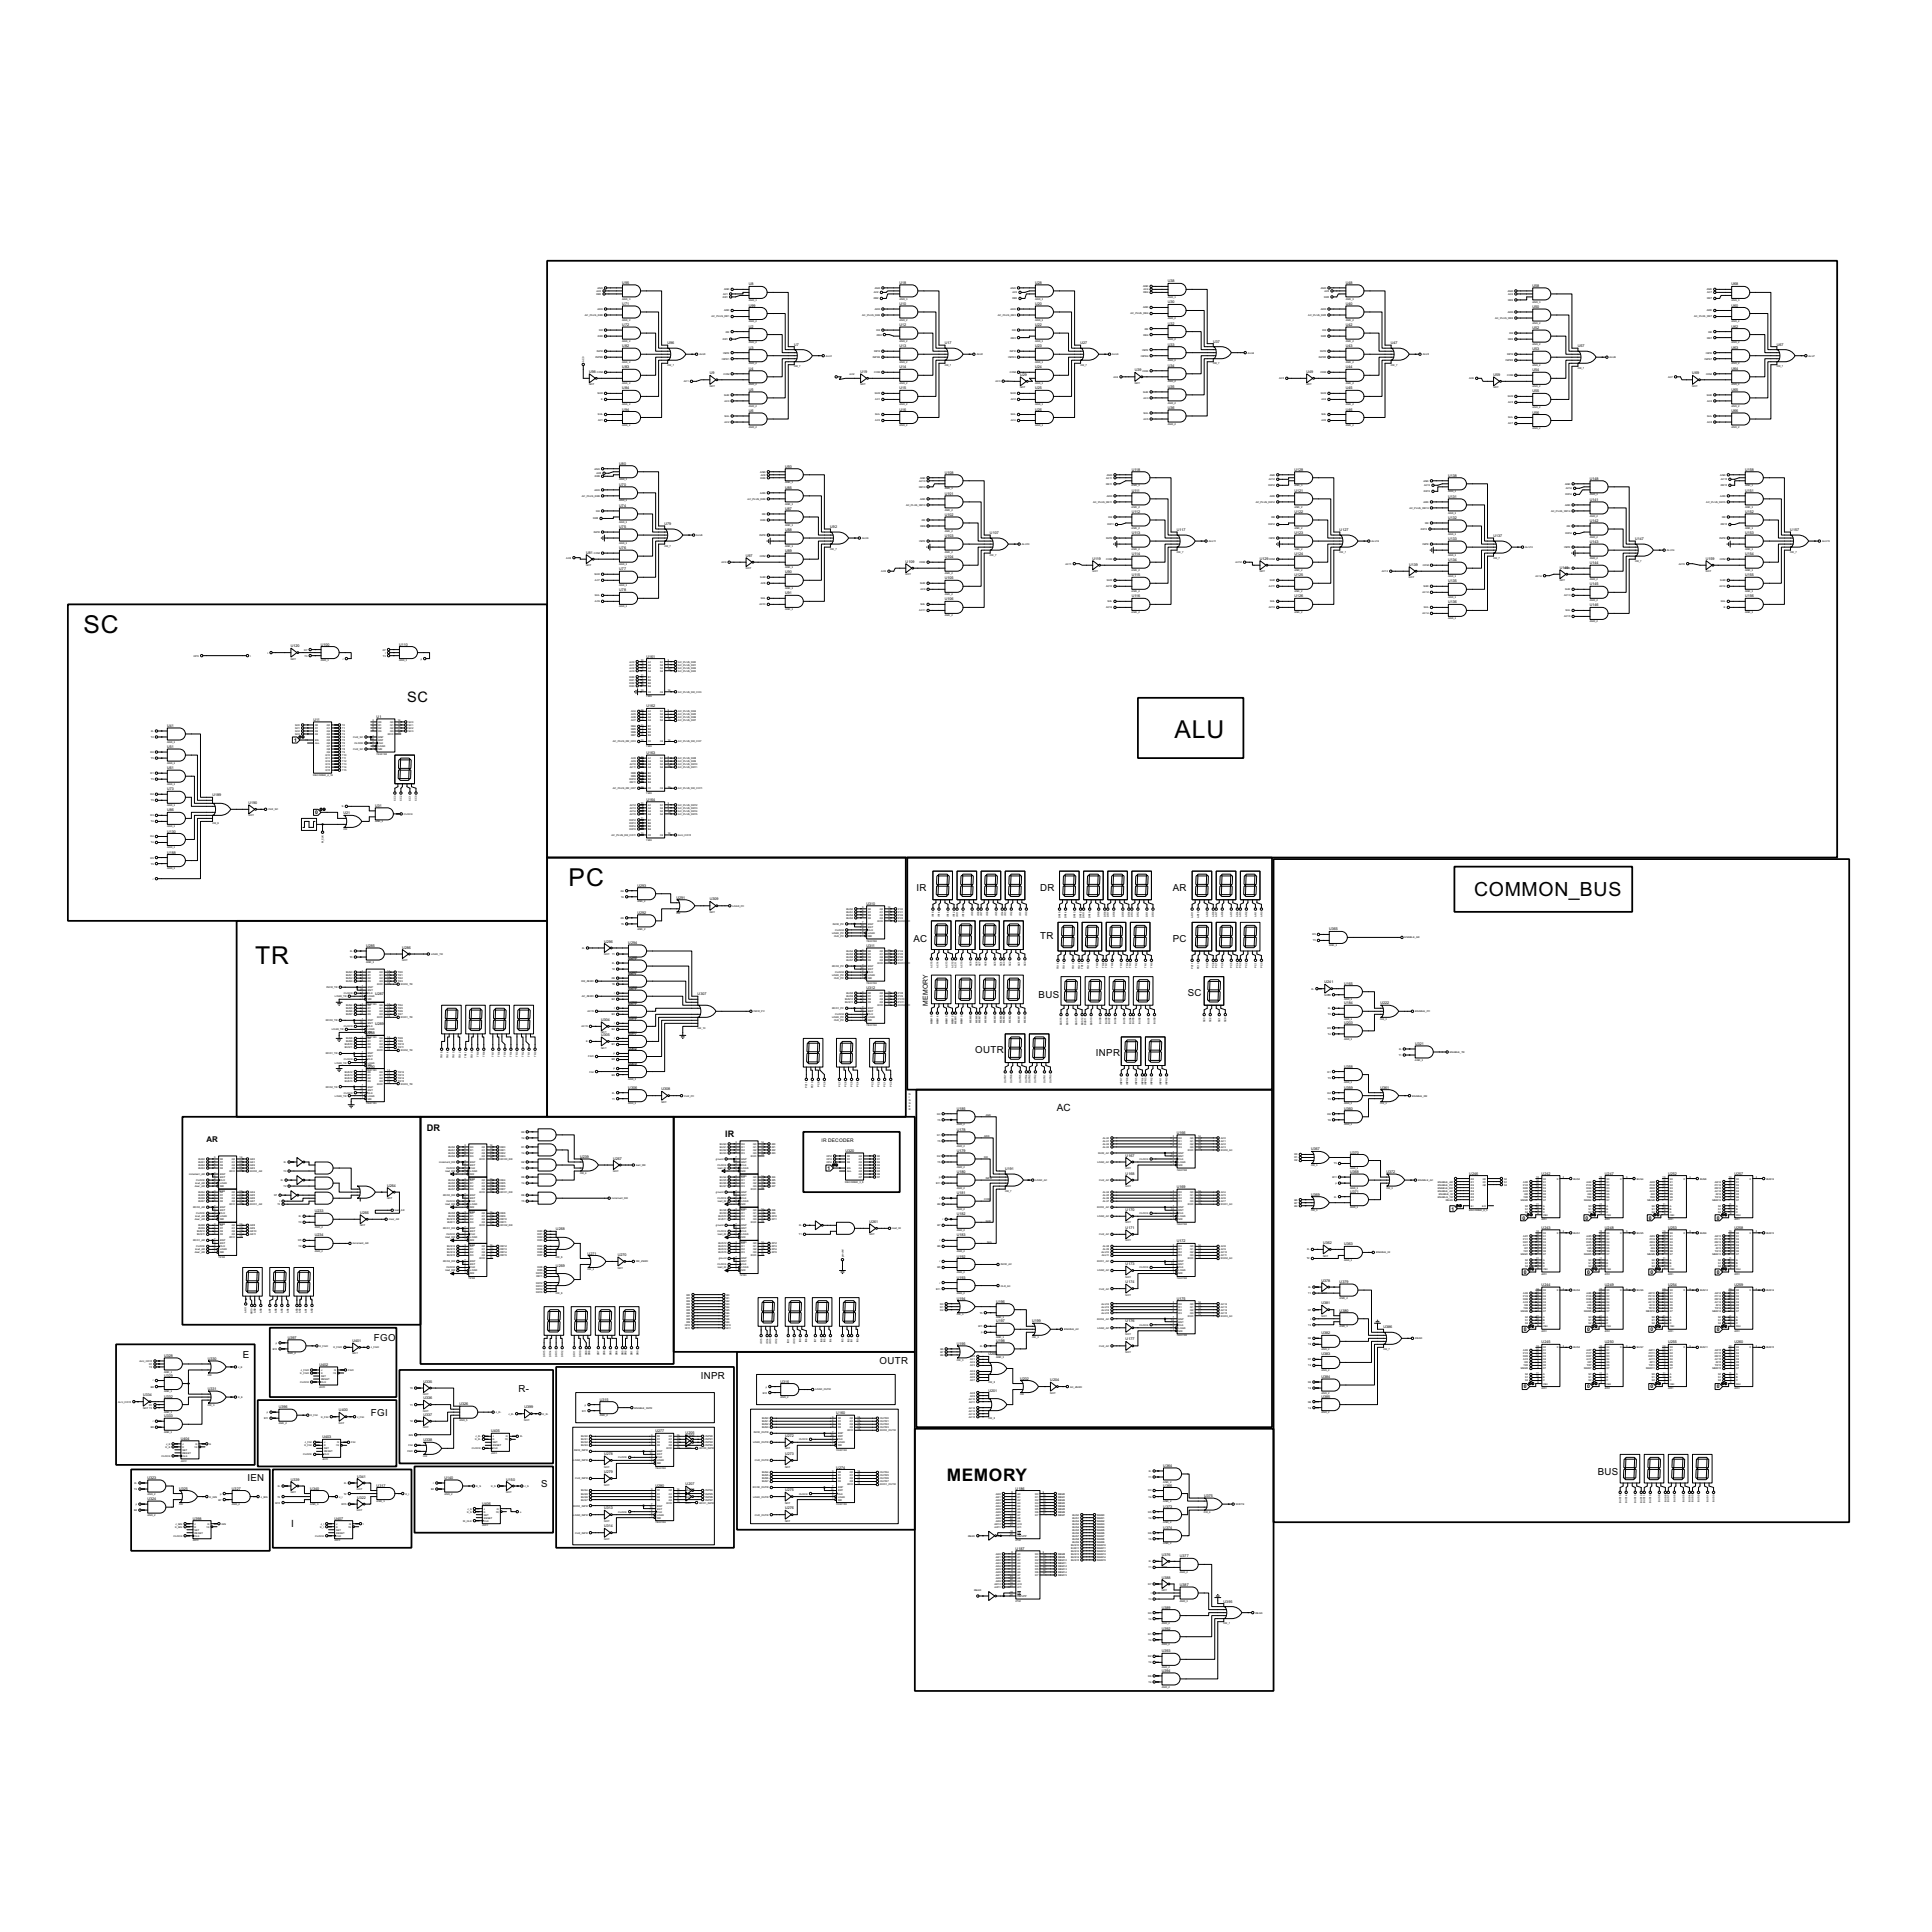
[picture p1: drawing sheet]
<svg xmlns="http://www.w3.org/2000/svg" width="1628mm" height="1628mm" viewBox="0 0 1628 1628" stroke-linecap="round" stroke-linejoin="round" font-family="sans-serif">
<defs><g id="words">
<g font-size="23.3">
<text x="70" y="533">SC</text>
<text x="990" y="622">ALU</text>
<text x="479" y="747">PC</text>
<text x="215" y="813">TR</text>
</g>
<text font-size="18.4" x="1242" y="755">COMMON_BUS</text>
<text font-size="16.3" x="798" y="1248">MEMORY</text>
<text font-size="13.7" x="343" y="592">SC</text>
<g font-size="9.4">
<text x="890" y="936">AC</text>
<text x="245" y="1287">I</text>
</g>
<g font-size="9.1">
<text x="772" y="750">IR</text>
<text x="876" y="750">DR</text>
<text x="988" y="750">AR</text>
<text x="876" y="791">TR</text>
<text x="770" y="794">AC</text>
<text x="988" y="794">PC</text>
<text x="1001" y="839">SC</text>
<text x="875" y="841">BUS</text>
<text x="822" y="888">OUTR</text>
<text x="923" y="890">INPR</text>
<text x="315" y="1130">FGO</text>
<text x="205" y="1144">E</text>
<text x="741" y="1150">OUTR</text>
<text x="590" y="1162">INPR</text>
<text x="437" y="1173">R-</text>
<text x="313" y="1194">FGI</text>
<text x="1346" y="1243">BUS</text>
<text x="208" y="1248">IEN</text>
<text x="456" y="1253">S</text>
</g>
<text font-size="8.7" x="360" y="953">DR</text>
<text font-size="8.4" x="611" y="958">IR</text>
<text font-size="7.5" x="174" y="962">AR</text>
<text font-size="6.4" x="782" y="848" transform="rotate(-90 782 848)">MEMORY</text>
<g font-size="4.8">
<text x="248" y="625">1</text>
<text x="266" y="686">0</text>
<text x="697" y="986">1</text>
<text x="1223" y="1020">1</text>
<text x="1283" y="1028">0</text>
<text x="1336" y="1028">0</text>
<text x="1390" y="1028">0</text>
<text x="1447" y="1028">0</text>
<text x="1284" y="1073">0</text>
<text x="1337" y="1073">0</text>
<text x="1391" y="1073">0</text>
<text x="1447" y="1073">0</text>
<text x="1284" y="1122">0</text>
<text x="1337" y="1122">0</text>
<text x="1391" y="1122">0</text>
<text x="1447" y="1122">0</text>
<text x="1284" y="1170">0</text>
<text x="1337" y="1170">0</text>
<text x="1391" y="1170">0</text>
<text x="1447" y="1170">0</text>
</g>
<text font-size="4.6" x="692" y="963">IR DECODER</text>
<g font-size="3.5">
<text x="524" y="239">U95</text>
<text x="758" y="239">U18</text>
<text x="872" y="239">U28</text>
<text x="984" y="238">U38</text>
<text x="1134" y="239">U48</text>
<text x="631" y="241">U8</text>
<text x="1291" y="242">U58</text>
<text x="1459" y="241">U68</text>
<text x="524" y="257">U71</text>
<text x="758" y="257">U10</text>
<text x="872" y="257">U20</text>
<text x="984" y="256">U30</text>
<text x="1134" y="257">U40</text>
<text x="631" y="258">U99</text>
<text x="1291" y="260">U50</text>
<text x="1459" y="258">U60</text>
<text x="524" y="275">U72</text>
<text x="758" y="275">U12</text>
<text x="872" y="275">U22</text>
<text x="984" y="274">U32</text>
<text x="1134" y="275">U42</text>
<text x="631" y="276">U2</text>
<text x="1291" y="277">U52</text>
<text x="1459" y="276">U62</text>
<text x="524" y="293">U82</text>
<text x="563" y="290">U96</text>
<text x="631" y="294">U3</text>
<text x="669" y="291">U7</text>
<text x="758" y="293">U13</text>
<text x="796" y="290">U17</text>
<text x="872" y="293">U23</text>
<text x="910" y="290">U27</text>
<text x="984" y="291">U33</text>
<text x="1022" y="289">U37</text>
<text x="1134" y="293">U43</text>
<text x="1172" y="290">U47</text>
<text x="1330" y="293">U57</text>
<text x="1459" y="294">U63</text>
<text x="1497" y="291">U67</text>
<text x="1291" y="295">U53</text>
<text x="524" y="310">U83</text>
<text x="631" y="312">U4</text>
<text x="758" y="310">U14</text>
<text x="872" y="310">U24</text>
<text x="984" y="309">U34</text>
<text x="1134" y="310">U44</text>
<text x="1459" y="312">U64</text>
<text x="496" y="314">U98</text>
<text x="598" y="315">U9</text>
<text x="725" y="314">U19</text>
<text x="860" y="317">U29</text>
<text x="956" y="313">U39</text>
<text x="1101" y="314">U49</text>
<text x="1258" y="317">U59</text>
<text x="1291" y="313">U54</text>
<text x="1426" y="315">U69</text>
<text x="524" y="328">U84</text>
<text x="631" y="329">U5</text>
<text x="758" y="328">U15</text>
<text x="872" y="328">U25</text>
<text x="984" y="327">U35</text>
<text x="1134" y="328">U45</text>
<text x="1459" y="329">U65</text>
<text x="1291" y="331">U55</text>
<text x="524" y="346">U94</text>
<text x="631" y="347">U6</text>
<text x="758" y="346">U16</text>
<text x="872" y="346">U26</text>
<text x="984" y="345">U36</text>
<text x="1134" y="346">U46</text>
<text x="1459" y="347">U66</text>
<text x="1291" y="349">U56</text>
<text x="522" y="392">U80</text>
<text x="662" y="394">U93</text>
<text x="796" y="399">U108</text>
<text x="954" y="397">U118</text>
<text x="1091" y="397">U128</text>
<text x="1220" y="402">U138</text>
<text x="1471" y="397">U158</text>
<text x="1340" y="404">U148</text>
<text x="522" y="409">U70</text>
<text x="662" y="412">U85</text>
<text x="796" y="417">U101</text>
<text x="954" y="415">U111</text>
<text x="1091" y="415">U121</text>
<text x="1220" y="420">U131</text>
<text x="1471" y="415">U151</text>
<text x="1340" y="422">U141</text>
<text x="522" y="427">U74</text>
<text x="662" y="430">U87</text>
<text x="796" y="435">U102</text>
<text x="954" y="432">U112</text>
<text x="1091" y="432">U122</text>
<text x="1220" y="437">U132</text>
<text x="1471" y="432">U152</text>
<text x="560" y="442">U79</text>
<text x="1340" y="440">U142</text>
<text x="522" y="445">U75</text>
<text x="662" y="448">U88</text>
<text x="700" y="445">U92</text>
<text x="992" y="448">U117</text>
<text x="1129" y="448">U127</text>
<text x="1509" y="448">U157</text>
<text x="796" y="453">U103</text>
<text x="834" y="450">U107</text>
<text x="954" y="450">U113</text>
<text x="1091" y="450">U123</text>
<text x="1220" y="455">U133</text>
<text x="1258" y="453">U137</text>
<text x="1378" y="455">U147</text>
<text x="1471" y="450">U153</text>
<text x="1340" y="458">U143</text>
<text x="494" y="467">U81</text>
<text x="522" y="463">U76</text>
<text x="662" y="465">U89</text>
<text x="954" y="468">U114</text>
<text x="1091" y="468">U124</text>
<text x="1471" y="468">U154</text>
<text x="629" y="469">U97</text>
<text x="796" y="470">U104</text>
<text x="921" y="472">U119</text>
<text x="1062" y="472">U129</text>
<text x="1220" y="473">U134</text>
<text x="1438" y="472">U159</text>
<text x="763" y="474">U109</text>
<text x="1187" y="477">U139</text>
<text x="1314" y="479">U149</text>
<text x="1340" y="476">U144</text>
<text x="522" y="481">U77</text>
<text x="662" y="483">U90</text>
<text x="954" y="486">U115</text>
<text x="1091" y="486">U125</text>
<text x="1471" y="486">U155</text>
<text x="796" y="488">U105</text>
<text x="1220" y="491">U135</text>
<text x="1340" y="493">U145</text>
<text x="522" y="498">U78</text>
<text x="662" y="501">U91</text>
<text x="954" y="503">U116</text>
<text x="1091" y="503">U126</text>
<text x="1471" y="503">U156</text>
<text x="796" y="506">U106</text>
<text x="1220" y="509">U136</text>
<text x="1340" y="511">U146</text>
<text x="245" y="545">U120</text>
<text x="270" y="544">U100</text>
<text x="336" y="544">U110</text>
<text x="545" y="554">U161</text>
<text x="545" y="596">U162</text>
<text x="317" y="605">U1</text>
<text x="264" y="608">U11</text>
<text x="141" y="613">U41</text>
<text x="141" y="630">U51</text>
<text x="545" y="636">U163</text>
<text x="141" y="648">U61</text>
<text x="141" y="666">U73</text>
<text x="179" y="671">U189</text>
<text x="209" y="677">U190</text>
<text x="545" y="675">U164</text>
<text x="141" y="684">U86</text>
<text x="316" y="680">U31</text>
<text x="289" y="686">U21</text>
<text x="141" y="702">U130</text>
<text x="141" y="719">U188</text>
<text x="537" y="747">U293</text>
<text x="570" y="757">U291</text>
<text x="598" y="759">U309</text>
<text x="730" y="763">U310</text>
<text x="537" y="770">U292</text>
<text x="1120" y="784">U365</text>
<text x="509" y="794">U296</text>
<text x="529" y="796">U294</text>
<text x="309" y="798">U285</text>
<text x="339" y="799">U286</text>
<text x="730" y="798">U311</text>
<text x="529" y="808">U295</text>
<text x="529" y="821">U297</text>
<text x="529" y="834">U298</text>
<text x="730" y="834">U312</text>
<text x="1116" y="829">U241</text>
<text x="1133" y="830">U165</text>
<text x="316" y="839">U287</text>
<text x="588" y="839">U307</text>
<text x="529" y="846">U299</text>
<text x="1133" y="846">U184</text>
<text x="1163" y="846">U222</text>
<text x="507" y="860">U304</text>
<text x="529" y="859">U300</text>
<text x="1133" y="863">U203</text>
<text x="316" y="864">U289</text>
<text x="309" y="872">U288</text>
<text x="507" y="873">U305</text>
<text x="529" y="872">U301</text>
<text x="1192" y="881">U321</text>
<text x="529" y="884">U302</text>
<text x="309" y="900">U290</text>
<text x="529" y="897">U303</text>
<text x="1133" y="900">U358</text>
<text x="529" y="917">U306</text>
<text x="1133" y="917">U359</text>
<text x="1163" y="917">U361</text>
<text x="557" y="919">U308</text>
<text x="806" y="935">U185</text>
<text x="1133" y="935">U360</text>
<text x="806" y="953">U178</text>
<text x="992" y="956">U166</text>
<text x="712" y="971">U320</text>
<text x="806" y="971">U179</text>
<text x="1105" y="970">U367</text>
<text x="489" y="976">U239</text>
<text x="517" y="977">U267</text>
<text x="949" y="975">U167</text>
<text x="1138" y="972">U370</text>
<text x="806" y="989">U180</text>
<text x="847" y="986">U191</text>
<text x="949" y="990">U168</text>
<text x="1138" y="989">U368</text>
<text x="1168" y="989">U372</text>
<text x="1238" y="990">U246</text>
<text x="1299" y="990">U242</text>
<text x="1352" y="990">U247</text>
<text x="1406" y="990">U252</text>
<text x="1462" y="990">U257</text>
<text x="326" y="1000">U264</text>
<text x="992" y="1001">U169</text>
<text x="806" y="1006">U181</text>
<text x="1105" y="1008">U369</text>
<text x="1138" y="1005">U371</text>
<text x="265" y="1022">U233</text>
<text x="303" y="1023">U266</text>
<text x="806" y="1024">U182</text>
<text x="949" y="1020">U170</text>
<text x="733" y="1030">U261</text>
<text x="469" y="1037">U268</text>
<text x="949" y="1036">U171</text>
<text x="1299" y="1036">U243</text>
<text x="1352" y="1036">U248</text>
<text x="1406" y="1036">U253</text>
<text x="1462" y="1036">U258</text>
<text x="265" y="1042">U234</text>
<text x="806" y="1042">U183</text>
<text x="992" y="1047">U172</text>
<text x="1115" y="1048">U362</text>
<text x="1133" y="1050">U363</text>
<text x="495" y="1057">U271</text>
<text x="521" y="1058">U270</text>
<text x="806" y="1060">U192</text>
<text x="469" y="1067">U269</text>
<text x="949" y="1066">U173</text>
<text x="806" y="1077">U193</text>
<text x="949" y="1081">U174</text>
<text x="1114" y="1080">U378</text>
<text x="1129" y="1081">U379</text>
<text x="1299" y="1084">U244</text>
<text x="1352" y="1084">U249</text>
<text x="1406" y="1084">U254</text>
<text x="1462" y="1084">U259</text>
<text x="806" y="1095">U194</text>
<text x="839" y="1098">U196</text>
<text x="992" y="1095">U175</text>
<text x="1114" y="1099">U381</text>
<text x="1129" y="1105">U380</text>
<text x="839" y="1114">U197</text>
<text x="870" y="1114">U199</text>
<text x="949" y="1114">U176</text>
<text x="1166" y="1119">U386</text>
<text x="1114" y="1124">U382</text>
<text x="242" y="1128">U397</text>
<text x="297" y="1131">U401</text>
<text x="806" y="1133">U195</text>
<text x="839" y="1131">U198</text>
<text x="949" y="1130">U177</text>
<text x="1299" y="1132">U245</text>
<text x="1352" y="1132">U250</text>
<text x="1406" y="1132">U255</text>
<text x="1462" y="1132">U260</text>
<text x="138" y="1144">U328</text>
<text x="833" y="1142">U200</text>
<text x="1114" y="1142">U383</text>
<text x="175" y="1146">U330</text>
<text x="269" y="1151">U402</text>
<text x="138" y="1160">U329</text>
<text x="860" y="1163">U202</text>
<text x="885" y="1164">U204</text>
<text x="1114" y="1161">U384</text>
<text x="357" y="1165">U335</text>
<text x="658" y="1165">U316</text>
<text x="175" y="1171">U331</text>
<text x="833" y="1173">U201</text>
<text x="121" y="1177">U334</text>
<text x="138" y="1178">U332</text>
<text x="357" y="1179">U336</text>
<text x="505" y="1180">U315</text>
<text x="1114" y="1178">U385</text>
<text x="235" y="1187">U396</text>
<text x="387" y="1184">U326</text>
<text x="442" y="1187">U399</text>
<text x="286" y="1189">U400</text>
<text x="357" y="1193">U337</text>
<text x="705" y="1192">U160</text>
<text x="138" y="1194">U333</text>
<text x="414" y="1207">U405</text>
<text x="552" y="1207">U277</text>
<text x="578" y="1208">U205</text>
<text x="578" y="1211">U206</text>
<text x="662" y="1211">U272</text>
<text x="152" y="1213">U404</text>
<text x="272" y="1212">U403</text>
<text x="357" y="1215">U338</text>
<text x="509" y="1226">U278</text>
<text x="662" y="1226">U273</text>
<text x="509" y="1241">U279</text>
<text x="705" y="1238">U274</text>
<text x="980" y="1236">U364</text>
<text x="124" y="1246">U323</text>
<text x="245" y="1248">U339</text>
<text x="301" y="1245">U341</text>
<text x="375" y="1246">U140</text>
<text x="427" y="1248">U150</text>
<text x="317" y="1253">U317</text>
<text x="552" y="1253">U280</text>
<text x="578" y="1251">U207</text>
<text x="980" y="1253">U366</text>
<text x="151" y="1255">U325</text>
<text x="195" y="1255">U327</text>
<text x="262" y="1255">U340</text>
<text x="578" y="1257">U208</text>
<text x="662" y="1257">U275</text>
<text x="856" y="1255">U186</text>
<text x="124" y="1264">U324</text>
<text x="301" y="1263">U322</text>
<text x="1015" y="1262">U375</text>
<text x="406" y="1268">U406</text>
<text x="509" y="1272">U313</text>
<text x="662" y="1272">U276</text>
<text x="980" y="1271">U373</text>
<text x="162" y="1281">U398</text>
<text x="282" y="1281">U407</text>
<text x="509" y="1287">U314</text>
<text x="980" y="1288">U374</text>
<text x="856" y="1306">U187</text>
<text x="979" y="1311">U376</text>
<text x="994" y="1312">U377</text>
<text x="979" y="1330">U388</text>
<text x="994" y="1337">U387</text>
<text x="979" y="1356">U389</text>
<text x="1031" y="1351">U395</text>
<text x="979" y="1373">U392</text>
<text x="979" y="1392">U393</text>
<text x="979" y="1409">U394</text>
</g>
<g font-size="2.4">
<text x="503" y="246">AC0</text>
<text x="504" y="243">AND</text>
<text x="610" y="245">AND</text>
<text x="737" y="243">AND</text>
<text x="851" y="243">AND</text>
<text x="963" y="242">AND</text>
<text x="964" y="245">AC4</text>
<text x="1113" y="243">AND</text>
<text x="1116" y="246">AC5</text>
<text x="1271" y="246">AND</text>
<text x="1438" y="245">AND</text>
<text x="503" y="248">DR0</text>
<text x="609" y="251">DR1</text>
<text x="609" y="248">AC1</text>
<text x="736" y="247">AC2</text>
<text x="853" y="247">AC3</text>
<text x="964" y="247">DR4</text>
<text x="984" y="251">AND_3</text>
<text x="1116" y="251">DR5</text>
<text x="1271" y="248">AC6</text>
<text x="1439" y="247">AC7</text>
<text x="524" y="252">AND_3</text>
<text x="631" y="254">AND_3</text>
<text x="736" y="252">DR2</text>
<text x="758" y="252">AND_3</text>
<text x="853" y="252">DR3</text>
<text x="872" y="252">AND_3</text>
<text x="1134" y="252">AND_3</text>
<text x="1271" y="254">DR6</text>
<text x="1291" y="255">AND_3</text>
<text x="1439" y="252">DR7</text>
<text x="1459" y="254">AND_3</text>
<text x="504" y="261">ADD</text>
<text x="610" y="262">ADD</text>
<text x="737" y="261">ADD</text>
<text x="851" y="261">ADD</text>
<text x="963" y="260">ADD</text>
<text x="1113" y="261">ADD</text>
<text x="1271" y="264">ADD</text>
<text x="1438" y="262">ADD</text>
<text x="493" y="266">AC_PLUS_DR0</text>
<text x="600" y="268">AC_PLUS_DR1</text>
<text x="727" y="266">AC_PLUS_DR2</text>
<text x="841" y="266">AC_PLUS_DR3</text>
<text x="953" y="265">AC_PLUS_DR4</text>
<text x="984" y="269">AND_2</text>
<text x="1102" y="266">AC_PLUS_DR5</text>
<text x="1260" y="269">AC_PLUS_DR6</text>
<text x="1428" y="268">AC_PLUS_DR7</text>
<text x="524" y="270">AND_2</text>
<text x="631" y="271">AND_2</text>
<text x="758" y="270">AND_2</text>
<text x="872" y="270">AND_2</text>
<text x="1134" y="270">AND_2</text>
<text x="1291" y="273">AND_2</text>
<text x="1459" y="271">AND_2</text>
<text x="505" y="279">DR</text>
<text x="612" y="280">DR</text>
<text x="739" y="279">DR</text>
<text x="853" y="279">DR</text>
<text x="965" y="278">DR</text>
<text x="1115" y="279">DR</text>
<text x="1272" y="282">DR</text>
<text x="1440" y="280">DR</text>
<text x="504" y="284">DR0</text>
<text x="524" y="288">AND_2</text>
<text x="609" y="287">DR1</text>
<text x="739" y="283">DR2</text>
<text x="758" y="288">AND_2</text>
<text x="852" y="285">DR3</text>
<text x="872" y="288">AND_2</text>
<text x="964" y="283">DR4</text>
<text x="984" y="287">AND_2</text>
<text x="1113" y="284">DR5</text>
<text x="1134" y="288">AND_2</text>
<text x="1271" y="287">DR6</text>
<text x="1439" y="285">DR7</text>
<text x="631" y="289">AND_2</text>
<text x="1291" y="291">AND_2</text>
<text x="1459" y="289">AND_2</text>
<text x="503" y="297">INPR</text>
<text x="589" y="299">ALU0</text>
<text x="610" y="298">INPR</text>
<text x="737" y="297">INPR</text>
<text x="823" y="299">ALU2</text>
<text x="851" y="297">INPR</text>
<text x="937" y="299">ALU3</text>
<text x="963" y="295">INPR</text>
<text x="1052" y="298">ALU4</text>
<text x="1112" y="297">INPR</text>
<text x="1199" y="299">ALU5</text>
<text x="1270" y="299">INPR</text>
<text x="1438" y="298">INPR</text>
<text x="492" y="305" transform="rotate(-90 492 305)">AC0</text>
<text x="502" y="302">INPR0</text>
<text x="524" y="306">AND_2</text>
<text x="608" y="303">INPR1</text>
<text x="696" y="301">ALU1</text>
<text x="735" y="302">INPR2</text>
<text x="758" y="306">AND_2</text>
<text x="850" y="302">INPR3</text>
<text x="872" y="306">AND_2</text>
<text x="961" y="301">INPR4</text>
<text x="984" y="305">AND_2</text>
<text x="1111" y="302">INPR5</text>
<text x="1134" y="306">AND_2</text>
<text x="1269" y="304">INPR6</text>
<text x="1356" y="302">ALU6</text>
<text x="1436" y="303">INPR7</text>
<text x="1524" y="301">ALU7</text>
<text x="562" y="308">OR_7</text>
<text x="631" y="307">AND_2</text>
<text x="669" y="310">OR_7</text>
<text x="796" y="308">OR_7</text>
<text x="910" y="308">OR_7</text>
<text x="1022" y="307">OR_7</text>
<text x="1172" y="308">OR_7</text>
<text x="1291" y="308">AND_2</text>
<text x="1330" y="311">OR_7</text>
<text x="1459" y="307">AND_2</text>
<text x="1497" y="310">OR_7</text>
<text x="503" y="315">COM</text>
<text x="610" y="316">COM</text>
<text x="716" y="316">AC2</text>
<text x="737" y="315">COM</text>
<text x="851" y="315">COM</text>
<text x="963" y="313">COM</text>
<text x="1113" y="315">COM</text>
<text x="1270" y="317">COM</text>
<text x="1438" y="316">COM</text>
<text x="524" y="324">AND_2</text>
<text x="576" y="322">AC1</text>
<text x="758" y="324">AND_2</text>
<text x="839" y="322">AC3</text>
<text x="872" y="324">AND_2</text>
<text x="938" y="318">AC4</text>
<text x="956" y="324">NOT</text>
<text x="984" y="322">AND_2</text>
<text x="1078" y="320">AC5</text>
<text x="1134" y="324">AND_2</text>
<text x="1238" y="320">AC6</text>
<text x="1406" y="318">AC7</text>
<text x="496" y="325">NOT</text>
<text x="598" y="326">NOT</text>
<text x="631" y="325">AND_2</text>
<text x="725" y="325">NOT</text>
<text x="860" y="327">NOT</text>
<text x="1101" y="325">NOT</text>
<text x="1258" y="327">NOT</text>
<text x="1291" y="326">AND_2</text>
<text x="1426" y="326">NOT</text>
<text x="1459" y="325">AND_2</text>
<text x="504" y="332">SHR</text>
<text x="610" y="334">SHR</text>
<text x="737" y="332">SHR</text>
<text x="851" y="332">SHR</text>
<text x="963" y="331">SHR</text>
<text x="1113" y="332">SHR</text>
<text x="1271" y="335">SHR</text>
<text x="1438" y="334">SHR</text>
<text x="507" y="337">E</text>
<text x="524" y="341">AND_2</text>
<text x="611" y="339">AC0</text>
<text x="738" y="337">AC1</text>
<text x="758" y="341">AND_2</text>
<text x="852" y="337">AC2</text>
<text x="872" y="341">AND_2</text>
<text x="964" y="336">AC3</text>
<text x="984" y="340">AND_2</text>
<text x="1114" y="337">AC4</text>
<text x="1134" y="341">AND_2</text>
<text x="1271" y="340">AC5</text>
<text x="1439" y="339">AC6</text>
<text x="631" y="343">AND_2</text>
<text x="1291" y="344">AND_2</text>
<text x="1459" y="343">AND_2</text>
<text x="504" y="350">SHL</text>
<text x="611" y="351">SHL</text>
<text x="738" y="350">SHL</text>
<text x="852" y="350">SHL</text>
<text x="964" y="349">SHL</text>
<text x="964" y="354">AC5</text>
<text x="1113" y="350">SHL</text>
<text x="1271" y="353">SHL</text>
<text x="1439" y="351">SHL</text>
<text x="504" y="355">AC1</text>
<text x="524" y="359">AND_2</text>
<text x="611" y="356">AC2</text>
<text x="738" y="355">AC3</text>
<text x="758" y="359">AND_2</text>
<text x="852" y="355">AC4</text>
<text x="872" y="359">AND_2</text>
<text x="984" y="358">AND_2</text>
<text x="1114" y="355">AC6</text>
<text x="1134" y="359">AND_2</text>
<text x="1271" y="358">AC7</text>
<text x="1439" y="356">AC8</text>
<text x="631" y="360">AND_2</text>
<text x="1291" y="362">AND_2</text>
<text x="1459" y="360">AND_2</text>
<text x="501" y="396">AND</text>
<text x="503" y="400">AC8</text>
<text x="641" y="398">AND</text>
<text x="641" y="401">AC9</text>
<text x="933" y="401">AND</text>
<text x="1070" y="401">AND</text>
<text x="1450" y="401">AND</text>
<text x="501" y="402">DR8</text>
<text x="522" y="405">AND_3</text>
<text x="641" y="403">DR9</text>
<text x="662" y="407">AND_3</text>
<text x="775" y="406">AC10</text>
<text x="775" y="403">AND</text>
<text x="932" y="403">AC11</text>
<text x="1069" y="405">AC12</text>
<text x="1199" y="406">AND</text>
<text x="1450" y="405">AC15</text>
<text x="501" y="414">ADD</text>
<text x="774" y="411">DR10</text>
<text x="796" y="412">AND_3</text>
<text x="932" y="408">DR11</text>
<text x="954" y="410">AND_3</text>
<text x="1069" y="410">DR12</text>
<text x="1091" y="410">AND_3</text>
<text x="1200" y="410">AC13</text>
<text x="1319" y="408">AND</text>
<text x="1319" y="412">AC14</text>
<text x="1450" y="410">DR15</text>
<text x="1471" y="410">AND_3</text>
<text x="490" y="419">AC_PLUS_DR8</text>
<text x="641" y="416">ADD</text>
<text x="933" y="419">ADD</text>
<text x="1070" y="419">ADD</text>
<text x="1200" y="415">DR13</text>
<text x="1220" y="415">AND_3</text>
<text x="1319" y="417">DR14</text>
<text x="1340" y="418">AND_3</text>
<text x="1450" y="419">ADD</text>
<text x="522" y="423">AND_2</text>
<text x="630" y="421">AC_PLUS_DR9</text>
<text x="662" y="425">AND_2</text>
<text x="775" y="421">ADD</text>
<text x="921" y="424">AC_PLUS_DR11</text>
<text x="1058" y="424">AC_PLUS_DR12</text>
<text x="1199" y="424">ADD</text>
<text x="1438" y="424">AC_PLUS_DR15</text>
<text x="502" y="431">DR</text>
<text x="763" y="426">AC_PLUS_DR10</text>
<text x="796" y="430">AND_2</text>
<text x="954" y="428">AND_2</text>
<text x="1091" y="428">AND_2</text>
<text x="1188" y="429">AC_PLUS_DR13</text>
<text x="1307" y="431">AC_PLUS_DR14</text>
<text x="1319" y="426">ADD</text>
<text x="1471" y="428">AND_2</text>
<text x="500" y="438">DR8</text>
<text x="642" y="434">DR</text>
<text x="934" y="436">DR</text>
<text x="1071" y="436">DR</text>
<text x="1220" y="433">AND_2</text>
<text x="1340" y="435">AND_2</text>
<text x="1451" y="436">DR</text>
<text x="522" y="440">AND_2</text>
<text x="641" y="439">DR9</text>
<text x="662" y="443">AND_2</text>
<text x="777" y="439">DR</text>
<text x="933" y="443">DR11</text>
<text x="1069" y="443">DR12</text>
<text x="1201" y="442">DR</text>
<text x="1450" y="443">DR15</text>
<text x="500" y="449">INPR</text>
<text x="776" y="444">DR6</text>
<text x="796" y="448">AND_2</text>
<text x="954" y="445">AND_2</text>
<text x="1091" y="445">AND_2</text>
<text x="1197" y="447">DR13</text>
<text x="1320" y="444">DR</text>
<text x="1471" y="445">AND_2</text>
<text x="587" y="452">ALU8</text>
<text x="640" y="452">INPR</text>
<text x="726" y="454">ALU9</text>
<text x="932" y="454">INPR</text>
<text x="1069" y="454">INPR</text>
<text x="1220" y="451">AND_2</text>
<text x="1319" y="450">DR14</text>
<text x="1340" y="453">AND_2</text>
<text x="1449" y="454">INPR</text>
<text x="522" y="458">AND_2</text>
<text x="560" y="461">OR_7</text>
<text x="662" y="461">AND_2</text>
<text x="775" y="457">INPR</text>
<text x="861" y="459">ALU10</text>
<text x="1019" y="457">ALU11</text>
<text x="1156" y="457">ALU12</text>
<text x="1199" y="459">INPR</text>
<text x="1285" y="462">ALU13</text>
<text x="1318" y="462">INPR</text>
<text x="1535" y="457">ALU15</text>
<text x="500" y="467">COM</text>
<text x="700" y="463">OR_7</text>
<text x="796" y="466">AND_2</text>
<text x="954" y="463">AND_2</text>
<text x="992" y="466">OR_7</text>
<text x="1091" y="463">AND_2</text>
<text x="1129" y="466">OR_7</text>
<text x="1405" y="464">ALU14</text>
<text x="1471" y="463">AND_2</text>
<text x="1509" y="466">OR_7</text>
<text x="477" y="471">AC8</text>
<text x="640" y="469">COM</text>
<text x="834" y="468">OR_7</text>
<text x="932" y="472">COM</text>
<text x="1069" y="472">COM</text>
<text x="1220" y="468">AND_2</text>
<text x="1258" y="471">OR_7</text>
<text x="1340" y="471">AND_2</text>
<text x="1378" y="473">OR_7</text>
<text x="1449" y="472">COM</text>
<text x="494" y="477">NOT</text>
<text x="522" y="476">AND_2</text>
<text x="608" y="475">AC9</text>
<text x="629" y="480">NOT</text>
<text x="662" y="478">AND_2</text>
<text x="775" y="475">COM</text>
<text x="898" y="476">AC11</text>
<text x="1041" y="475">AC12</text>
<text x="1199" y="477">COM</text>
<text x="1318" y="480">COM</text>
<text x="1415" y="476">AC15</text>
<text x="501" y="485">SHR</text>
<text x="743" y="482">AC6</text>
<text x="763" y="485">NOT</text>
<text x="796" y="484">AND_2</text>
<text x="921" y="482">NOT</text>
<text x="954" y="481">AND_2</text>
<text x="1062" y="482">NOT</text>
<text x="1091" y="481">AND_2</text>
<text x="1164" y="482">AC13</text>
<text x="1294" y="486">AC14</text>
<text x="1437" y="482">NOT</text>
<text x="1471" y="481">AND_2</text>
<text x="501" y="490">AC7</text>
<text x="641" y="487">SHR</text>
<text x="933" y="490">SHR</text>
<text x="1070" y="490">SHR</text>
<text x="1187" y="487">NOT</text>
<text x="1220" y="486">AND_2</text>
<text x="1314" y="490">NOT</text>
<text x="1340" y="489">AND_2</text>
<text x="1450" y="490">SHR</text>
<text x="522" y="494">AND_2</text>
<text x="641" y="492">AC8</text>
<text x="662" y="496">AND_2</text>
<text x="775" y="492">SHR</text>
<text x="776" y="497">AC9</text>
<text x="932" y="495">AC10</text>
<text x="1069" y="495">AC11</text>
<text x="1199" y="495">SHR</text>
<text x="1319" y="497">SHR</text>
<text x="1449" y="495">AC14</text>
<text x="501" y="503">SHL</text>
<text x="796" y="501">AND_2</text>
<text x="954" y="499">AND_2</text>
<text x="1091" y="499">AND_2</text>
<text x="1199" y="500">AC12</text>
<text x="1220" y="504">AND_2</text>
<text x="1318" y="503">AC13</text>
<text x="1471" y="499">AND_2</text>
<text x="501" y="508">AC9</text>
<text x="641" y="505">SHL</text>
<text x="933" y="508">SHL</text>
<text x="1070" y="508">SHL</text>
<text x="1340" y="506">AND_2</text>
<text x="1450" y="508">SHL</text>
<text x="522" y="512">AND_2</text>
<text x="640" y="510">AC10</text>
<text x="662" y="514">AND_2</text>
<text x="775" y="515">AC11</text>
<text x="776" y="510">SHL</text>
<text x="932" y="513">AC12</text>
<text x="1069" y="513">AC13</text>
<text x="1200" y="513">SHL</text>
<text x="1319" y="515">SHL</text>
<text x="1453" y="513">E</text>
<text x="796" y="519">AND_2</text>
<text x="954" y="517">AND_2</text>
<text x="1091" y="517">AND_2</text>
<text x="1199" y="518">AC14</text>
<text x="1220" y="522">AND_2</text>
<text x="1318" y="520">AC15</text>
<text x="1471" y="517">AND_2</text>
<text x="1340" y="524">AND_2</text>
<text x="225" y="551">I</text>
<text x="256" y="548">D7</text>
<text x="322" y="548">D7</text>
<text x="325" y="551">I</text>
<text x="163" y="553">IR15</text>
<text x="211" y="553">I</text>
<text x="245" y="556">NOT</text>
<text x="257" y="553">T3</text>
<text x="270" y="557">AND_3</text>
<text x="289" y="556">r</text>
<text x="323" y="553">T3</text>
<text x="336" y="557">AND_3</text>
<text x="355" y="556">p</text>
<text x="540" y="557">10</text>
<text x="563" y="557">9</text>
<text x="531" y="558">AC0</text>
<text x="531" y="561">AC1</text>
<text x="531" y="563">AC2</text>
<text x="541" y="560">8</text>
<text x="541" y="562">3</text>
<text x="546" y="558">A1</text>
<text x="546" y="561">A2</text>
<text x="546" y="563">A3</text>
<text x="556" y="558">S1</text>
<text x="556" y="561">S2</text>
<text x="556" y="563">S3</text>
<text x="563" y="560">6</text>
<text x="563" y="562">2</text>
<text x="572" y="558">AC_PLUS_DR0</text>
<text x="572" y="561">AC_PLUS_DR1</text>
<text x="572" y="563">AC_PLUS_DR2</text>
<text x="531" y="566">AC3</text>
<text x="540" y="570">11</text>
<text x="541" y="565">1</text>
<text x="546" y="566">A4</text>
<text x="556" y="566">S4</text>
<text x="563" y="565">15</text>
<text x="572" y="566">AC_PLUS_DR3</text>
<text x="530" y="571">DR0</text>
<text x="530" y="574">DR1</text>
<text x="541" y="572">7</text>
<text x="541" y="575">4</text>
<text x="546" y="571">B1</text>
<text x="546" y="574">B2</text>
<text x="530" y="576">DR2</text>
<text x="530" y="579">DR3</text>
<text x="540" y="577">16</text>
<text x="546" y="576">B3</text>
<text x="546" y="579">B4</text>
<text x="540" y="583">13</text>
<text x="545" y="588">7483</text>
<text x="546" y="584">C0</text>
<text x="556" y="584">C4</text>
<text x="563" y="583">14</text>
<text x="572" y="584">AC_PLUS_DR_CO3</text>
<text x="540" y="599">10</text>
<text x="563" y="599">9</text>
<text x="532" y="600">AC4</text>
<text x="532" y="603">AC5</text>
<text x="532" y="605">AC6</text>
<text x="541" y="602">8</text>
<text x="541" y="604">3</text>
<text x="546" y="600">A1</text>
<text x="546" y="603">A2</text>
<text x="546" y="605">A3</text>
<text x="556" y="600">S1</text>
<text x="556" y="603">S2</text>
<text x="556" y="605">S3</text>
<text x="563" y="602">6</text>
<text x="563" y="604">2</text>
<text x="572" y="600">AC_PLUS_DR4</text>
<text x="572" y="603">AC_PLUS_DR5</text>
<text x="572" y="605">AC_PLUS_DR6</text>
<text x="249" y="612">SC0</text>
<text x="265" y="612">D0</text>
<text x="275" y="612">Q0</text>
<text x="288" y="612">T0</text>
<text x="314" y="608">3</text>
<text x="314" y="611">4</text>
<text x="319" y="609">D0</text>
<text x="319" y="612">D1</text>
<text x="329" y="609">Q0</text>
<text x="329" y="612">Q1</text>
<text x="335" y="608">14</text>
<text x="335" y="611">13</text>
<text x="344" y="609">SC0</text>
<text x="344" y="612">SC1</text>
<text x="532" y="608">AC7</text>
<text x="540" y="612">11</text>
<text x="541" y="607">1</text>
<text x="546" y="608">A4</text>
<text x="556" y="608">S4</text>
<text x="563" y="607">15</text>
<text x="572" y="608">AC_PLUS_DR7</text>
<text x="127" y="617">R-</text>
<text x="249" y="614">SC1</text>
<text x="249" y="617">SC2</text>
<text x="265" y="614">D1</text>
<text x="265" y="617">D2</text>
<text x="275" y="614">Q1</text>
<text x="275" y="617">Q2</text>
<text x="288" y="614">T1</text>
<text x="288" y="617">T2</text>
<text x="314" y="613">5</text>
<text x="314" y="616">6</text>
<text x="319" y="614">D2</text>
<text x="319" y="617">D3</text>
<text x="329" y="614">Q2</text>
<text x="329" y="617">Q3</text>
<text x="335" y="613">12</text>
<text x="335" y="616">11</text>
<text x="344" y="614">SC2</text>
<text x="344" y="617">SC3</text>
<text x="532" y="613">DR4</text>
<text x="532" y="616">DR5</text>
<text x="541" y="614">7</text>
<text x="541" y="617">4</text>
<text x="546" y="613">B1</text>
<text x="546" y="616">B2</text>
<text x="127" y="622">T2</text>
<text x="249" y="619">SC3</text>
<text x="265" y="619">D3</text>
<text x="275" y="619">Q3</text>
<text x="275" y="622">Q4</text>
<text x="288" y="619">T3</text>
<text x="288" y="622">T4</text>
<text x="298" y="622">CLR_SC</text>
<text x="313" y="623">10</text>
<text x="314" y="621">7</text>
<text x="319" y="622">ENP</text>
<text x="327" y="619">RCO</text>
<text x="335" y="618">15</text>
<text x="532" y="618">DR6</text>
<text x="532" y="621">DR7</text>
<text x="540" y="619">16</text>
<text x="546" y="618">B3</text>
<text x="546" y="621">B4</text>
<text x="141" y="626">AND_2</text>
<text x="265" y="624">EN</text>
<text x="265" y="627">ALL</text>
<text x="275" y="624">Q5</text>
<text x="275" y="627">Q6</text>
<text x="275" y="630">Q7</text>
<text x="288" y="624">T5</text>
<text x="288" y="627">T6</text>
<text x="288" y="630">T7</text>
<text x="299" y="627">CLOCK</text>
<text x="314" y="626">2</text>
<text x="314" y="628">9</text>
<text x="319" y="624">ENT</text>
<text x="319" y="627">CLK</text>
<text x="319" y="630">LOAD</text>
<text x="516" y="626">AC_PLUS_DR_CO3</text>
<text x="540" y="624">13</text>
<text x="545" y="630">7483</text>
<text x="546" y="626">C0</text>
<text x="556" y="626">C4</text>
<text x="563" y="624">14</text>
<text x="572" y="626">AC_PLUS_DR_CO7</text>
<text x="127" y="635">D0</text>
<text x="275" y="632">Q8</text>
<text x="275" y="635">Q9</text>
<text x="288" y="632">T8</text>
<text x="288" y="635">T9</text>
<text x="298" y="632">CLR_SC</text>
<text x="314" y="631">1</text>
<text x="317" y="636">74HC163</text>
<text x="319" y="632">MR</text>
<text x="127" y="640">T5</text>
<text x="274" y="637">Q10</text>
<text x="274" y="640">Q11</text>
<text x="288" y="637">T10</text>
<text x="288" y="640">T11</text>
<text x="532" y="640">AC8</text>
<text x="540" y="638">10</text>
<text x="541" y="641">8</text>
<text x="546" y="640">A1</text>
<text x="556" y="640">S1</text>
<text x="563" y="638">9</text>
<text x="563" y="641">6</text>
<text x="572" y="640">AC_PLUS_DR8</text>
<text x="141" y="644">AND_2</text>
<text x="274" y="642">Q12</text>
<text x="274" y="645">Q13</text>
<text x="274" y="647">Q14</text>
<text x="288" y="642">T12</text>
<text x="288" y="645">T13</text>
<text x="288" y="647">T14</text>
<text x="531" y="645">AC10</text>
<text x="531" y="647">AC11</text>
<text x="532" y="642">AC9</text>
<text x="541" y="644">3</text>
<text x="541" y="646">1</text>
<text x="546" y="642">A2</text>
<text x="546" y="645">A3</text>
<text x="546" y="647">A4</text>
<text x="556" y="642">S2</text>
<text x="556" y="645">S3</text>
<text x="556" y="647">S4</text>
<text x="563" y="644">2</text>
<text x="563" y="646">15</text>
<text x="572" y="642">AC_PLUS_DR9</text>
<text x="572" y="645">AC_PLUS_DR10</text>
<text x="572" y="647">AC_PLUS_DR11</text>
<text x="127" y="652">D1</text>
<text x="264" y="654">DECODER_4_16</text>
<text x="274" y="650">Q15</text>
<text x="288" y="650">T15</text>
<text x="532" y="652">DR8</text>
<text x="540" y="651">11</text>
<text x="541" y="654">7</text>
<text x="546" y="652">B1</text>
<text x="127" y="657">T5</text>
<text x="531" y="657">DR10</text>
<text x="531" y="660">DR11</text>
<text x="532" y="655">DR9</text>
<text x="540" y="659">16</text>
<text x="541" y="656">4</text>
<text x="546" y="655">B2</text>
<text x="546" y="657">B3</text>
<text x="546" y="660">B4</text>
<text x="141" y="661">AND_2</text>
<text x="516" y="665">AC_PLUS_DR_CO7</text>
<text x="540" y="664">13</text>
<text x="546" y="665">C0</text>
<text x="556" y="665">C4</text>
<text x="563" y="664">14</text>
<text x="572" y="665">AC_PLUS_DR_CO11</text>
<text x="127" y="670">D2</text>
<text x="545" y="669">7483</text>
<text x="127" y="675">T5</text>
<text x="334" y="675" transform="rotate(-90 334 675)">SC3</text>
<text x="339" y="675" transform="rotate(-90 339 675)">SC2</text>
<text x="346" y="675" transform="rotate(-90 346 675)">SC1</text>
<text x="351" y="675" transform="rotate(-90 351 675)">SC0</text>
<text x="540" y="678">10</text>
<text x="563" y="678">9</text>
<text x="141" y="679">AND_2</text>
<text x="226" y="683">CLR_SC</text>
<text x="288" y="680">S</text>
<text x="531" y="679">AC12</text>
<text x="531" y="682">AC13</text>
<text x="541" y="680">8</text>
<text x="541" y="683">3</text>
<text x="546" y="679">A1</text>
<text x="546" y="682">A2</text>
<text x="556" y="679">S1</text>
<text x="556" y="682">S2</text>
<text x="563" y="680">6</text>
<text x="563" y="683">2</text>
<text x="572" y="679">AC_PLUS_DR12</text>
<text x="572" y="682">AC_PLUS_DR13</text>
<text x="127" y="688">D3</text>
<text x="209" y="688">NOT</text>
<text x="340" y="687">CLOCK</text>
<text x="531" y="684">AC14</text>
<text x="531" y="687">AC15</text>
<text x="541" y="685">1</text>
<text x="546" y="684">A3</text>
<text x="546" y="687">A4</text>
<text x="556" y="684">S3</text>
<text x="556" y="687">S4</text>
<text x="563" y="685">15</text>
<text x="572" y="684">AC_PLUS_DR14</text>
<text x="572" y="687">AC_PLUS_DR15</text>
<text x="127" y="693">T4</text>
<text x="179" y="694">OR_8</text>
<text x="316" y="693">AND_2</text>
<text x="531" y="692">DR12</text>
<text x="531" y="694">DR13</text>
<text x="540" y="690">11</text>
<text x="541" y="693">7</text>
<text x="541" y="696">4</text>
<text x="546" y="692">B1</text>
<text x="546" y="694">B2</text>
<text x="141" y="697">AND_2</text>
<text x="289" y="699">OR</text>
<text x="531" y="697">DR14</text>
<text x="531" y="699">DR15</text>
<text x="540" y="698">16</text>
<text x="546" y="697">B3</text>
<text x="546" y="699">B4</text>
<text x="127" y="706">D4</text>
<text x="515" y="704">AC_PLUS_DR_CO11</text>
<text x="540" y="703">13</text>
<text x="546" y="704">C0</text>
<text x="556" y="704">C4</text>
<text x="563" y="703">14</text>
<text x="572" y="704">ALU_CO15</text>
<text x="127" y="711">T4</text>
<text x="273" y="711" transform="rotate(-90 273 711)">M_CLK</text>
<text x="545" y="708">7483</text>
<text x="141" y="715">AND_2</text>
<text x="127" y="723">D5</text>
<text x="127" y="729">T5</text>
<text x="141" y="733">AND_2</text>
<text x="129" y="741">r</text>
<text x="523" y="751">D4</text>
<text x="523" y="757">T4</text>
<text x="537" y="760">AND_2</text>
<text x="617" y="764">LOAD_PC</text>
<text x="713" y="767">BUS0</text>
<text x="727" y="765">3</text>
<text x="732" y="767">D0</text>
<text x="741" y="767">Q0</text>
<text x="748" y="765">14</text>
<text x="757" y="767">PC0</text>
<text x="570" y="771">OR</text>
<text x="598" y="769">NOT</text>
<text x="713" y="769">BUS1</text>
<text x="713" y="772">BUS2</text>
<text x="727" y="768">4</text>
<text x="727" y="770">5</text>
<text x="727" y="773">6</text>
<text x="732" y="769">D1</text>
<text x="732" y="772">D2</text>
<text x="741" y="769">Q1</text>
<text x="741" y="772">Q2</text>
<text x="748" y="768">13</text>
<text x="748" y="770">12</text>
<text x="748" y="773">11</text>
<text x="757" y="772">PC2</text>
<text x="757" y="769">PC1</text>
<text x="787" y="773" transform="rotate(-90 787 773)">IR15</text>
<text x="792" y="773" transform="rotate(-90 792 773)">IR14</text>
<text x="800" y="773" transform="rotate(-90 800 773)">IR13</text>
<text x="805" y="773" transform="rotate(-90 805 773)">IR12</text>
<text x="807" y="773" transform="rotate(-90 807 773)">IR11</text>
<text x="812" y="773" transform="rotate(-90 812 773)">IR10</text>
<text x="820" y="772" transform="rotate(-90 820 772)">IR9</text>
<text x="825" y="772" transform="rotate(-90 825 772)">IR8</text>
<text x="828" y="772" transform="rotate(-90 828 772)">IR7</text>
<text x="833" y="772" transform="rotate(-90 833 772)">IR6</text>
<text x="840" y="772" transform="rotate(-90 840 772)">IR5</text>
<text x="845" y="772" transform="rotate(-90 845 772)">IR4</text>
<text x="848" y="772" transform="rotate(-90 848 772)">IR3</text>
<text x="853" y="772" transform="rotate(-90 853 772)">IR2</text>
<text x="861" y="772" transform="rotate(-90 861 772)">IR1</text>
<text x="866" y="772" transform="rotate(-90 866 772)">IR0</text>
<text x="894" y="774" transform="rotate(-90 894 774)">DR15</text>
<text x="899" y="774" transform="rotate(-90 899 774)">DR14</text>
<text x="906" y="774" transform="rotate(-90 906 774)">DR13</text>
<text x="911" y="774" transform="rotate(-90 911 774)">DR12</text>
<text x="914" y="774" transform="rotate(-90 914 774)">DR11</text>
<text x="919" y="774" transform="rotate(-90 919 774)">DR10</text>
<text x="927" y="773" transform="rotate(-90 927 773)">DR9</text>
<text x="932" y="773" transform="rotate(-90 932 773)">DR8</text>
<text x="934" y="773" transform="rotate(-90 934 773)">DR7</text>
<text x="939" y="773" transform="rotate(-90 939 773)">DR6</text>
<text x="947" y="773" transform="rotate(-90 947 773)">DR5</text>
<text x="952" y="773" transform="rotate(-90 952 773)">DR4</text>
<text x="955" y="773" transform="rotate(-90 955 773)">DR3</text>
<text x="960" y="773" transform="rotate(-90 960 773)">DR2</text>
<text x="967" y="773" transform="rotate(-90 967 773)">DR1</text>
<text x="972" y="773" transform="rotate(-90 972 773)">DR0</text>
<text x="1005" y="774" transform="rotate(-90 1005 774)">AR11</text>
<text x="1011" y="774" transform="rotate(-90 1011 774)">AR10</text>
<text x="1018" y="773" transform="rotate(-90 1018 773)">AR9</text>
<text x="1023" y="773" transform="rotate(-90 1023 773)">AR8</text>
<text x="1026" y="773" transform="rotate(-90 1026 773)">AR7</text>
<text x="1031" y="773" transform="rotate(-90 1031 773)">AR6</text>
<text x="1038" y="773" transform="rotate(-90 1038 773)">AR5</text>
<text x="1044" y="773" transform="rotate(-90 1044 773)">AR4</text>
<text x="1046" y="773" transform="rotate(-90 1046 773)">AR3</text>
<text x="1051" y="773" transform="rotate(-90 1051 773)">AR2</text>
<text x="1059" y="773" transform="rotate(-90 1059 773)">AR1</text>
<text x="1064" y="773" transform="rotate(-90 1064 773)">AR0</text>
<text x="523" y="774">D5</text>
<text x="523" y="779">T5</text>
<text x="702" y="779">INCR_PC</text>
<text x="713" y="774">BUS3</text>
<text x="727" y="778">7</text>
<text x="732" y="774">D3</text>
<text x="732" y="779">ENP</text>
<text x="739" y="777">RCO</text>
<text x="741" y="774">Q3</text>
<text x="748" y="776">15</text>
<text x="757" y="774">PC3</text>
<text x="757" y="777">RCO0_PC</text>
<text x="537" y="783">AND_2</text>
<text x="704" y="784">CLOCK</text>
<text x="725" y="781">10</text>
<text x="727" y="783">2</text>
<text x="727" y="786">9</text>
<text x="732" y="782">ENT</text>
<text x="732" y="784">CLK</text>
<text x="701" y="787">LOAD_PC</text>
<text x="703" y="790">CLR_PC</text>
<text x="727" y="788">1</text>
<text x="732" y="787">LOAD</text>
<text x="732" y="790">MR</text>
<text x="1106" y="788">D5</text>
<text x="1184" y="791">ENABLE_AR</text>
<text x="730" y="793">74HC163</text>
<text x="1106" y="793">T5</text>
<text x="1120" y="797">AND_2</text>
<text x="295" y="802">R-</text>
<text x="491" y="800">R-</text>
<text x="713" y="802">BUS4</text>
<text x="727" y="801">3</text>
<text x="727" y="804">4</text>
<text x="732" y="802">D0</text>
<text x="741" y="802">Q0</text>
<text x="748" y="801">14</text>
<text x="748" y="804">13</text>
<text x="757" y="802">PC4</text>
<text x="295" y="807">T0</text>
<text x="339" y="810">NOT</text>
<text x="363" y="805">LOAD_TR</text>
<text x="509" y="805">NOT</text>
<text x="516" y="805">T1</text>
<text x="529" y="809">AND_2</text>
<text x="713" y="805">BUS5</text>
<text x="713" y="807">BUS6</text>
<text x="713" y="810">BUS7</text>
<text x="727" y="806">5</text>
<text x="727" y="809">6</text>
<text x="732" y="805">D1</text>
<text x="732" y="807">D2</text>
<text x="732" y="810">D3</text>
<text x="741" y="805">Q1</text>
<text x="741" y="807">Q2</text>
<text x="741" y="810">Q3</text>
<text x="748" y="806">12</text>
<text x="748" y="809">11</text>
<text x="757" y="810">PC7</text>
<text x="757" y="807">PC6</text>
<text x="757" y="805">PC5</text>
<text x="308" y="811">AND_2</text>
<text x="516" y="812">R-</text>
<text x="701" y="815">RCO0_PC</text>
<text x="727" y="814">7</text>
<text x="732" y="815">ENP</text>
<text x="739" y="812">RCO</text>
<text x="748" y="811">15</text>
<text x="757" y="812">RCO1_PC</text>
<text x="786" y="816" transform="rotate(-90 786 816)">AC15</text>
<text x="791" y="816" transform="rotate(-90 791 816)">AC14</text>
<text x="798" y="816" transform="rotate(-90 798 816)">AC13</text>
<text x="803" y="816" transform="rotate(-90 803 816)">AC12</text>
<text x="806" y="815" transform="rotate(-90 806 815)">AC11</text>
<text x="811" y="816" transform="rotate(-90 811 816)">AC10</text>
<text x="819" y="814" transform="rotate(-90 819 814)">AC9</text>
<text x="824" y="814" transform="rotate(-90 824 814)">AC8</text>
<text x="826" y="814" transform="rotate(-90 826 814)">AC7</text>
<text x="831" y="814" transform="rotate(-90 831 814)">AC6</text>
<text x="839" y="814" transform="rotate(-90 839 814)">AC5</text>
<text x="844" y="814" transform="rotate(-90 844 814)">AC4</text>
<text x="847" y="814" transform="rotate(-90 847 814)">AC3</text>
<text x="852" y="814" transform="rotate(-90 852 814)">AC2</text>
<text x="859" y="814" transform="rotate(-90 859 814)">AC1</text>
<text x="864" y="814" transform="rotate(-90 864 814)">AC0</text>
<text x="925" y="816" transform="rotate(-90 925 816)">TR9</text>
<text x="930" y="816" transform="rotate(-90 930 816)">TR8</text>
<text x="933" y="816" transform="rotate(-90 933 816)">TR7</text>
<text x="938" y="816" transform="rotate(-90 938 816)">TR6</text>
<text x="946" y="816" transform="rotate(-90 946 816)">TR5</text>
<text x="951" y="816" transform="rotate(-90 951 816)">TR4</text>
<text x="953" y="816" transform="rotate(-90 953 816)">TR3</text>
<text x="958" y="816" transform="rotate(-90 958 816)">TR2</text>
<text x="966" y="816" transform="rotate(-90 966 816)">TR1</text>
<text x="971" y="816" transform="rotate(-90 971 816)">TR0</text>
<text x="1018" y="816" transform="rotate(-90 1018 816)">PC9</text>
<text x="1023" y="816" transform="rotate(-90 1023 816)">PC8</text>
<text x="1026" y="816" transform="rotate(-90 1026 816)">PC7</text>
<text x="1031" y="816" transform="rotate(-90 1031 816)">PC6</text>
<text x="1038" y="816" transform="rotate(-90 1038 816)">PC5</text>
<text x="1044" y="816" transform="rotate(-90 1044 816)">PC4</text>
<text x="1046" y="816" transform="rotate(-90 1046 816)">PC3</text>
<text x="1051" y="816" transform="rotate(-90 1051 816)">PC2</text>
<text x="1059" y="816" transform="rotate(-90 1059 816)">PC1</text>
<text x="1064" y="816" transform="rotate(-90 1064 816)">PC0</text>
<text x="292" y="820">BUS0</text>
<text x="305" y="819">3</text>
<text x="305" y="821">4</text>
<text x="310" y="820">D0</text>
<text x="320" y="820">Q0</text>
<text x="326" y="819">14</text>
<text x="326" y="821">13</text>
<text x="335" y="820">TR0</text>
<text x="516" y="817">T2</text>
<text x="529" y="821">AND_2</text>
<text x="704" y="820">CLOCK</text>
<text x="725" y="816">10</text>
<text x="727" y="819">2</text>
<text x="727" y="821">9</text>
<text x="732" y="817">ENT</text>
<text x="732" y="820">CLK</text>
<text x="892" y="817" transform="rotate(-90 892 817)">TR15</text>
<text x="897" y="817" transform="rotate(-90 897 817)">TR14</text>
<text x="905" y="817" transform="rotate(-90 905 817)">TR13</text>
<text x="910" y="817" transform="rotate(-90 910 817)">TR12</text>
<text x="913" y="817" transform="rotate(-90 913 817)">TR11</text>
<text x="918" y="817" transform="rotate(-90 918 817)">TR10</text>
<text x="1005" y="817" transform="rotate(-90 1005 817)">PC11</text>
<text x="1011" y="817" transform="rotate(-90 1011 817)">PC10</text>
<text x="292" y="823">BUS1</text>
<text x="292" y="825">BUS2</text>
<text x="292" y="828">BUS3</text>
<text x="305" y="824">5</text>
<text x="305" y="826">6</text>
<text x="310" y="823">D1</text>
<text x="310" y="825">D2</text>
<text x="310" y="828">D3</text>
<text x="320" y="823">Q1</text>
<text x="320" y="825">Q2</text>
<text x="320" y="828">Q3</text>
<text x="326" y="824">12</text>
<text x="326" y="826">11</text>
<text x="335" y="828">TR3</text>
<text x="335" y="825">TR2</text>
<text x="335" y="823">TR1</text>
<text x="490" y="828">DR_ZERO</text>
<text x="516" y="825">D6</text>
<text x="701" y="823">LOAD_PC</text>
<text x="703" y="825">CLR_PC</text>
<text x="727" y="824">1</text>
<text x="732" y="823">LOAD</text>
<text x="732" y="825">MR</text>
<text x="275" y="833">INCR_TR</text>
<text x="304" y="834">10</text>
<text x="305" y="832">7</text>
<text x="310" y="833">ENP</text>
<text x="318" y="830">RCO</text>
<text x="326" y="829">15</text>
<text x="338" y="830">RCO0_TR</text>
<text x="516" y="830">T6</text>
<text x="730" y="829">74HC163</text>
<text x="1105" y="834">R-</text>
<text x="290" y="838">CLOCK</text>
<text x="305" y="837">2</text>
<text x="305" y="839">9</text>
<text x="310" y="835">ENT</text>
<text x="310" y="838">CLK</text>
<text x="518" y="838">r</text>
<text x="529" y="834">AND_3</text>
<text x="713" y="838">BUS8</text>
<text x="727" y="837">3</text>
<text x="727" y="839">4</text>
<text x="732" y="838">D0</text>
<text x="741" y="838">Q0</text>
<text x="748" y="837">14</text>
<text x="748" y="839">13</text>
<text x="757" y="838">PC8</text>
<text x="1116" y="839">NOTT0</text>
<text x="282" y="840">LOAD_TR</text>
<text x="305" y="842">1</text>
<text x="310" y="840">LOAD</text>
<text x="310" y="843">MR</text>
<text x="490" y="840">AC_ZERO</text>
<text x="516" y="843">B2</text>
<text x="712" y="843">BUS10</text>
<text x="712" y="845">BUS11</text>
<text x="713" y="840">BUS9</text>
<text x="727" y="842">5</text>
<text x="727" y="844">6</text>
<text x="732" y="840">D1</text>
<text x="732" y="843">D2</text>
<text x="732" y="845">D3</text>
<text x="741" y="840">Q1</text>
<text x="741" y="843">Q2</text>
<text x="741" y="845">Q3</text>
<text x="748" y="842">12</text>
<text x="748" y="844">11</text>
<text x="757" y="845">PC11</text>
<text x="757" y="843">PC10</text>
<text x="757" y="840">PC9</text>
<text x="1133" y="843">AND_2</text>
<text x="292" y="848">BUS4</text>
<text x="292" y="850">BUS5</text>
<text x="305" y="847">3</text>
<text x="305" y="849">4</text>
<text x="305" y="852">5</text>
<text x="308" y="847">74HC163</text>
<text x="310" y="848">D0</text>
<text x="310" y="850">D1</text>
<text x="320" y="848">Q0</text>
<text x="320" y="850">Q1</text>
<text x="326" y="847">14</text>
<text x="326" y="849">13</text>
<text x="326" y="852">12</text>
<text x="335" y="850">TR5</text>
<text x="335" y="848">TR4</text>
<text x="518" y="850">r</text>
<text x="529" y="847">AND_3</text>
<text x="701" y="850">RCO1_PC</text>
<text x="725" y="852">10</text>
<text x="727" y="849">7</text>
<text x="732" y="850">ENP</text>
<text x="739" y="848">RCO</text>
<text x="748" y="847">15</text>
<text x="757" y="848">RCO2_PC</text>
<text x="1119" y="850">R-</text>
<text x="292" y="853">BUS6</text>
<text x="292" y="856">BUS7</text>
<text x="305" y="854">6</text>
<text x="310" y="853">D2</text>
<text x="310" y="856">D3</text>
<text x="320" y="853">Q2</text>
<text x="320" y="856">Q3</text>
<text x="326" y="854">11</text>
<text x="326" y="857">15</text>
<text x="335" y="856">TR7</text>
<text x="335" y="853">TR6</text>
<text x="495" y="853">AC15</text>
<text x="516" y="856">B3</text>
<text x="635" y="853">INCR_PC</text>
<text x="704" y="856">CLOCK</text>
<text x="727" y="854">2</text>
<text x="727" y="857">9</text>
<text x="732" y="853">ENT</text>
<text x="732" y="856">CLK</text>
<text x="1119" y="856">T0</text>
<text x="1193" y="853">ENABLE_PC</text>
<text x="275" y="861">RCO0_TR</text>
<text x="304" y="862">10</text>
<text x="305" y="859">7</text>
<text x="310" y="861">ENP</text>
<text x="310" y="863">ENT</text>
<text x="318" y="858">RCO</text>
<text x="338" y="858">RCO1_TR</text>
<text x="518" y="863">r</text>
<text x="529" y="860">AND_3</text>
<text x="701" y="858">LOAD_PC</text>
<text x="703" y="861">CLR_PC</text>
<text x="727" y="859">1</text>
<text x="732" y="858">LOAD</text>
<text x="732" y="861">MR</text>
<text x="786" y="863" transform="rotate(-90 786 863)">MEM15</text>
<text x="791" y="863" transform="rotate(-90 791 863)">MEM14</text>
<text x="798" y="863" transform="rotate(-90 798 863)">MEM13</text>
<text x="803" y="863" transform="rotate(-90 803 863)">MEM12</text>
<text x="806" y="863" transform="rotate(-90 806 863)">MEM11</text>
<text x="811" y="863" transform="rotate(-90 811 863)">MEM10</text>
<text x="819" y="862" transform="rotate(-90 819 862)">MEM9</text>
<text x="824" y="862" transform="rotate(-90 824 862)">MEM8</text>
<text x="826" y="862" transform="rotate(-90 826 862)">MEM7</text>
<text x="831" y="862" transform="rotate(-90 831 862)">MEM6</text>
<text x="839" y="862" transform="rotate(-90 839 862)">MEM5</text>
<text x="844" y="862" transform="rotate(-90 844 862)">MEM4</text>
<text x="847" y="862" transform="rotate(-90 847 862)">MEM3</text>
<text x="852" y="862" transform="rotate(-90 852 862)">MEM2</text>
<text x="859" y="862" transform="rotate(-90 859 862)">MEM1</text>
<text x="864" y="862" transform="rotate(-90 864 862)">MEM0</text>
<text x="915" y="864" transform="rotate(-90 915 864)">BUS11</text>
<text x="928" y="863" transform="rotate(-90 928 863)">BUS9</text>
<text x="933" y="863" transform="rotate(-90 933 863)">BUS8</text>
<text x="936" y="863" transform="rotate(-90 936 863)">BUS7</text>
<text x="941" y="863" transform="rotate(-90 941 863)">BUS6</text>
<text x="948" y="863" transform="rotate(-90 948 863)">BUS5</text>
<text x="953" y="863" transform="rotate(-90 953 863)">BUS4</text>
<text x="956" y="863" transform="rotate(-90 956 863)">BUS3</text>
<text x="961" y="863" transform="rotate(-90 961 863)">BUS2</text>
<text x="969" y="863" transform="rotate(-90 969 863)">BUS1</text>
<text x="974" y="863" transform="rotate(-90 974 863)">BUS0</text>
<text x="1016" y="861" transform="rotate(-90 1016 861)">SC3</text>
<text x="1021" y="861" transform="rotate(-90 1021 861)">SC2</text>
<text x="1028" y="861" transform="rotate(-90 1028 861)">SC1</text>
<text x="1033" y="861" transform="rotate(-90 1033 861)">SC0</text>
<text x="1133" y="860">AND_2</text>
<text x="1163" y="860">OR_3</text>
<text x="280" y="868">LOAD_TR</text>
<text x="290" y="866">CLOCK</text>
<text x="305" y="865">2</text>
<text x="305" y="867">9</text>
<text x="305" y="870">1</text>
<text x="310" y="866">CLK</text>
<text x="310" y="868">LOAD</text>
<text x="490" y="866">AC15</text>
<text x="516" y="868">B4</text>
<text x="588" y="867">OR_10</text>
<text x="730" y="865">74HC163</text>
<text x="895" y="864" transform="rotate(-90 895 864)">BUS15</text>
<text x="900" y="864" transform="rotate(-90 900 864)">BUS14</text>
<text x="908" y="864" transform="rotate(-90 908 864)">BUS13</text>
<text x="913" y="864" transform="rotate(-90 913 864)">BUS12</text>
<text x="920" y="864" transform="rotate(-90 920 864)">BUS10</text>
<text x="1119" y="867">D5</text>
<text x="292" y="876">BUS8</text>
<text x="305" y="875">3</text>
<text x="308" y="875">74HC163</text>
<text x="310" y="876">D0</text>
<text x="310" y="871">MR</text>
<text x="320" y="876">Q0</text>
<text x="326" y="875">14</text>
<text x="335" y="876">TR8</text>
<text x="507" y="871">NOT</text>
<text x="518" y="876">r</text>
<text x="529" y="872">AND_3</text>
<text x="1119" y="872">T4</text>
<text x="290" y="881">BUS10</text>
<text x="292" y="878">BUS9</text>
<text x="305" y="877">4</text>
<text x="305" y="880">5</text>
<text x="310" y="878">D1</text>
<text x="310" y="881">D2</text>
<text x="320" y="878">Q1</text>
<text x="320" y="881">Q2</text>
<text x="326" y="877">13</text>
<text x="326" y="880">12</text>
<text x="335" y="881">TR10</text>
<text x="335" y="878">TR9</text>
<text x="494" y="878">E</text>
<text x="516" y="881">B1</text>
<text x="1133" y="876">AND_2</text>
<text x="291" y="884">BUS11</text>
<text x="305" y="882">6</text>
<text x="305" y="887">7</text>
<text x="310" y="884">D3</text>
<text x="318" y="886">RCO</text>
<text x="320" y="884">Q3</text>
<text x="326" y="882">11</text>
<text x="326" y="885">15</text>
<text x="335" y="884">TR11</text>
<text x="338" y="886">RCO2_TR</text>
<text x="507" y="884">NOT</text>
<text x="529" y="885">AND_3</text>
<text x="1179" y="885">R-</text>
<text x="1222" y="887">ENABLE_TR</text>
<text x="275" y="889">RCO1_TR</text>
<text x="290" y="894">CLOCK</text>
<text x="304" y="890">10</text>
<text x="305" y="892">2</text>
<text x="310" y="889">ENP</text>
<text x="310" y="891">ENT</text>
<text x="310" y="894">CLK</text>
<text x="373" y="892" transform="rotate(-90 373 892)">TR15</text>
<text x="378" y="892" transform="rotate(-90 378 892)">TR14</text>
<text x="383" y="892" transform="rotate(-90 383 892)">TR13</text>
<text x="388" y="892" transform="rotate(-90 388 892)">TR12</text>
<text x="393" y="892" transform="rotate(-90 393 892)">TR11</text>
<text x="398" y="892" transform="rotate(-90 398 892)">TR10</text>
<text x="403" y="891" transform="rotate(-90 403 891)">TR9</text>
<text x="409" y="891" transform="rotate(-90 409 891)">TR8</text>
<text x="416" y="891" transform="rotate(-90 416 891)">TR7</text>
<text x="421" y="891" transform="rotate(-90 421 891)">TR6</text>
<text x="426" y="891" transform="rotate(-90 426 891)">TR5</text>
<text x="431" y="891" transform="rotate(-90 431 891)">TR4</text>
<text x="436" y="891" transform="rotate(-90 436 891)">TR3</text>
<text x="442" y="891" transform="rotate(-90 442 891)">TR2</text>
<text x="447" y="891" transform="rotate(-90 447 891)">TR1</text>
<text x="452" y="891" transform="rotate(-90 452 891)">TR0</text>
<text x="496" y="891">FGO</text>
<text x="516" y="894">B8</text>
<text x="517" y="889">p</text>
<text x="1179" y="890">T1</text>
<text x="1192" y="894">AND_2</text>
<text x="282" y="896">LOAD_TR</text>
<text x="305" y="895">9</text>
<text x="305" y="898">1</text>
<text x="310" y="896">LOAD</text>
<text x="310" y="899">MR</text>
<text x="529" y="898">AND_3</text>
<text x="290" y="904">BUS12</text>
<text x="305" y="903">3</text>
<text x="305" y="905">4</text>
<text x="308" y="903">74HC163</text>
<text x="310" y="904">D0</text>
<text x="320" y="904">Q0</text>
<text x="326" y="903">14</text>
<text x="326" y="905">13</text>
<text x="335" y="904">TR12</text>
<text x="497" y="904">FGI</text>
<text x="517" y="901">p</text>
<text x="1119" y="904">D1</text>
<text x="290" y="906">BUS13</text>
<text x="290" y="909">BUS14</text>
<text x="290" y="911">BUS15</text>
<text x="305" y="908">5</text>
<text x="305" y="910">6</text>
<text x="310" y="906">D1</text>
<text x="310" y="909">D2</text>
<text x="310" y="911">D3</text>
<text x="320" y="906">Q1</text>
<text x="320" y="909">Q2</text>
<text x="320" y="911">Q3</text>
<text x="326" y="908">12</text>
<text x="326" y="910">11</text>
<text x="335" y="911">TR15</text>
<text x="335" y="909">TR14</text>
<text x="335" y="906">TR13</text>
<text x="516" y="906">B9</text>
<text x="529" y="910">AND_3</text>
<text x="1119" y="909">T5</text>
<text x="275" y="917">RCO2_TR</text>
<text x="304" y="918">10</text>
<text x="305" y="915">7</text>
<text x="310" y="917">ENP</text>
<text x="318" y="914">RCO</text>
<text x="326" y="913">15</text>
<text x="338" y="914">RCO3_TR</text>
<text x="680" y="917" transform="rotate(-90 680 917)">PC11</text>
<text x="685" y="917" transform="rotate(-90 685 917)">PC10</text>
<text x="690" y="916" transform="rotate(-90 690 916)">PC9</text>
<text x="696" y="916" transform="rotate(-90 696 916)">PC8</text>
<text x="708" y="916" transform="rotate(-90 708 916)">PC7</text>
<text x="713" y="916" transform="rotate(-90 713 916)">PC6</text>
<text x="718" y="916" transform="rotate(-90 718 916)">PC5</text>
<text x="723" y="916" transform="rotate(-90 723 916)">PC4</text>
<text x="736" y="916" transform="rotate(-90 736 916)">PC3</text>
<text x="741" y="916" transform="rotate(-90 741 916)">PC2</text>
<text x="746" y="916" transform="rotate(-90 746 916)">PC1</text>
<text x="751" y="916" transform="rotate(-90 751 916)">PC0</text>
<text x="848" y="913" transform="rotate(-90 848 913)">OUTR7</text>
<text x="853" y="913" transform="rotate(-90 853 913)">OUTR6</text>
<text x="861" y="913" transform="rotate(-90 861 913)">OUTR5</text>
<text x="866" y="913" transform="rotate(-90 866 913)">OUTR4</text>
<text x="868" y="913" transform="rotate(-90 868 913)">OUTR3</text>
<text x="873" y="913" transform="rotate(-90 873 913)">OUTR2</text>
<text x="881" y="913" transform="rotate(-90 881 913)">OUTR1</text>
<text x="886" y="913" transform="rotate(-90 886 913)">OUTR0</text>
<text x="946" y="914" transform="rotate(-90 946 914)">INPR7</text>
<text x="951" y="914" transform="rotate(-90 951 914)">INPR6</text>
<text x="958" y="914" transform="rotate(-90 958 914)">INPR5</text>
<text x="964" y="914" transform="rotate(-90 964 914)">INPR4</text>
<text x="966" y="914" transform="rotate(-90 966 914)">INPR3</text>
<text x="971" y="914" transform="rotate(-90 971 914)">INPR2</text>
<text x="979" y="914" transform="rotate(-90 979 914)">INPR1</text>
<text x="984" y="914" transform="rotate(-90 984 914)">INPR0</text>
<text x="1133" y="913">AND_2</text>
<text x="290" y="922">CLOCK</text>
<text x="305" y="920">2</text>
<text x="305" y="923">9</text>
<text x="310" y="919">ENT</text>
<text x="310" y="922">CLK</text>
<text x="516" y="922">R-</text>
<text x="766" y="923">N</text>
<text x="1119" y="922">D2</text>
<text x="282" y="924">LOAD_TR</text>
<text x="305" y="925">1</text>
<text x="310" y="924">LOAD</text>
<text x="310" y="927">MR</text>
<text x="516" y="927">T1</text>
<text x="557" y="929">NOT</text>
<text x="577" y="924">CLR_PC</text>
<text x="766" y="925">I</text>
<text x="766" y="928">G</text>
<text x="1119" y="927">T5</text>
<text x="1190" y="924">ENABLE_DR</text>
<text x="308" y="931">74HC163</text>
<text x="529" y="931">AND_2</text>
<text x="766" y="930">G</text>
<text x="766" y="933">E</text>
<text x="766" y="936">R</text>
<text x="1133" y="931">AND_2</text>
<text x="1163" y="931">OR_3</text>
<text x="790" y="939">D0</text>
<text x="831" y="941">AND</text>
<text x="1119" y="939">D6</text>
<text x="790" y="944">T5</text>
<text x="1119" y="944">T6</text>
<text x="806" y="948">AND_2</text>
<text x="1133" y="948">AND_2</text>
<text x="439" y="955">D0</text>
<text x="440" y="960">T4</text>
<text x="790" y="957">D1</text>
<text x="829" y="958">ADD</text>
<text x="929" y="960">ALU0</text>
<text x="988" y="959">3</text>
<text x="993" y="960">D0</text>
<text x="1003" y="960">Q0</text>
<text x="1010" y="959">14</text>
<text x="1029" y="960">AC0</text>
<text x="607" y="965">BUS0</text>
<text x="620" y="964">3</text>
<text x="625" y="965">D0</text>
<text x="635" y="965">Q0</text>
<text x="641" y="964">14</text>
<text x="650" y="965">IR0</text>
<text x="790" y="962">T5</text>
<text x="929" y="962">ALU1</text>
<text x="929" y="965">ALU2</text>
<text x="988" y="961">4</text>
<text x="988" y="964">5</text>
<text x="993" y="962">D1</text>
<text x="993" y="965">D2</text>
<text x="1003" y="962">Q1</text>
<text x="1003" y="965">Q2</text>
<text x="1010" y="961">13</text>
<text x="1010" y="964">12</text>
<text x="1029" y="962">AC1</text>
<text x="1029" y="965">AC2</text>
<text x="378" y="967">BUS0</text>
<text x="378" y="970">BUS1</text>
<text x="391" y="966">3</text>
<text x="391" y="969">4</text>
<text x="391" y="971">5</text>
<text x="396" y="967">D0</text>
<text x="396" y="970">D1</text>
<text x="406" y="967">Q0</text>
<text x="406" y="970">Q1</text>
<text x="413" y="966">14</text>
<text x="413" y="969">13</text>
<text x="413" y="971">12</text>
<text x="422" y="967">DR0</text>
<text x="422" y="970">DR1</text>
<text x="439" y="967">D1</text>
<text x="607" y="967">BUS1</text>
<text x="607" y="970">BUS2</text>
<text x="620" y="966">4</text>
<text x="620" y="969">5</text>
<text x="620" y="971">6</text>
<text x="625" y="967">D1</text>
<text x="625" y="970">D2</text>
<text x="635" y="967">Q1</text>
<text x="635" y="970">Q2</text>
<text x="641" y="966">13</text>
<text x="641" y="969">12</text>
<text x="641" y="971">11</text>
<text x="650" y="967">IR1</text>
<text x="650" y="970">IR2</text>
<text x="806" y="966">AND_2</text>
<text x="929" y="967">ALU3</text>
<text x="988" y="966">6</text>
<text x="988" y="971">7</text>
<text x="993" y="967">D3</text>
<text x="1001" y="970">RCO</text>
<text x="1003" y="967">Q3</text>
<text x="1010" y="966">11</text>
<text x="1010" y="969">15</text>
<text x="1029" y="967">AC3</text>
<text x="1029" y="970">RCO0_AC</text>
<text x="167" y="977">BUS0</text>
<text x="181" y="976">3</text>
<text x="185" y="977">D0</text>
<text x="195" y="977">Q0</text>
<text x="202" y="976">14</text>
<text x="211" y="977">AR0</text>
<text x="378" y="972">BUS2</text>
<text x="378" y="975">BUS3</text>
<text x="391" y="974">6</text>
<text x="396" y="972">D2</text>
<text x="396" y="975">D3</text>
<text x="404" y="977">RCO</text>
<text x="406" y="972">Q2</text>
<text x="406" y="975">Q3</text>
<text x="413" y="974">11</text>
<text x="413" y="976">15</text>
<text x="422" y="977">RCO0_DR</text>
<text x="422" y="972">DR2</text>
<text x="422" y="975">DR3</text>
<text x="440" y="972">T4</text>
<text x="603" y="977">ground</text>
<text x="607" y="972">BUS3</text>
<text x="620" y="976">7</text>
<text x="625" y="972">D3</text>
<text x="625" y="977">ENP</text>
<text x="633" y="975">RCO</text>
<text x="635" y="972">Q3</text>
<text x="641" y="974">15</text>
<text x="650" y="972">IR3</text>
<text x="697" y="975">IR12</text>
<text x="697" y="977">IR13</text>
<text x="714" y="975">D0</text>
<text x="714" y="977">D1</text>
<text x="724" y="975">Q0</text>
<text x="724" y="977">Q1</text>
<text x="739" y="977">D1</text>
<text x="739" y="975">D0</text>
<text x="790" y="975">D2</text>
<text x="829" y="976">DR</text>
<text x="925" y="972">INCR_AC</text>
<text x="960" y="977">CLOCK</text>
<text x="987" y="974">10</text>
<text x="988" y="976">2</text>
<text x="993" y="972">ENP</text>
<text x="993" y="975">ENT</text>
<text x="993" y="977">CLK</text>
<text x="1091" y="974">D0</text>
<text x="1091" y="976">D1</text>
<text x="167" y="980">BUS1</text>
<text x="167" y="983">BUS2</text>
<text x="181" y="979">4</text>
<text x="181" y="981">5</text>
<text x="181" y="984">6</text>
<text x="185" y="980">D1</text>
<text x="185" y="983">D2</text>
<text x="195" y="980">Q1</text>
<text x="195" y="983">Q2</text>
<text x="202" y="979">13</text>
<text x="202" y="981">12</text>
<text x="202" y="984">11</text>
<text x="211" y="980">AR1</text>
<text x="211" y="983">AR2</text>
<text x="239" y="980">R-</text>
<text x="370" y="980">increment_DR</text>
<text x="390" y="981">10</text>
<text x="391" y="979">7</text>
<text x="391" y="984">2</text>
<text x="396" y="980">ENP</text>
<text x="396" y="983">ENT</text>
<text x="439" y="980">D2</text>
<text x="536" y="983">load_DR</text>
<text x="605" y="983">CLOCK</text>
<text x="619" y="979">10</text>
<text x="620" y="981">2</text>
<text x="620" y="984">9</text>
<text x="625" y="980">ENT</text>
<text x="625" y="983">CLK</text>
<text x="697" y="980">IR14</text>
<text x="714" y="980">D2</text>
<text x="724" y="983">Q3</text>
<text x="724" y="980">Q2</text>
<text x="739" y="983">D3</text>
<text x="739" y="980">D2</text>
<text x="790" y="980">T5</text>
<text x="806" y="984">AND_2</text>
<text x="925" y="980">LOAD_AC</text>
<text x="988" y="979">9</text>
<text x="988" y="981">1</text>
<text x="993" y="980">LOAD</text>
<text x="993" y="983">MR</text>
<text x="1091" y="979">D2</text>
<text x="1105" y="983">OR_3</text>
<text x="1124" y="981">T5</text>
<text x="167" y="985">BUS3</text>
<text x="181" y="989">7</text>
<text x="185" y="985">D3</text>
<text x="193" y="988">RCO</text>
<text x="195" y="985">Q3</text>
<text x="202" y="986">15</text>
<text x="211" y="988">RCO0_AR</text>
<text x="211" y="985">AR3</text>
<text x="239" y="988">T0</text>
<text x="375" y="988">load_DR</text>
<text x="376" y="985">CLOCK</text>
<text x="391" y="986">9</text>
<text x="391" y="989">1</text>
<text x="396" y="985">CLK</text>
<text x="396" y="988">LOAD</text>
<text x="440" y="985">T4</text>
<text x="489" y="989">OR_4</text>
<text x="517" y="988">NOT</text>
<text x="605" y="985">load_IR</text>
<text x="620" y="986">1</text>
<text x="625" y="985">LOAD</text>
<text x="625" y="988">MR</text>
<text x="714" y="985">EN</text>
<text x="714" y="988">ALL</text>
<text x="724" y="985">Q4</text>
<text x="724" y="988">Q5</text>
<text x="739" y="988">D5</text>
<text x="739" y="985">D4</text>
<text x="949" y="985">NOT</text>
<text x="992" y="987">74HC163</text>
<text x="1138" y="985">AND_2</text>
<text x="159" y="990">increment_AR</text>
<text x="165" y="995">CLOCK</text>
<text x="179" y="992">10</text>
<text x="181" y="994">2</text>
<text x="185" y="990">ENP</text>
<text x="185" y="993">ENT</text>
<text x="185" y="995">CLK</text>
<text x="237" y="995">R-</text>
<text x="378" y="995">BUS4</text>
<text x="391" y="994">3</text>
<text x="395" y="994">74163</text>
<text x="396" y="990">MR</text>
<text x="396" y="995">D0</text>
<text x="406" y="995">Q0</text>
<text x="413" y="994">14</text>
<text x="422" y="995">DR4</text>
<text x="439" y="993">D6</text>
<text x="607" y="993">BUS4</text>
<text x="607" y="995">BUS5</text>
<text x="620" y="992">3</text>
<text x="620" y="994">4</text>
<text x="623" y="992">74163</text>
<text x="625" y="993">D0</text>
<text x="625" y="995">D1</text>
<text x="635" y="993">Q0</text>
<text x="635" y="995">Q1</text>
<text x="641" y="992">14</text>
<text x="641" y="994">13</text>
<text x="650" y="993">IR4</text>
<text x="650" y="995">IR5</text>
<text x="724" y="990">Q6</text>
<text x="724" y="993">Q7</text>
<text x="739" y="993">D7</text>
<text x="739" y="990">D6</text>
<text x="791" y="993">p</text>
<text x="831" y="994">INPR</text>
<text x="873" y="995">LOAD_AC</text>
<text x="926" y="995">CLR_AC</text>
<text x="1123" y="993">B11</text>
<text x="1195" y="995">ENABLE_AC</text>
<text x="1240" y="994">D0</text>
<text x="1249" y="994">Q0</text>
<text x="1268" y="994">S0</text>
<text x="1294" y="993">13</text>
<text x="1294" y="995">14</text>
<text x="1301" y="994">X0</text>
<text x="1312" y="994">X</text>
<text x="1317" y="993">3</text>
<text x="1326" y="994">BUS0</text>
<text x="1348" y="993">13</text>
<text x="1348" y="995">14</text>
<text x="1354" y="994">X0</text>
<text x="1365" y="994">X</text>
<text x="1370" y="993">3</text>
<text x="1379" y="994">BUS4</text>
<text x="1401" y="993">13</text>
<text x="1401" y="995">14</text>
<text x="1407" y="994">X0</text>
<text x="1419" y="994">X</text>
<text x="1424" y="993">3</text>
<text x="1433" y="994">BUS8</text>
<text x="1457" y="993">13</text>
<text x="1457" y="995">14</text>
<text x="1463" y="994">X0</text>
<text x="1474" y="994">X</text>
<text x="1480" y="993">3</text>
<text x="1488" y="994">BUS12</text>
<text x="164" y="1000">clear_AR</text>
<text x="165" y="998">load_AR</text>
<text x="181" y="997">9</text>
<text x="181" y="999">1</text>
<text x="185" y="998">LOAD</text>
<text x="185" y="1000">MR</text>
<text x="239" y="1000">T2</text>
<text x="378" y="1000">BUS6</text>
<text x="378" y="998">BUS5</text>
<text x="391" y="997">4</text>
<text x="391" y="999">5</text>
<text x="391" y="1002">6</text>
<text x="396" y="998">D1</text>
<text x="396" y="1000">D2</text>
<text x="406" y="998">Q1</text>
<text x="406" y="1000">Q2</text>
<text x="413" y="997">13</text>
<text x="413" y="999">12</text>
<text x="413" y="1002">11</text>
<text x="422" y="998">DR5</text>
<text x="422" y="1000">DR6</text>
<text x="440" y="998">T4</text>
<text x="607" y="998">BUS6</text>
<text x="607" y="1000">BUS7</text>
<text x="620" y="997">5</text>
<text x="620" y="999">6</text>
<text x="625" y="998">D2</text>
<text x="625" y="1000">D3</text>
<text x="635" y="998">Q2</text>
<text x="635" y="1000">Q3</text>
<text x="641" y="997">12</text>
<text x="641" y="999">11</text>
<text x="641" y="1002">15</text>
<text x="650" y="998">IR6</text>
<text x="650" y="1000">IR7</text>
<text x="712" y="997">DECODER_3_8</text>
<text x="789" y="998">B11</text>
<text x="806" y="1002">AND_2</text>
<text x="949" y="1000">NOT</text>
<text x="1125" y="998">p</text>
<text x="1138" y="1002">AND_2</text>
<text x="1168" y="1002">OR_3</text>
<text x="1212" y="1002">ENABLE_DR</text>
<text x="1212" y="997">ENABLE_AR</text>
<text x="1212" y="999">ENABLE_PC</text>
<text x="1240" y="997">D1</text>
<text x="1240" y="999">D2</text>
<text x="1240" y="1002">D3</text>
<text x="1249" y="997">Q1</text>
<text x="1249" y="999">Q2</text>
<text x="1268" y="997">S1</text>
<text x="1268" y="999">S2</text>
<text x="1284" y="1002">DR0</text>
<text x="1284" y="997">AR0</text>
<text x="1284" y="999">PC0</text>
<text x="1294" y="998">15</text>
<text x="1294" y="1000">12</text>
<text x="1301" y="997">X1</text>
<text x="1301" y="999">X2</text>
<text x="1301" y="1002">X3</text>
<text x="1337" y="1002">DR4</text>
<text x="1337" y="997">AR4</text>
<text x="1337" y="999">PC4</text>
<text x="1348" y="998">15</text>
<text x="1348" y="1000">12</text>
<text x="1354" y="997">X1</text>
<text x="1354" y="999">X2</text>
<text x="1354" y="1002">X3</text>
<text x="1390" y="1002">DR8</text>
<text x="1390" y="997">AR8</text>
<text x="1390" y="999">PC8</text>
<text x="1401" y="998">15</text>
<text x="1401" y="1000">12</text>
<text x="1407" y="997">X1</text>
<text x="1407" y="999">X2</text>
<text x="1407" y="1002">X3</text>
<text x="1445" y="1002">DR12</text>
<text x="1445" y="997">AR12</text>
<text x="1445" y="999">PC12</text>
<text x="1457" y="998">15</text>
<text x="1457" y="1000">12</text>
<text x="1463" y="997">X1</text>
<text x="1463" y="999">X2</text>
<text x="1463" y="1002">X3</text>
<text x="167" y="1005">BUS4</text>
<text x="167" y="1008">BUS5</text>
<text x="181" y="1004">3</text>
<text x="181" y="1007">4</text>
<text x="184" y="1004">74163</text>
<text x="185" y="1005">D0</text>
<text x="185" y="1008">D1</text>
<text x="195" y="1005">Q0</text>
<text x="195" y="1008">Q1</text>
<text x="202" y="1004">14</text>
<text x="202" y="1007">13</text>
<text x="211" y="1005">AR4</text>
<text x="211" y="1008">AR5</text>
<text x="231" y="1008">D7</text>
<text x="373" y="1008">RCO0_DR</text>
<text x="378" y="1003">BUS7</text>
<text x="391" y="1007">7</text>
<text x="396" y="1003">D3</text>
<text x="396" y="1008">ENP</text>
<text x="404" y="1005">RCO</text>
<text x="406" y="1003">Q3</text>
<text x="413" y="1004">15</text>
<text x="422" y="1005">RCO1_DR</text>
<text x="422" y="1003">DR7</text>
<text x="439" y="1008">D6</text>
<text x="603" y="1005">ground</text>
<text x="619" y="1007">10</text>
<text x="620" y="1004">7</text>
<text x="625" y="1005">ENP</text>
<text x="625" y="1008">ENT</text>
<text x="633" y="1003">RCO</text>
<text x="847" y="1004">OR_7</text>
<text x="929" y="1005">ALU4</text>
<text x="929" y="1008">ALU5</text>
<text x="988" y="1004">3</text>
<text x="988" y="1007">4</text>
<text x="993" y="1005">D0</text>
<text x="993" y="1008">D1</text>
<text x="1003" y="1005">Q0</text>
<text x="1003" y="1008">Q1</text>
<text x="1010" y="1004">14</text>
<text x="1010" y="1007">13</text>
<text x="1029" y="1005">AC4</text>
<text x="1029" y="1008">AC5</text>
<text x="1212" y="1004">ENABLE_AC</text>
<text x="1212" y="1007">ENABLE_IR</text>
<text x="1240" y="1004">D4</text>
<text x="1240" y="1007">D5</text>
<text x="1284" y="1004">AC0</text>
<text x="1284" y="1007">IR0</text>
<text x="1296" y="1003">1</text>
<text x="1296" y="1005">5</text>
<text x="1301" y="1004">X4</text>
<text x="1301" y="1007">X5</text>
<text x="1337" y="1004">AC4</text>
<text x="1338" y="1007">IR4</text>
<text x="1349" y="1003">1</text>
<text x="1349" y="1005">5</text>
<text x="1354" y="1004">X4</text>
<text x="1354" y="1007">X5</text>
<text x="1390" y="1004">AC8</text>
<text x="1391" y="1007">IR8</text>
<text x="1402" y="1003">1</text>
<text x="1402" y="1005">5</text>
<text x="1407" y="1004">X4</text>
<text x="1407" y="1007">X5</text>
<text x="1445" y="1004">AC12</text>
<text x="1446" y="1007">IR12</text>
<text x="1458" y="1003">1</text>
<text x="1458" y="1005">5</text>
<text x="1463" y="1004">X4</text>
<text x="1463" y="1007">X5</text>
<text x="167" y="1011">BUS6</text>
<text x="167" y="1013">BUS7</text>
<text x="181" y="1009">5</text>
<text x="181" y="1012">6</text>
<text x="185" y="1011">D2</text>
<text x="185" y="1013">D3</text>
<text x="195" y="1011">Q2</text>
<text x="195" y="1013">Q3</text>
<text x="202" y="1009">12</text>
<text x="202" y="1012">11</text>
<text x="211" y="1011">AR6</text>
<text x="211" y="1013">AR7</text>
<text x="236" y="1013">I</text>
<text x="326" y="1011">NOT</text>
<text x="376" y="1013">CLOCK</text>
<text x="390" y="1009">10</text>
<text x="391" y="1012">2</text>
<text x="396" y="1011">ENT</text>
<text x="396" y="1013">CLK</text>
<text x="440" y="1013">T5</text>
<text x="516" y="1011">increment_DR</text>
<text x="605" y="1011">CLOCK</text>
<text x="605" y="1013">load_IR</text>
<text x="620" y="1009">2</text>
<text x="620" y="1012">9</text>
<text x="625" y="1011">CLK</text>
<text x="625" y="1013">LOAD</text>
<text x="792" y="1011">r</text>
<text x="829" y="1012">COM</text>
<text x="929" y="1013">ALU7</text>
<text x="929" y="1011">ALU6</text>
<text x="988" y="1009">5</text>
<text x="988" y="1012">6</text>
<text x="993" y="1011">D2</text>
<text x="993" y="1013">D3</text>
<text x="1003" y="1011">Q2</text>
<text x="1003" y="1013">Q3</text>
<text x="1010" y="1009">12</text>
<text x="1010" y="1012">11</text>
<text x="1029" y="1011">AC6</text>
<text x="1029" y="1013">AC7</text>
<text x="1091" y="1012">B6</text>
<text x="1124" y="1009">R-</text>
<text x="1212" y="1009">ENABLE_TR</text>
<text x="1218" y="1012">READ</text>
<text x="1240" y="1009">D6</text>
<text x="1240" y="1012">D7</text>
<text x="1282" y="1012">MEM0</text>
<text x="1284" y="1009">TR0</text>
<text x="1296" y="1008">2</text>
<text x="1296" y="1011">4</text>
<text x="1301" y="1009">X6</text>
<text x="1301" y="1012">X7</text>
<text x="1335" y="1012">MEM4</text>
<text x="1337" y="1009">TR4</text>
<text x="1349" y="1008">2</text>
<text x="1349" y="1011">4</text>
<text x="1354" y="1009">X6</text>
<text x="1354" y="1012">X7</text>
<text x="1388" y="1012">MEM8</text>
<text x="1390" y="1009">TR8</text>
<text x="1402" y="1008">2</text>
<text x="1402" y="1011">4</text>
<text x="1407" y="1009">X6</text>
<text x="1407" y="1012">X7</text>
<text x="1443" y="1012">MEM12</text>
<text x="1445" y="1009">TR12</text>
<text x="1458" y="1008">2</text>
<text x="1458" y="1011">4</text>
<text x="1463" y="1009">X6</text>
<text x="1463" y="1012">X7</text>
<text x="163" y="1018">RCO0_AR</text>
<text x="179" y="1019">10</text>
<text x="181" y="1017">7</text>
<text x="185" y="1018">ENP</text>
<text x="193" y="1016">RCO</text>
<text x="202" y="1014">15</text>
<text x="211" y="1016">RCO1_AR</text>
<text x="234" y="1016">T3</text>
<text x="375" y="1016">load_DR</text>
<text x="391" y="1014">9</text>
<text x="391" y="1017">1</text>
<text x="396" y="1016">LOAD</text>
<text x="396" y="1018">MR</text>
<text x="620" y="1019">3</text>
<text x="620" y="1014">1</text>
<text x="623" y="1020">74163</text>
<text x="625" y="1016">MR</text>
<text x="641" y="1019">14</text>
<text x="790" y="1016">B9</text>
<text x="806" y="1020">AND_2</text>
<text x="925" y="1018">RCO0_AC</text>
<text x="987" y="1019">10</text>
<text x="988" y="1017">7</text>
<text x="993" y="1018">ENP</text>
<text x="1001" y="1016">RCO</text>
<text x="1010" y="1014">15</text>
<text x="1029" y="1016">RCO1_AC</text>
<text x="1091" y="1014">B7</text>
<text x="1091" y="1017">B9</text>
<text x="1138" y="1018">AND_2</text>
<text x="1240" y="1017">EI</text>
<text x="1249" y="1017">EO</text>
<text x="1285" y="1017">S0</text>
<text x="1285" y="1019">S1</text>
<text x="1294" y="1018">10</text>
<text x="1295" y="1016">11</text>
<text x="1301" y="1017">A</text>
<text x="1301" y="1019">B</text>
<text x="1339" y="1017">S0</text>
<text x="1339" y="1019">S1</text>
<text x="1348" y="1018">10</text>
<text x="1348" y="1016">11</text>
<text x="1354" y="1017">A</text>
<text x="1354" y="1019">B</text>
<text x="1392" y="1017">S0</text>
<text x="1392" y="1019">S1</text>
<text x="1401" y="1018">10</text>
<text x="1401" y="1016">11</text>
<text x="1407" y="1017">A</text>
<text x="1407" y="1019">B</text>
<text x="1448" y="1017">S0</text>
<text x="1448" y="1019">S1</text>
<text x="1457" y="1018">10</text>
<text x="1457" y="1016">11</text>
<text x="1463" y="1017">A</text>
<text x="1463" y="1019">B</text>
<text x="165" y="1026">load_AR</text>
<text x="165" y="1023">CLOCK</text>
<text x="181" y="1022">2</text>
<text x="181" y="1025">9</text>
<text x="185" y="1021">ENT</text>
<text x="185" y="1023">CLK</text>
<text x="185" y="1026">LOAD</text>
<text x="252" y="1026">R-</text>
<text x="333" y="1021">load</text>
<text x="337" y="1021">_AR</text>
<text x="378" y="1023">BUS8</text>
<text x="378" y="1026">BUS9</text>
<text x="391" y="1022">3</text>
<text x="391" y="1025">4</text>
<text x="395" y="1022">74163</text>
<text x="396" y="1023">D0</text>
<text x="396" y="1026">D1</text>
<text x="406" y="1023">Q0</text>
<text x="406" y="1026">Q1</text>
<text x="413" y="1022">14</text>
<text x="413" y="1025">13</text>
<text x="422" y="1023">DR8</text>
<text x="422" y="1026">DR9</text>
<text x="605" y="1026">BUS10</text>
<text x="607" y="1021">BUS8</text>
<text x="607" y="1023">BUS9</text>
<text x="620" y="1022">4</text>
<text x="620" y="1025">5</text>
<text x="625" y="1021">D0</text>
<text x="625" y="1023">D1</text>
<text x="625" y="1026">D2</text>
<text x="635" y="1021">Q0</text>
<text x="635" y="1023">Q1</text>
<text x="635" y="1026">Q2</text>
<text x="641" y="1022">13</text>
<text x="641" y="1025">12</text>
<text x="650" y="1021">IR8</text>
<text x="650" y="1023">IR9</text>
<text x="650" y="1026">IR10</text>
<text x="925" y="1026">LOAD_AC</text>
<text x="960" y="1023">CLOCK</text>
<text x="988" y="1022">2</text>
<text x="988" y="1025">9</text>
<text x="993" y="1021">ENT</text>
<text x="993" y="1023">CLK</text>
<text x="993" y="1026">LOAD</text>
<text x="1105" y="1021">OR_3</text>
<text x="1238" y="1021">ENCODER_8_3</text>
<text x="1285" y="1022">S2</text>
<text x="1296" y="1021">9</text>
<text x="1296" y="1023">6</text>
<text x="1301" y="1022">C</text>
<text x="1301" y="1024">INH</text>
<text x="1339" y="1022">S2</text>
<text x="1349" y="1021">9</text>
<text x="1349" y="1023">6</text>
<text x="1354" y="1022">C</text>
<text x="1354" y="1024">INH</text>
<text x="1392" y="1022">S2</text>
<text x="1402" y="1021">9</text>
<text x="1402" y="1023">6</text>
<text x="1407" y="1022">C</text>
<text x="1407" y="1024">INH</text>
<text x="1448" y="1022">S2</text>
<text x="1458" y="1021">9</text>
<text x="1458" y="1023">6</text>
<text x="1463" y="1022">C</text>
<text x="1463" y="1024">INH</text>
<text x="164" y="1028">clear_AR</text>
<text x="181" y="1027">1</text>
<text x="185" y="1028">MR</text>
<text x="252" y="1031">T0</text>
<text x="328" y="1028">clear_AR</text>
<text x="377" y="1028">BUS10</text>
<text x="377" y="1031">BUS11</text>
<text x="391" y="1027">5</text>
<text x="391" y="1030">6</text>
<text x="396" y="1028">D2</text>
<text x="396" y="1031">D3</text>
<text x="406" y="1028">Q2</text>
<text x="406" y="1031">Q3</text>
<text x="413" y="1027">12</text>
<text x="413" y="1030">11</text>
<text x="422" y="1028">DR10</text>
<text x="422" y="1031">DR11</text>
<text x="606" y="1028">BUS11</text>
<text x="620" y="1027">6</text>
<text x="625" y="1028">D3</text>
<text x="633" y="1031">RCO</text>
<text x="635" y="1028">Q3</text>
<text x="641" y="1027">11</text>
<text x="641" y="1030">15</text>
<text x="650" y="1028">IR11</text>
<text x="794" y="1028">r</text>
<text x="831" y="1029">SHR</text>
<text x="949" y="1031">NOT</text>
<text x="988" y="1027">1</text>
<text x="993" y="1028">MR</text>
<text x="1299" y="1028">4051</text>
<text x="1352" y="1028">4051</text>
<text x="1406" y="1028">4051</text>
<text x="1462" y="1028">4051</text>
<text x="167" y="1033">BUS8</text>
<text x="167" y="1036">BUS9</text>
<text x="181" y="1032">3</text>
<text x="181" y="1035">4</text>
<text x="181" y="1037">5</text>
<text x="184" y="1032">74163</text>
<text x="185" y="1033">D0</text>
<text x="185" y="1036">D1</text>
<text x="195" y="1033">Q0</text>
<text x="195" y="1036">Q1</text>
<text x="202" y="1032">14</text>
<text x="202" y="1035">13</text>
<text x="202" y="1037">12</text>
<text x="211" y="1033">AR8</text>
<text x="211" y="1036">AR9</text>
<text x="265" y="1035">AND_2</text>
<text x="303" y="1033">NOT</text>
<text x="373" y="1036">RCO1_DR</text>
<text x="390" y="1037">10</text>
<text x="391" y="1035">7</text>
<text x="396" y="1036">ENP</text>
<text x="404" y="1033">RCO</text>
<text x="413" y="1032">15</text>
<text x="422" y="1033">RCO2_DR</text>
<text x="603" y="1033">ground</text>
<text x="619" y="1035">10</text>
<text x="620" y="1032">7</text>
<text x="620" y="1037">2</text>
<text x="625" y="1033">ENP</text>
<text x="625" y="1036">ENT</text>
<text x="673" y="1033">R-</text>
<text x="752" y="1036">load_IR</text>
<text x="790" y="1033">B7</text>
<text x="806" y="1037">AND_2</text>
<text x="992" y="1032">74HC163</text>
<text x="166" y="1038">BUS10</text>
<text x="166" y="1041">BUS11</text>
<text x="181" y="1040">6</text>
<text x="185" y="1038">D2</text>
<text x="185" y="1041">D3</text>
<text x="193" y="1044">RCO</text>
<text x="195" y="1038">Q2</text>
<text x="195" y="1041">Q3</text>
<text x="202" y="1040">11</text>
<text x="202" y="1042">15</text>
<text x="211" y="1038">AR10</text>
<text x="211" y="1041">AR11</text>
<text x="375" y="1044">load_DR</text>
<text x="376" y="1041">CLOCK</text>
<text x="391" y="1040">2</text>
<text x="391" y="1042">9</text>
<text x="396" y="1038">ENT</text>
<text x="396" y="1041">CLK</text>
<text x="396" y="1044">LOAD</text>
<text x="453" y="1038">DR0</text>
<text x="453" y="1041">DR1</text>
<text x="453" y="1044">DR2</text>
<text x="605" y="1038">CLOCK</text>
<text x="605" y="1041">load_IR</text>
<text x="620" y="1040">9</text>
<text x="620" y="1042">1</text>
<text x="625" y="1038">CLK</text>
<text x="625" y="1041">LOAD</text>
<text x="625" y="1044">MR</text>
<text x="673" y="1041">T1</text>
<text x="733" y="1041">NOT</text>
<text x="926" y="1041">CLR_AC</text>
<text x="1284" y="1042">AR1</text>
<text x="1294" y="1039">13</text>
<text x="1294" y="1041">14</text>
<text x="1294" y="1044">15</text>
<text x="1301" y="1040">X0</text>
<text x="1301" y="1042">X1</text>
<text x="1312" y="1040">X</text>
<text x="1317" y="1039">3</text>
<text x="1326" y="1040">BUS1</text>
<text x="1337" y="1042">AR5</text>
<text x="1348" y="1039">13</text>
<text x="1348" y="1041">14</text>
<text x="1348" y="1044">15</text>
<text x="1354" y="1040">X0</text>
<text x="1354" y="1042">X1</text>
<text x="1365" y="1040">X</text>
<text x="1370" y="1039">3</text>
<text x="1379" y="1040">BUS5</text>
<text x="1390" y="1042">AR9</text>
<text x="1401" y="1039">13</text>
<text x="1401" y="1041">14</text>
<text x="1401" y="1044">15</text>
<text x="1407" y="1040">X0</text>
<text x="1407" y="1042">X1</text>
<text x="1419" y="1040">X</text>
<text x="1424" y="1039">3</text>
<text x="1433" y="1040">BUS9</text>
<text x="1445" y="1042">AR13</text>
<text x="1457" y="1039">13</text>
<text x="1457" y="1041">14</text>
<text x="1457" y="1044">15</text>
<text x="1463" y="1040">X0</text>
<text x="1463" y="1042">X1</text>
<text x="1474" y="1040">X</text>
<text x="1480" y="1039">3</text>
<text x="1488" y="1040">BUS13</text>
<text x="163" y="1046">RCO1_AR</text>
<text x="179" y="1047">10</text>
<text x="181" y="1045">7</text>
<text x="181" y="1050">2</text>
<text x="185" y="1046">ENP</text>
<text x="185" y="1049">ENT</text>
<text x="251" y="1046">D5</text>
<text x="297" y="1049">increment_AR</text>
<text x="391" y="1045">1</text>
<text x="391" y="1050">3</text>
<text x="396" y="1046">MR</text>
<text x="413" y="1050">14</text>
<text x="453" y="1046">DR3</text>
<text x="605" y="1049">BUS12</text>
<text x="620" y="1047">3</text>
<text x="620" y="1050">4</text>
<text x="623" y="1047">74163</text>
<text x="625" y="1049">D0</text>
<text x="635" y="1049">Q0</text>
<text x="641" y="1047">14</text>
<text x="641" y="1050">13</text>
<text x="650" y="1049">IR12</text>
<text x="792" y="1046">r</text>
<text x="832" y="1047">SHL</text>
<text x="949" y="1046">NOT</text>
<text x="988" y="1050">3</text>
<text x="1010" y="1050">14</text>
<text x="1284" y="1047">DR1</text>
<text x="1284" y="1045">PC1</text>
<text x="1284" y="1050">AC1</text>
<text x="1294" y="1046">12</text>
<text x="1296" y="1049">1</text>
<text x="1301" y="1045">X2</text>
<text x="1301" y="1047">X3</text>
<text x="1301" y="1050">X4</text>
<text x="1337" y="1047">DR5</text>
<text x="1337" y="1045">PC5</text>
<text x="1337" y="1050">AC5</text>
<text x="1348" y="1046">12</text>
<text x="1349" y="1049">1</text>
<text x="1354" y="1045">X2</text>
<text x="1354" y="1047">X3</text>
<text x="1354" y="1050">X4</text>
<text x="1390" y="1047">DR9</text>
<text x="1390" y="1045">PC9</text>
<text x="1390" y="1050">AC9</text>
<text x="1401" y="1046">12</text>
<text x="1402" y="1049">1</text>
<text x="1407" y="1045">X2</text>
<text x="1407" y="1047">X3</text>
<text x="1407" y="1050">X4</text>
<text x="1445" y="1047">DR13</text>
<text x="1445" y="1045">PC13</text>
<text x="1445" y="1050">AC13</text>
<text x="1457" y="1046">12</text>
<text x="1458" y="1049">1</text>
<text x="1463" y="1045">X2</text>
<text x="1463" y="1047">X3</text>
<text x="1463" y="1050">X4</text>
<text x="165" y="1054">load_AR</text>
<text x="165" y="1051">CLOCK</text>
<text x="181" y="1052">9</text>
<text x="181" y="1055">1</text>
<text x="185" y="1051">CLK</text>
<text x="185" y="1054">LOAD</text>
<text x="252" y="1051">T4</text>
<text x="265" y="1055">AND_2</text>
<text x="377" y="1051">BUS12</text>
<text x="377" y="1054">BUS13</text>
<text x="391" y="1052">4</text>
<text x="391" y="1055">5</text>
<text x="395" y="1050">74163</text>
<text x="396" y="1051">D0</text>
<text x="396" y="1054">D1</text>
<text x="406" y="1051">Q0</text>
<text x="406" y="1054">Q1</text>
<text x="413" y="1052">13</text>
<text x="413" y="1055">12</text>
<text x="422" y="1051">DR12</text>
<text x="422" y="1054">DR13</text>
<text x="453" y="1051">DR4</text>
<text x="453" y="1054">DR5</text>
<text x="605" y="1051">BUS13</text>
<text x="605" y="1054">BUS14</text>
<text x="620" y="1052">5</text>
<text x="620" y="1055">6</text>
<text x="625" y="1051">D1</text>
<text x="625" y="1054">D2</text>
<text x="635" y="1051">Q1</text>
<text x="635" y="1054">Q2</text>
<text x="641" y="1052">12</text>
<text x="641" y="1055">11</text>
<text x="650" y="1051">IR13</text>
<text x="650" y="1054">IR14</text>
<text x="790" y="1051">B6</text>
<text x="806" y="1055">AND_2</text>
<text x="929" y="1051">ALU8</text>
<text x="929" y="1054">ALU9</text>
<text x="988" y="1052">4</text>
<text x="988" y="1055">5</text>
<text x="993" y="1051">D0</text>
<text x="993" y="1054">D1</text>
<text x="1003" y="1051">Q0</text>
<text x="1003" y="1054">Q1</text>
<text x="1010" y="1052">13</text>
<text x="1010" y="1055">12</text>
<text x="1029" y="1051">AC8</text>
<text x="1029" y="1054">AC9</text>
<text x="1101" y="1054">R-</text>
<text x="1284" y="1055">TR1</text>
<text x="1284" y="1052">IR1</text>
<text x="1296" y="1051">5</text>
<text x="1296" y="1054">2</text>
<text x="1301" y="1052">X5</text>
<text x="1301" y="1055">X6</text>
<text x="1337" y="1055">TR5</text>
<text x="1338" y="1052">IR5</text>
<text x="1349" y="1051">5</text>
<text x="1349" y="1054">2</text>
<text x="1354" y="1052">X5</text>
<text x="1354" y="1055">X6</text>
<text x="1390" y="1055">TR9</text>
<text x="1391" y="1052">IR9</text>
<text x="1402" y="1051">5</text>
<text x="1402" y="1054">2</text>
<text x="1407" y="1052">X5</text>
<text x="1407" y="1055">X6</text>
<text x="1445" y="1055">TR13</text>
<text x="1446" y="1052">IR13</text>
<text x="1458" y="1051">5</text>
<text x="1458" y="1054">2</text>
<text x="1463" y="1052">X5</text>
<text x="1463" y="1055">X6</text>
<text x="164" y="1056">clear_AR</text>
<text x="184" y="1060">74163</text>
<text x="185" y="1056">MR</text>
<text x="377" y="1056">BUS14</text>
<text x="377" y="1059">BUS15</text>
<text x="391" y="1058">6</text>
<text x="396" y="1056">D2</text>
<text x="396" y="1059">D3</text>
<text x="404" y="1061">RCO</text>
<text x="406" y="1056">Q2</text>
<text x="406" y="1059">Q3</text>
<text x="413" y="1058">11</text>
<text x="413" y="1060">15</text>
<text x="422" y="1056">DR14</text>
<text x="422" y="1059">DR15</text>
<text x="453" y="1056">DR6</text>
<text x="453" y="1059">DR7</text>
<text x="468" y="1060">OR_8</text>
<text x="605" y="1056">BUS15</text>
<text x="606" y="1061">ground</text>
<text x="620" y="1060">7</text>
<text x="625" y="1056">D3</text>
<text x="625" y="1061">ENP</text>
<text x="633" y="1059">RCO</text>
<text x="635" y="1056">Q3</text>
<text x="641" y="1058">15</text>
<text x="650" y="1056">IR15</text>
<text x="711" y="1059" transform="rotate(-90 711 1059)">ground</text>
<text x="928" y="1056">ALU10</text>
<text x="928" y="1059">ALU11</text>
<text x="988" y="1058">6</text>
<text x="993" y="1056">D2</text>
<text x="993" y="1059">D3</text>
<text x="1001" y="1061">RCO</text>
<text x="1003" y="1056">Q2</text>
<text x="1003" y="1059">Q3</text>
<text x="1010" y="1058">11</text>
<text x="1010" y="1060">15</text>
<text x="1029" y="1056">AC10</text>
<text x="1029" y="1059">AC11</text>
<text x="1029" y="1061">RCO2_AC</text>
<text x="1101" y="1061">T2</text>
<text x="1115" y="1059">NOT</text>
<text x="1160" y="1056">ENABLE_IR</text>
<text x="1282" y="1057">MEM1</text>
<text x="1295" y="1061">11</text>
<text x="1296" y="1056">4</text>
<text x="1301" y="1057">X7</text>
<text x="1335" y="1057">MEM5</text>
<text x="1348" y="1061">11</text>
<text x="1349" y="1056">4</text>
<text x="1354" y="1057">X7</text>
<text x="1388" y="1057">MEM9</text>
<text x="1401" y="1061">11</text>
<text x="1402" y="1056">4</text>
<text x="1407" y="1057">X7</text>
<text x="1443" y="1057">MEM13</text>
<text x="1457" y="1061">11</text>
<text x="1458" y="1056">4</text>
<text x="1463" y="1057">X7</text>
<text x="373" y="1064">RCO2_DR</text>
<text x="390" y="1065">10</text>
<text x="391" y="1063">7</text>
<text x="391" y="1068">2</text>
<text x="396" y="1064">ENP</text>
<text x="396" y="1066">ENT</text>
<text x="536" y="1064">DR_ZERO</text>
<text x="605" y="1066">CLOCK</text>
<text x="619" y="1063">10</text>
<text x="620" y="1065">2</text>
<text x="620" y="1068">9</text>
<text x="625" y="1064">ENT</text>
<text x="625" y="1066">CLK</text>
<text x="792" y="1064">r</text>
<text x="843" y="1066">INCR_AC</text>
<text x="925" y="1064">RCO1_AC</text>
<text x="987" y="1065">10</text>
<text x="988" y="1063">7</text>
<text x="988" y="1068">2</text>
<text x="993" y="1064">ENP</text>
<text x="993" y="1066">ENT</text>
<text x="1133" y="1063">AND_2</text>
<text x="1285" y="1063">S0</text>
<text x="1285" y="1065">S1</text>
<text x="1285" y="1068">S2</text>
<text x="1294" y="1064">10</text>
<text x="1296" y="1066">9</text>
<text x="1301" y="1063">A</text>
<text x="1301" y="1065">B</text>
<text x="1301" y="1068">C</text>
<text x="1339" y="1063">S0</text>
<text x="1339" y="1065">S1</text>
<text x="1339" y="1068">S2</text>
<text x="1348" y="1064">10</text>
<text x="1349" y="1066">9</text>
<text x="1354" y="1063">A</text>
<text x="1354" y="1065">B</text>
<text x="1354" y="1068">C</text>
<text x="1392" y="1063">S0</text>
<text x="1392" y="1065">S1</text>
<text x="1392" y="1068">S2</text>
<text x="1401" y="1064">10</text>
<text x="1402" y="1066">9</text>
<text x="1407" y="1063">A</text>
<text x="1407" y="1065">B</text>
<text x="1407" y="1068">C</text>
<text x="1448" y="1063">S0</text>
<text x="1448" y="1065">S1</text>
<text x="1448" y="1068">S2</text>
<text x="1457" y="1064">10</text>
<text x="1458" y="1066">9</text>
<text x="1463" y="1063">A</text>
<text x="1463" y="1065">B</text>
<text x="1463" y="1068">C</text>
<text x="375" y="1071">load_DR</text>
<text x="376" y="1069">CLOCK</text>
<text x="391" y="1070">9</text>
<text x="391" y="1073">1</text>
<text x="396" y="1069">CLK</text>
<text x="396" y="1071">LOAD</text>
<text x="453" y="1069">DR8</text>
<text x="453" y="1071">DR9</text>
<text x="495" y="1070">OR_2</text>
<text x="521" y="1069">NOT</text>
<text x="605" y="1069">load_IR</text>
<text x="620" y="1070">1</text>
<text x="625" y="1069">LOAD</text>
<text x="625" y="1071">MR</text>
<text x="790" y="1069">B5</text>
<text x="806" y="1073">AND_2</text>
<text x="925" y="1071">LOAD_AC</text>
<text x="960" y="1069">CLOCK</text>
<text x="988" y="1070">9</text>
<text x="988" y="1073">1</text>
<text x="993" y="1069">CLK</text>
<text x="993" y="1071">LOAD</text>
<text x="1296" y="1069">6</text>
<text x="1301" y="1070">INH</text>
<text x="1349" y="1069">6</text>
<text x="1354" y="1070">INH</text>
<text x="1402" y="1069">6</text>
<text x="1407" y="1070">INH</text>
<text x="1458" y="1069">6</text>
<text x="1463" y="1070">INH</text>
<text x="395" y="1078">74163</text>
<text x="396" y="1074">MR</text>
<text x="452" y="1074">DR10</text>
<text x="452" y="1077">DR11</text>
<text x="623" y="1075">74163</text>
<text x="949" y="1077">NOT</text>
<text x="992" y="1078">74HC163</text>
<text x="993" y="1074">MR</text>
<text x="1299" y="1074">4051</text>
<text x="1352" y="1074">4051</text>
<text x="1406" y="1074">4051</text>
<text x="1462" y="1074">4051</text>
<text x="452" y="1082">DR12</text>
<text x="452" y="1084">DR13</text>
<text x="792" y="1082">r</text>
<text x="843" y="1084">CLR_AC</text>
<text x="1103" y="1085">R-</text>
<text x="452" y="1087">DR14</text>
<text x="452" y="1089">DR15</text>
<text x="468" y="1091">OR_8</text>
<text x="578" y="1092">IR0</text>
<text x="612" y="1092">B0</text>
<text x="789" y="1087">B11</text>
<text x="806" y="1091">AND_2</text>
<text x="926" y="1087">CLR_AC</text>
<text x="949" y="1092">NOT</text>
<text x="1102" y="1091">T1</text>
<text x="1114" y="1091">NOT</text>
<text x="1284" y="1091">AR2</text>
<text x="1294" y="1087">13</text>
<text x="1294" y="1089">14</text>
<text x="1294" y="1092">15</text>
<text x="1301" y="1088">X0</text>
<text x="1301" y="1091">X1</text>
<text x="1312" y="1088">X</text>
<text x="1317" y="1087">3</text>
<text x="1326" y="1088">BUS2</text>
<text x="1337" y="1091">AR6</text>
<text x="1348" y="1087">13</text>
<text x="1348" y="1089">14</text>
<text x="1348" y="1092">15</text>
<text x="1354" y="1088">X0</text>
<text x="1354" y="1091">X1</text>
<text x="1365" y="1088">X</text>
<text x="1370" y="1087">3</text>
<text x="1379" y="1088">BUS6</text>
<text x="1389" y="1091">AR10</text>
<text x="1401" y="1087">13</text>
<text x="1401" y="1089">14</text>
<text x="1401" y="1092">15</text>
<text x="1407" y="1088">X0</text>
<text x="1407" y="1091">X1</text>
<text x="1419" y="1088">X</text>
<text x="1424" y="1087">3</text>
<text x="1433" y="1088">BUS10</text>
<text x="1445" y="1091">AR14</text>
<text x="1457" y="1087">13</text>
<text x="1457" y="1089">14</text>
<text x="1457" y="1092">15</text>
<text x="1463" y="1088">X0</text>
<text x="1463" y="1091">X1</text>
<text x="1474" y="1088">X</text>
<text x="1480" y="1087">3</text>
<text x="1488" y="1088">BUS14</text>
<text x="578" y="1094">IR1</text>
<text x="578" y="1097">IR2</text>
<text x="612" y="1094">B1</text>
<text x="612" y="1097">B2</text>
<text x="1129" y="1094">AND_2</text>
<text x="1284" y="1096">DR2</text>
<text x="1284" y="1093">PC2</text>
<text x="1294" y="1094">12</text>
<text x="1296" y="1097">1</text>
<text x="1301" y="1093">X2</text>
<text x="1301" y="1096">X3</text>
<text x="1337" y="1096">DR6</text>
<text x="1337" y="1093">PC6</text>
<text x="1348" y="1094">12</text>
<text x="1349" y="1097">1</text>
<text x="1354" y="1093">X2</text>
<text x="1354" y="1096">X3</text>
<text x="1389" y="1096">DR10</text>
<text x="1389" y="1093">PC10</text>
<text x="1401" y="1094">12</text>
<text x="1402" y="1097">1</text>
<text x="1407" y="1093">X2</text>
<text x="1407" y="1096">X3</text>
<text x="1445" y="1096">DR14</text>
<text x="1445" y="1093">PC14</text>
<text x="1457" y="1094">12</text>
<text x="1458" y="1097">1</text>
<text x="1463" y="1093">X2</text>
<text x="1463" y="1096">X3</text>
<text x="578" y="1099">IR3</text>
<text x="578" y="1102">IR4</text>
<text x="612" y="1099">B3</text>
<text x="612" y="1102">B4</text>
<text x="792" y="1099">D0</text>
<text x="792" y="1102">D1</text>
<text x="928" y="1099">ALU12</text>
<text x="928" y="1102">ALU13</text>
<text x="988" y="1098">3</text>
<text x="988" y="1101">4</text>
<text x="988" y="1103">5</text>
<text x="993" y="1099">D0</text>
<text x="993" y="1102">D1</text>
<text x="1003" y="1099">Q0</text>
<text x="1003" y="1102">Q1</text>
<text x="1010" y="1098">14</text>
<text x="1010" y="1101">13</text>
<text x="1010" y="1103">12</text>
<text x="1029" y="1099">AC12</text>
<text x="1029" y="1102">AC13</text>
<text x="1284" y="1098">AC2</text>
<text x="1284" y="1103">TR2</text>
<text x="1284" y="1101">IR2</text>
<text x="1296" y="1099">5</text>
<text x="1296" y="1102">2</text>
<text x="1301" y="1098">X4</text>
<text x="1301" y="1101">X5</text>
<text x="1301" y="1103">X6</text>
<text x="1337" y="1098">AC6</text>
<text x="1337" y="1103">TR6</text>
<text x="1338" y="1101">IR6</text>
<text x="1349" y="1099">5</text>
<text x="1349" y="1102">2</text>
<text x="1354" y="1098">X4</text>
<text x="1354" y="1101">X5</text>
<text x="1354" y="1103">X6</text>
<text x="1389" y="1098">AC10</text>
<text x="1389" y="1103">TR10</text>
<text x="1390" y="1101">IR10</text>
<text x="1402" y="1099">5</text>
<text x="1402" y="1102">2</text>
<text x="1407" y="1098">X4</text>
<text x="1407" y="1101">X5</text>
<text x="1407" y="1103">X6</text>
<text x="1445" y="1098">AC14</text>
<text x="1445" y="1103">TR14</text>
<text x="1446" y="1101">IR14</text>
<text x="1458" y="1099">5</text>
<text x="1458" y="1102">2</text>
<text x="1463" y="1098">X4</text>
<text x="1463" y="1101">X5</text>
<text x="1463" y="1103">X6</text>
<text x="208" y="1106" transform="rotate(-90 208 1106)">AR11</text>
<text x="213" y="1108" transform="rotate(-90 213 1108)">AR10</text>
<text x="215" y="1107" transform="rotate(-90 215 1107)">AR9</text>
<text x="221" y="1107" transform="rotate(-90 221 1107)">AR8</text>
<text x="228" y="1107" transform="rotate(-90 228 1107)">AR7</text>
<text x="233" y="1107" transform="rotate(-90 233 1107)">AR6</text>
<text x="238" y="1107" transform="rotate(-90 238 1107)">AR5</text>
<text x="243" y="1107" transform="rotate(-90 243 1107)">AR4</text>
<text x="251" y="1107" transform="rotate(-90 251 1107)">AR3</text>
<text x="254" y="1107" transform="rotate(-90 254 1107)">AR2</text>
<text x="259" y="1107" transform="rotate(-90 259 1107)">AR1</text>
<text x="264" y="1107" transform="rotate(-90 264 1107)">AR0</text>
<text x="578" y="1104">IR5</text>
<text x="578" y="1107">IR6</text>
<text x="578" y="1110">IR7</text>
<text x="612" y="1104">B5</text>
<text x="612" y="1107">B6</text>
<text x="612" y="1110">B7</text>
<text x="792" y="1104">D2</text>
<text x="806" y="1108">OR_3</text>
<text x="826" y="1107">T5</text>
<text x="928" y="1107">ALU15</text>
<text x="928" y="1104">ALU14</text>
<text x="988" y="1106">6</text>
<text x="993" y="1104">D2</text>
<text x="993" y="1107">D3</text>
<text x="1001" y="1110">RCO</text>
<text x="1003" y="1104">Q2</text>
<text x="1003" y="1107">Q3</text>
<text x="1010" y="1106">11</text>
<text x="1010" y="1108">15</text>
<text x="1029" y="1104">AC14</text>
<text x="1029" y="1107">AC15</text>
<text x="1029" y="1110">RCO3_AC</text>
<text x="1102" y="1104">D7</text>
<text x="1114" y="1110">NOT</text>
<text x="1282" y="1106">MEM2</text>
<text x="1295" y="1110">11</text>
<text x="1296" y="1105">4</text>
<text x="1301" y="1106">X7</text>
<text x="1335" y="1106">MEM6</text>
<text x="1348" y="1110">11</text>
<text x="1349" y="1105">4</text>
<text x="1354" y="1106">X7</text>
<text x="1387" y="1106">MEM10</text>
<text x="1401" y="1110">11</text>
<text x="1402" y="1105">4</text>
<text x="1407" y="1106">X7</text>
<text x="1443" y="1106">MEM14</text>
<text x="1457" y="1110">11</text>
<text x="1458" y="1105">4</text>
<text x="1463" y="1106">X7</text>
<text x="578" y="1112">IR8</text>
<text x="578" y="1115">IR9</text>
<text x="612" y="1112">B8</text>
<text x="612" y="1115">B9</text>
<text x="839" y="1111">AND_2</text>
<text x="925" y="1112">RCO2_AC</text>
<text x="987" y="1113">10</text>
<text x="988" y="1111">7</text>
<text x="988" y="1116">2</text>
<text x="993" y="1112">ENP</text>
<text x="993" y="1115">ENT</text>
<text x="1104" y="1112">I</text>
<text x="1285" y="1111">S0</text>
<text x="1285" y="1113">S1</text>
<text x="1285" y="1116">S2</text>
<text x="1294" y="1112">10</text>
<text x="1296" y="1115">9</text>
<text x="1301" y="1111">A</text>
<text x="1301" y="1113">B</text>
<text x="1301" y="1116">C</text>
<text x="1339" y="1111">S0</text>
<text x="1339" y="1113">S1</text>
<text x="1339" y="1116">S2</text>
<text x="1348" y="1112">10</text>
<text x="1349" y="1115">9</text>
<text x="1354" y="1111">A</text>
<text x="1354" y="1113">B</text>
<text x="1354" y="1116">C</text>
<text x="1392" y="1111">S0</text>
<text x="1392" y="1113">S1</text>
<text x="1392" y="1116">S2</text>
<text x="1401" y="1112">10</text>
<text x="1402" y="1115">9</text>
<text x="1407" y="1111">A</text>
<text x="1407" y="1113">B</text>
<text x="1407" y="1116">C</text>
<text x="1448" y="1111">S0</text>
<text x="1448" y="1113">S1</text>
<text x="1448" y="1116">S2</text>
<text x="1457" y="1112">10</text>
<text x="1458" y="1115">9</text>
<text x="1463" y="1111">A</text>
<text x="1463" y="1113">B</text>
<text x="1463" y="1116">C</text>
<text x="577" y="1117">IR10</text>
<text x="577" y="1120">IR11</text>
<text x="612" y="1117">B10</text>
<text x="612" y="1120">B11</text>
<text x="824" y="1118">B11</text>
<text x="897" y="1121">ENABLE_AC</text>
<text x="925" y="1120">LOAD_AC</text>
<text x="960" y="1117">CLOCK</text>
<text x="988" y="1119">9</text>
<text x="988" y="1121">1</text>
<text x="993" y="1117">CLK</text>
<text x="993" y="1120">LOAD</text>
<text x="1102" y="1117">T3</text>
<text x="1129" y="1119">AND_3</text>
<text x="1296" y="1117">6</text>
<text x="1301" y="1118">INH</text>
<text x="1349" y="1117">6</text>
<text x="1354" y="1118">INH</text>
<text x="1402" y="1117">6</text>
<text x="1407" y="1118">INH</text>
<text x="1458" y="1117">6</text>
<text x="1463" y="1118">INH</text>
<text x="827" y="1124">p</text>
<text x="839" y="1127">AND_2</text>
<text x="870" y="1127">OR_3</text>
<text x="949" y="1125">NOT</text>
<text x="992" y="1126">74HC163</text>
<text x="993" y="1122">MR</text>
<text x="1299" y="1122">4051</text>
<text x="1352" y="1122">4051</text>
<text x="1406" y="1122">4051</text>
<text x="1462" y="1122">4051</text>
<text x="233" y="1132">p</text>
<text x="642" y="1132" transform="rotate(-90 642 1132)">IR15</text>
<text x="647" y="1132" transform="rotate(-90 647 1132)">IR14</text>
<text x="650" y="1132" transform="rotate(-90 650 1132)">IR13</text>
<text x="655" y="1132" transform="rotate(-90 655 1132)">IR12</text>
<text x="665" y="1132" transform="rotate(-90 665 1132)">IR11</text>
<text x="670" y="1132" transform="rotate(-90 670 1132)">IR10</text>
<text x="675" y="1131" transform="rotate(-90 675 1131)">IR9</text>
<text x="680" y="1131" transform="rotate(-90 680 1131)">IR8</text>
<text x="688" y="1131" transform="rotate(-90 688 1131)">IR7</text>
<text x="693" y="1131" transform="rotate(-90 693 1131)">IR6</text>
<text x="696" y="1131" transform="rotate(-90 696 1131)">IR5</text>
<text x="701" y="1131" transform="rotate(-90 701 1131)">IR4</text>
<text x="711" y="1131" transform="rotate(-90 711 1131)">IR3</text>
<text x="716" y="1131" transform="rotate(-90 716 1131)">IR2</text>
<text x="718" y="1131" transform="rotate(-90 718 1131)">IR1</text>
<text x="723" y="1131" transform="rotate(-90 723 1131)">IR0</text>
<text x="1102" y="1129">D0</text>
<text x="1102" y="1134">T4</text>
<text x="1193" y="1129">READ</text>
<text x="230" y="1138">B10</text>
<text x="269" y="1135">K_FGO</text>
<text x="281" y="1136">K_FGO</text>
<text x="312" y="1136">J_FGO</text>
<text x="792" y="1138">B6</text>
<text x="826" y="1135">R-</text>
<text x="926" y="1135">CLR_AC</text>
<text x="1114" y="1138">AND_2</text>
<text x="1166" y="1138">OR_7</text>
<text x="1284" y="1139">AR3</text>
<text x="1294" y="1135">13</text>
<text x="1294" y="1138">14</text>
<text x="1301" y="1136">X0</text>
<text x="1301" y="1139">X1</text>
<text x="1312" y="1136">X</text>
<text x="1317" y="1135">3</text>
<text x="1326" y="1136">BUS3</text>
<text x="1337" y="1139">AR7</text>
<text x="1348" y="1135">13</text>
<text x="1348" y="1138">14</text>
<text x="1354" y="1136">X0</text>
<text x="1354" y="1139">X1</text>
<text x="1365" y="1136">X</text>
<text x="1370" y="1135">3</text>
<text x="1379" y="1136">BUS7</text>
<text x="1389" y="1139">AR11</text>
<text x="1401" y="1135">13</text>
<text x="1401" y="1138">14</text>
<text x="1407" y="1136">X0</text>
<text x="1407" y="1139">X1</text>
<text x="1419" y="1136">X</text>
<text x="1424" y="1135">3</text>
<text x="1433" y="1136">BUS11</text>
<text x="1445" y="1139">AR15</text>
<text x="1457" y="1135">13</text>
<text x="1457" y="1138">14</text>
<text x="1463" y="1136">X0</text>
<text x="1463" y="1139">X1</text>
<text x="1474" y="1136">X</text>
<text x="1480" y="1135">3</text>
<text x="1488" y="1136">BUS15</text>
<text x="242" y="1141">AND_2</text>
<text x="297" y="1141">NOT</text>
<text x="459" y="1143" transform="rotate(-90 459 1143)">DR15</text>
<text x="464" y="1143" transform="rotate(-90 464 1143)">DR14</text>
<text x="469" y="1143" transform="rotate(-90 469 1143)">DR13</text>
<text x="475" y="1143" transform="rotate(-90 475 1143)">DR12</text>
<text x="485" y="1143" transform="rotate(-90 485 1143)">DR11</text>
<text x="490" y="1143" transform="rotate(-90 490 1143)">DR10</text>
<text x="495" y="1142" transform="rotate(-90 495 1142)">DR9</text>
<text x="497" y="1142" transform="rotate(-90 497 1142)">DR8</text>
<text x="505" y="1142" transform="rotate(-90 505 1142)">DR7</text>
<text x="510" y="1142" transform="rotate(-90 510 1142)">DR6</text>
<text x="515" y="1142" transform="rotate(-90 515 1142)">DR5</text>
<text x="520" y="1142" transform="rotate(-90 520 1142)">DR4</text>
<text x="525" y="1142" transform="rotate(-90 525 1142)">DR3</text>
<text x="528" y="1142" transform="rotate(-90 528 1142)">DR2</text>
<text x="533" y="1142" transform="rotate(-90 533 1142)">DR1</text>
<text x="538" y="1142" transform="rotate(-90 538 1142)">DR0</text>
<text x="792" y="1140">B7</text>
<text x="792" y="1143">B9</text>
<text x="818" y="1144">AC0</text>
<text x="839" y="1144">AND_2</text>
<text x="949" y="1140">NOT</text>
<text x="1284" y="1144">DR3</text>
<text x="1284" y="1141">PC3</text>
<text x="1294" y="1140">15</text>
<text x="1294" y="1143">12</text>
<text x="1296" y="1145">1</text>
<text x="1301" y="1141">X2</text>
<text x="1301" y="1144">X3</text>
<text x="1337" y="1144">DR7</text>
<text x="1337" y="1141">PC7</text>
<text x="1348" y="1140">15</text>
<text x="1348" y="1143">12</text>
<text x="1349" y="1145">1</text>
<text x="1354" y="1141">X2</text>
<text x="1354" y="1144">X3</text>
<text x="1389" y="1144">DR11</text>
<text x="1389" y="1141">PC11</text>
<text x="1401" y="1140">15</text>
<text x="1401" y="1143">12</text>
<text x="1402" y="1145">1</text>
<text x="1407" y="1141">X2</text>
<text x="1407" y="1144">X3</text>
<text x="1445" y="1144">DR15</text>
<text x="1445" y="1141">PC15</text>
<text x="1457" y="1140">15</text>
<text x="1457" y="1143">12</text>
<text x="1458" y="1145">1</text>
<text x="1463" y="1141">X2</text>
<text x="1463" y="1144">X3</text>
<text x="117" y="1148">ALU_CO15</text>
<text x="126" y="1150">D1</text>
<text x="806" y="1147">OR_3</text>
<text x="818" y="1146">AC1</text>
<text x="818" y="1149">AC2</text>
<text x="818" y="1151">AC3</text>
<text x="1102" y="1146">D1</text>
<text x="1102" y="1151">T4</text>
<text x="1284" y="1146">AC3</text>
<text x="1284" y="1151">TR3</text>
<text x="1284" y="1149">IR3</text>
<text x="1296" y="1148">5</text>
<text x="1296" y="1150">2</text>
<text x="1301" y="1146">X4</text>
<text x="1301" y="1149">X5</text>
<text x="1301" y="1151">X6</text>
<text x="1337" y="1146">AC7</text>
<text x="1337" y="1151">TR7</text>
<text x="1338" y="1149">IR7</text>
<text x="1349" y="1148">5</text>
<text x="1349" y="1150">2</text>
<text x="1354" y="1146">X4</text>
<text x="1354" y="1149">X5</text>
<text x="1354" y="1151">X6</text>
<text x="1389" y="1146">AC11</text>
<text x="1389" y="1151">TR11</text>
<text x="1390" y="1149">IR11</text>
<text x="1402" y="1148">5</text>
<text x="1402" y="1150">2</text>
<text x="1407" y="1146">X4</text>
<text x="1407" y="1149">X5</text>
<text x="1407" y="1151">X6</text>
<text x="1445" y="1146">AC15</text>
<text x="1445" y="1151">TR15</text>
<text x="1446" y="1149">IR15</text>
<text x="1458" y="1148">5</text>
<text x="1458" y="1150">2</text>
<text x="1463" y="1146">X4</text>
<text x="1463" y="1149">X5</text>
<text x="1463" y="1151">X6</text>
<text x="126" y="1153">T5</text>
<text x="138" y="1157">AND_3</text>
<text x="201" y="1153">J_E</text>
<text x="253" y="1158">K_FGO</text>
<text x="253" y="1155">J_FGO</text>
<text x="271" y="1155">J</text>
<text x="271" y="1158">K</text>
<text x="281" y="1158">!Q</text>
<text x="282" y="1155">Q</text>
<text x="293" y="1155">FGO</text>
<text x="818" y="1157">AC4</text>
<text x="1114" y="1155">AND_2</text>
<text x="1282" y="1154">MEM3</text>
<text x="1295" y="1158">11</text>
<text x="1296" y="1153">4</text>
<text x="1301" y="1154">X7</text>
<text x="1335" y="1154">MEM7</text>
<text x="1348" y="1158">11</text>
<text x="1349" y="1153">4</text>
<text x="1354" y="1154">X7</text>
<text x="1387" y="1154">MEM11</text>
<text x="1401" y="1158">11</text>
<text x="1402" y="1153">4</text>
<text x="1407" y="1154">X7</text>
<text x="1443" y="1154">MEM15</text>
<text x="1457" y="1158">11</text>
<text x="1458" y="1153">4</text>
<text x="1463" y="1154">X7</text>
<text x="175" y="1159">OR</text>
<text x="271" y="1163">RESET</text>
<text x="271" y="1160">SET</text>
<text x="818" y="1159">AC5</text>
<text x="818" y="1162">AC6</text>
<text x="1285" y="1159">S0</text>
<text x="1285" y="1162">S1</text>
<text x="1294" y="1160">10</text>
<text x="1296" y="1163">9</text>
<text x="1301" y="1159">A</text>
<text x="1301" y="1162">B</text>
<text x="1339" y="1159">S0</text>
<text x="1339" y="1162">S1</text>
<text x="1348" y="1160">10</text>
<text x="1349" y="1163">9</text>
<text x="1354" y="1159">A</text>
<text x="1354" y="1162">B</text>
<text x="1392" y="1159">S0</text>
<text x="1392" y="1162">S1</text>
<text x="1401" y="1160">10</text>
<text x="1402" y="1163">9</text>
<text x="1407" y="1159">A</text>
<text x="1407" y="1162">B</text>
<text x="1448" y="1159">S0</text>
<text x="1448" y="1162">S1</text>
<text x="1457" y="1160">10</text>
<text x="1458" y="1163">9</text>
<text x="1463" y="1159">A</text>
<text x="1463" y="1162">B</text>
<text x="127" y="1169">B8</text>
<text x="129" y="1164">r</text>
<text x="253" y="1165">CLOCK</text>
<text x="269" y="1169">JKFF</text>
<text x="271" y="1165">CLK</text>
<text x="645" y="1169">p</text>
<text x="818" y="1164">AC7</text>
<text x="833" y="1166">OR_8</text>
<text x="902" y="1169">AC_ZERO</text>
<text x="1102" y="1165">D2</text>
<text x="1285" y="1164">S2</text>
<text x="1296" y="1166">6</text>
<text x="1301" y="1164">C</text>
<text x="1301" y="1167">INH</text>
<text x="1339" y="1164">S2</text>
<text x="1349" y="1166">6</text>
<text x="1354" y="1164">C</text>
<text x="1354" y="1167">INH</text>
<text x="1392" y="1164">S2</text>
<text x="1402" y="1166">6</text>
<text x="1407" y="1164">C</text>
<text x="1407" y="1167">INH</text>
<text x="1448" y="1164">S2</text>
<text x="1458" y="1166">6</text>
<text x="1463" y="1164">C</text>
<text x="1463" y="1167">INH</text>
<text x="138" y="1173">AND_2</text>
<text x="346" y="1171">T0</text>
<text x="357" y="1176">NOT</text>
<text x="643" y="1174">B10</text>
<text x="687" y="1172">LOAD_OUTR</text>
<text x="818" y="1174">AC8</text>
<text x="860" y="1176">OR</text>
<text x="885" y="1174">NOT</text>
<text x="1102" y="1171">T4</text>
<text x="1114" y="1174">AND_2</text>
<text x="1299" y="1171">4051</text>
<text x="1352" y="1171">4051</text>
<text x="1406" y="1171">4051</text>
<text x="1462" y="1171">4051</text>
<text x="100" y="1182">ALU_CO15</text>
<text x="201" y="1178">K_E</text>
<text x="658" y="1178">AND_2</text>
<text x="816" y="1179">AC10</text>
<text x="817" y="1182">AC11</text>
<text x="818" y="1177">AC9</text>
<text x="1102" y="1182">D6</text>
<text x="121" y="1187">NOT T5</text>
<text x="126" y="1184">D1</text>
<text x="175" y="1185">OR_3</text>
<text x="346" y="1184">T1</text>
<text x="493" y="1184">p</text>
<text x="535" y="1187">ENABLE_INPR</text>
<text x="816" y="1187">AC12</text>
<text x="1102" y="1187">T4</text>
<text x="138" y="1191">AND_3</text>
<text x="225" y="1191">p</text>
<text x="262" y="1193">K_FGI</text>
<text x="357" y="1190">NOT</text>
<text x="418" y="1191">J_R-</text>
<text x="429" y="1192">J_R-</text>
<text x="457" y="1192">K_R-</text>
<text x="490" y="1190">B11</text>
<text x="505" y="1194">AND_2</text>
<text x="816" y="1190">AC13</text>
<text x="816" y="1192">AC14</text>
<text x="1114" y="1191">AND_2</text>
<text x="129" y="1198">r</text>
<text x="223" y="1196">B11</text>
<text x="235" y="1200">AND_2</text>
<text x="271" y="1195">K_FGI</text>
<text x="286" y="1200">NOT</text>
<text x="301" y="1195">J_FGI</text>
<text x="346" y="1198">T2</text>
<text x="387" y="1197">AND_5</text>
<text x="442" y="1197">NOT</text>
<text x="642" y="1196">BUS0</text>
<text x="642" y="1198">BUS1</text>
<text x="701" y="1195">3</text>
<text x="701" y="1197">4</text>
<text x="701" y="1200">5</text>
<text x="706" y="1196">D0</text>
<text x="706" y="1198">D1</text>
<text x="716" y="1196">Q0</text>
<text x="716" y="1198">Q1</text>
<text x="723" y="1195">14</text>
<text x="723" y="1197">13</text>
<text x="723" y="1200">12</text>
<text x="742" y="1196">OUTR0</text>
<text x="742" y="1198">OUTR1</text>
<text x="816" y="1195">AC15</text>
<text x="833" y="1196">OR_8</text>
<text x="127" y="1204">B8</text>
<text x="357" y="1204">NOT</text>
<text x="642" y="1204">BUS3</text>
<text x="642" y="1201">BUS2</text>
<text x="701" y="1202">6</text>
<text x="706" y="1201">D2</text>
<text x="706" y="1204">D3</text>
<text x="716" y="1201">Q2</text>
<text x="716" y="1204">Q3</text>
<text x="723" y="1202">11</text>
<text x="723" y="1205">15</text>
<text x="742" y="1201">OUTR2</text>
<text x="742" y="1204">OUTR3</text>
<text x="138" y="1207">AND_2</text>
<text x="344" y="1210">IEN</text>
<text x="401" y="1211">J_R-</text>
<text x="415" y="1211">J</text>
<text x="426" y="1211">Q</text>
<text x="438" y="1211">R-</text>
<text x="490" y="1211">BUS0</text>
<text x="549" y="1210">3</text>
<text x="554" y="1211">D0</text>
<text x="564" y="1211">Q0</text>
<text x="570" y="1210">14</text>
<text x="594" y="1211">INPR0</text>
<text x="635" y="1207">INCR_OUTR</text>
<text x="700" y="1210">10</text>
<text x="701" y="1207">7</text>
<text x="706" y="1209">ENP</text>
<text x="706" y="1211">ENT</text>
<text x="714" y="1206">RCO</text>
<text x="742" y="1206">RCO0_OUTR</text>
<text x="140" y="1218">J_E</text>
<text x="154" y="1218">J</text>
<text x="165" y="1218">Q</text>
<text x="177" y="1218">E</text>
<text x="257" y="1216">J_FGI</text>
<text x="273" y="1216">J</text>
<text x="284" y="1216">Q</text>
<text x="296" y="1216">FGI</text>
<text x="400" y="1214">K_R-</text>
<text x="415" y="1214">K</text>
<text x="415" y="1216">SET</text>
<text x="426" y="1214">!Q</text>
<text x="490" y="1214">BUS1</text>
<text x="490" y="1216">BUS2</text>
<text x="549" y="1213">4</text>
<text x="549" y="1215">5</text>
<text x="549" y="1218">6</text>
<text x="554" y="1214">D1</text>
<text x="554" y="1216">D2</text>
<text x="564" y="1214">Q1</text>
<text x="564" y="1216">Q2</text>
<text x="570" y="1213">13</text>
<text x="570" y="1215">12</text>
<text x="570" y="1218">11</text>
<text x="594" y="1214">INPR1</text>
<text x="594" y="1216">INPR2</text>
<text x="635" y="1216">LOAD_OUTR</text>
<text x="673" y="1214">CLOCK</text>
<text x="701" y="1213">2</text>
<text x="701" y="1215">9</text>
<text x="701" y="1218">1</text>
<text x="706" y="1214">CLK</text>
<text x="706" y="1216">LOAD</text>
<text x="140" y="1220">K_E</text>
<text x="154" y="1220">K</text>
<text x="154" y="1223">SET</text>
<text x="164" y="1220">!Q</text>
<text x="257" y="1219">K_FGI</text>
<text x="273" y="1224">RESET</text>
<text x="273" y="1219">K</text>
<text x="273" y="1221">SET</text>
<text x="283" y="1219">!Q</text>
<text x="343" y="1224">FGO</text>
<text x="344" y="1219">FGI</text>
<text x="398" y="1221">CLOCK</text>
<text x="415" y="1221">CLK</text>
<text x="415" y="1219">RESET</text>
<text x="484" y="1223">INCR_INPR</text>
<text x="490" y="1219">BUS3</text>
<text x="549" y="1223">7</text>
<text x="554" y="1219">D3</text>
<text x="554" y="1224">ENP</text>
<text x="562" y="1221">RCO</text>
<text x="564" y="1219">Q3</text>
<text x="570" y="1220">15</text>
<text x="578" y="1219">NOT</text>
<text x="578" y="1221">NOT</text>
<text x="589" y="1221">RCO0_INPR</text>
<text x="594" y="1219">INPR3</text>
<text x="662" y="1221">NOT</text>
<text x="705" y="1223">74HC163</text>
<text x="706" y="1219">MR</text>
<text x="136" y="1228">CLOCK</text>
<text x="154" y="1228">CLK</text>
<text x="154" y="1225">RESET</text>
<text x="255" y="1226">CLOCK</text>
<text x="273" y="1226">CLK</text>
<text x="357" y="1228">OR</text>
<text x="414" y="1225">JKFF</text>
<text x="521" y="1229">CLOCK</text>
<text x="548" y="1225">10</text>
<text x="549" y="1228">2</text>
<text x="554" y="1226">ENT</text>
<text x="554" y="1229">CLK</text>
<text x="152" y="1232">JKFF</text>
<text x="272" y="1230">JKFF</text>
<text x="483" y="1231">LOAD_INPR</text>
<text x="549" y="1230">9</text>
<text x="549" y="1233">1</text>
<text x="554" y="1231">LOAD</text>
<text x="554" y="1234">MR</text>
<text x="636" y="1231">CLR_OUTR</text>
<text x="509" y="1237">NOT</text>
<text x="552" y="1238">74HC163</text>
<text x="642" y="1242">BUS4</text>
<text x="662" y="1237">NOT</text>
<text x="701" y="1240">3</text>
<text x="706" y="1242">D0</text>
<text x="716" y="1242">Q0</text>
<text x="723" y="1240">14</text>
<text x="742" y="1242">OUTR4</text>
<text x="968" y="1240">R-</text>
<text x="485" y="1247">CLR_INPR</text>
<text x="642" y="1244">BUS5</text>
<text x="642" y="1247">BUS6</text>
<text x="701" y="1243">4</text>
<text x="701" y="1246">5</text>
<text x="706" y="1244">D1</text>
<text x="706" y="1247">D2</text>
<text x="716" y="1244">Q1</text>
<text x="716" y="1247">Q2</text>
<text x="723" y="1243">13</text>
<text x="723" y="1246">12</text>
<text x="742" y="1244">OUTR5</text>
<text x="742" y="1247">OUTR6</text>
<text x="968" y="1245">T1</text>
<text x="113" y="1251">R-</text>
<text x="234" y="1253">R-</text>
<text x="290" y="1251">R-</text>
<text x="365" y="1251">r</text>
<text x="401" y="1253">K_S</text>
<text x="414" y="1253">K_S</text>
<text x="442" y="1253">J_S</text>
<text x="509" y="1252">NOT</text>
<text x="642" y="1249">BUS7</text>
<text x="701" y="1248">6</text>
<text x="701" y="1253">7</text>
<text x="706" y="1249">D3</text>
<text x="714" y="1252">RCO</text>
<text x="716" y="1249">Q3</text>
<text x="723" y="1248">11</text>
<text x="723" y="1251">15</text>
<text x="742" y="1249">OUTR7</text>
<text x="742" y="1252">RCO1_OUTR</text>
<text x="980" y="1249">AND_2</text>
<text x="113" y="1256">T2</text>
<text x="124" y="1260">AND_2</text>
<text x="186" y="1259">p</text>
<text x="245" y="1258">NOT</text>
<text x="290" y="1259">T2</text>
<text x="301" y="1256">NOT</text>
<text x="342" y="1259">K_I</text>
<text x="363" y="1256">B0</text>
<text x="375" y="1260">AND_2</text>
<text x="427" y="1258">NOT</text>
<text x="490" y="1257">BUS4</text>
<text x="490" y="1259">BUS5</text>
<text x="549" y="1256">3</text>
<text x="549" y="1258">4</text>
<text x="554" y="1257">D0</text>
<text x="554" y="1259">D1</text>
<text x="564" y="1257">Q0</text>
<text x="564" y="1259">Q1</text>
<text x="570" y="1256">14</text>
<text x="570" y="1258">13</text>
<text x="594" y="1259">INPR5</text>
<text x="594" y="1257">INPR4</text>
<text x="635" y="1254">RCO0_OUTR</text>
<text x="673" y="1259">CLOCK</text>
<text x="700" y="1256">10</text>
<text x="701" y="1258">2</text>
<text x="706" y="1254">ENP</text>
<text x="706" y="1257">ENT</text>
<text x="706" y="1259">CLK</text>
<text x="839" y="1259">AR0</text>
<text x="852" y="1258">8</text>
<text x="857" y="1259">A0</text>
<text x="872" y="1259">D0</text>
<text x="879" y="1258">9</text>
<text x="892" y="1259">MEM0</text>
<text x="968" y="1257">D3</text>
<text x="177" y="1262">K_IEN</text>
<text x="184" y="1265">B7</text>
<text x="220" y="1262">J_IEN</text>
<text x="234" y="1262">T2</text>
<text x="286" y="1262">J_I</text>
<text x="317" y="1266">AND_3</text>
<text x="490" y="1265">BUS7</text>
<text x="490" y="1262">BUS6</text>
<text x="549" y="1261">5</text>
<text x="549" y="1263">6</text>
<text x="554" y="1262">D2</text>
<text x="554" y="1265">D3</text>
<text x="564" y="1262">Q2</text>
<text x="564" y="1265">Q3</text>
<text x="570" y="1261">12</text>
<text x="570" y="1263">11</text>
<text x="570" y="1266">15</text>
<text x="578" y="1262">NOT</text>
<text x="594" y="1265">INPR7</text>
<text x="594" y="1262">INPR6</text>
<text x="635" y="1262">LOAD_OUTR</text>
<text x="701" y="1261">9</text>
<text x="701" y="1263">1</text>
<text x="706" y="1262">LOAD</text>
<text x="706" y="1265">MR</text>
<text x="839" y="1262">AR1</text>
<text x="839" y="1265">AR2</text>
<text x="852" y="1261">7</text>
<text x="852" y="1263">6</text>
<text x="852" y="1266">5</text>
<text x="857" y="1262">A1</text>
<text x="857" y="1265">A2</text>
<text x="872" y="1262">D1</text>
<text x="872" y="1265">D2</text>
<text x="879" y="1261">10</text>
<text x="879" y="1263">11</text>
<text x="879" y="1266">13</text>
<text x="892" y="1265">MEM2</text>
<text x="892" y="1262">MEM1</text>
<text x="968" y="1262">T4</text>
<text x="980" y="1266">AND_2</text>
<text x="1399" y="1265" transform="rotate(-90 1399 1265)">BUS9</text>
<text x="1404" y="1265" transform="rotate(-90 1404 1265)">BUS8</text>
<text x="1407" y="1265" transform="rotate(-90 1407 1265)">BUS7</text>
<text x="1412" y="1265" transform="rotate(-90 1412 1265)">BUS6</text>
<text x="1419" y="1265" transform="rotate(-90 1419 1265)">BUS5</text>
<text x="1425" y="1265" transform="rotate(-90 1425 1265)">BUS4</text>
<text x="1427" y="1265" transform="rotate(-90 1427 1265)">BUS3</text>
<text x="1432" y="1265" transform="rotate(-90 1432 1265)">BUS2</text>
<text x="1440" y="1265" transform="rotate(-90 1440 1265)">BUS1</text>
<text x="1445" y="1265" transform="rotate(-90 1445 1265)">BUS0</text>
<text x="114" y="1268">p</text>
<text x="151" y="1268">OR</text>
<text x="195" y="1268">AND_2</text>
<text x="232" y="1267">IR15</text>
<text x="261" y="1268">AND_3</text>
<text x="288" y="1268">IR15</text>
<text x="483" y="1270">RCO0_INPR</text>
<text x="548" y="1271">10</text>
<text x="549" y="1268">7</text>
<text x="554" y="1270">ENP</text>
<text x="562" y="1267">RCO</text>
<text x="578" y="1267">NOT</text>
<text x="589" y="1267">RCO1_INPR</text>
<text x="662" y="1267">NOT</text>
<text x="705" y="1268">74HC163</text>
<text x="839" y="1267">AR3</text>
<text x="839" y="1270">AR4</text>
<text x="852" y="1268">4</text>
<text x="852" y="1271">3</text>
<text x="857" y="1267">A3</text>
<text x="857" y="1270">A4</text>
<text x="872" y="1267">D3</text>
<text x="872" y="1270">D4</text>
<text x="879" y="1268">14</text>
<text x="879" y="1271">15</text>
<text x="892" y="1270">MEM4</text>
<text x="892" y="1267">MEM3</text>
<text x="1041" y="1268">WRITE</text>
<text x="1366" y="1267" transform="rotate(-90 1366 1267)">BUS15</text>
<text x="1371" y="1267" transform="rotate(-90 1371 1267)">BUS14</text>
<text x="1379" y="1267" transform="rotate(-90 1379 1267)">BUS13</text>
<text x="1384" y="1267" transform="rotate(-90 1384 1267)">BUS12</text>
<text x="1386" y="1266" transform="rotate(-90 1386 1266)">BUS11</text>
<text x="1392" y="1267" transform="rotate(-90 1392 1267)">BUS10</text>
<text x="113" y="1273">B6</text>
<text x="124" y="1277">AND_2</text>
<text x="301" y="1274">NOT</text>
<text x="394" y="1275">K_S</text>
<text x="394" y="1272">J_S</text>
<text x="408" y="1272">J</text>
<text x="408" y="1275">K</text>
<text x="408" y="1277">SET</text>
<text x="418" y="1275">!Q</text>
<text x="419" y="1272">Q</text>
<text x="438" y="1275">s</text>
<text x="483" y="1277">LOAD_INPR</text>
<text x="521" y="1275">CLOCK</text>
<text x="549" y="1273">2</text>
<text x="549" y="1276">9</text>
<text x="554" y="1272">ENT</text>
<text x="554" y="1275">CLK</text>
<text x="554" y="1277">LOAD</text>
<text x="636" y="1277">CLR_OUTR</text>
<text x="839" y="1272">AR5</text>
<text x="839" y="1275">AR6</text>
<text x="839" y="1277">AR7</text>
<text x="852" y="1273">2</text>
<text x="852" y="1276">1</text>
<text x="857" y="1272">A5</text>
<text x="857" y="1275">A6</text>
<text x="857" y="1277">A7</text>
<text x="872" y="1272">D5</text>
<text x="872" y="1275">D6</text>
<text x="872" y="1277">D7</text>
<text x="879" y="1273">16</text>
<text x="879" y="1276">17</text>
<text x="892" y="1275">MEM6</text>
<text x="892" y="1277">MEM7</text>
<text x="892" y="1272">MEM5</text>
<text x="904" y="1277">BUS0</text>
<text x="925" y="1277">MEM0</text>
<text x="968" y="1275">D5</text>
<text x="1015" y="1275">OR_4</text>
<text x="390" y="1282">M_CLK</text>
<text x="408" y="1282">CLK</text>
<text x="408" y="1280">RESET</text>
<text x="509" y="1282">NOT</text>
<text x="549" y="1279">1</text>
<text x="552" y="1284">74HC163</text>
<text x="554" y="1280">MR</text>
<text x="662" y="1282">NOT</text>
<text x="839" y="1280">AR8</text>
<text x="839" y="1282">AR9</text>
<text x="851" y="1279">23</text>
<text x="851" y="1281">22</text>
<text x="851" y="1284">19</text>
<text x="857" y="1280">A8</text>
<text x="857" y="1282">A9</text>
<text x="904" y="1280">BUS1</text>
<text x="904" y="1282">BUS2</text>
<text x="925" y="1280">MEM1</text>
<text x="925" y="1282">MEM2</text>
<text x="968" y="1280">T4</text>
<text x="980" y="1284">AND_2</text>
<text x="147" y="1287">K_IEN</text>
<text x="148" y="1285">J_IEN</text>
<text x="164" y="1285">J</text>
<text x="164" y="1287">K</text>
<text x="164" y="1290">SET</text>
<text x="174" y="1287">!Q</text>
<text x="175" y="1285">Q</text>
<text x="187" y="1285">IEN</text>
<text x="270" y="1287">K_I</text>
<text x="270" y="1285">J_I</text>
<text x="283" y="1285">J</text>
<text x="283" y="1287">K</text>
<text x="283" y="1290">SET</text>
<text x="294" y="1287">!Q</text>
<text x="294" y="1285">Q</text>
<text x="306" y="1285">I</text>
<text x="406" y="1286">JKFF</text>
<text x="838" y="1285">AR10</text>
<text x="838" y="1287">AR11</text>
<text x="851" y="1286">21</text>
<text x="857" y="1285">A10</text>
<text x="857" y="1287">A11</text>
<text x="904" y="1285">BUS3</text>
<text x="904" y="1287">BUS4</text>
<text x="904" y="1290">BUS5</text>
<text x="925" y="1285">MEM3</text>
<text x="925" y="1287">MEM4</text>
<text x="925" y="1290">MEM5</text>
<text x="146" y="1295">CLOCK</text>
<text x="164" y="1295">CLK</text>
<text x="164" y="1292">RESET</text>
<text x="266" y="1295">CLOCK</text>
<text x="283" y="1295">CLK</text>
<text x="283" y="1292">RESET</text>
<text x="485" y="1292">CLR_INPR</text>
<text x="816" y="1295">READ</text>
<text x="851" y="1291">18</text>
<text x="851" y="1294">20</text>
<text x="857" y="1292">CE</text>
<text x="857" y="1295">OE/VPP</text>
<text x="904" y="1292">BUS6</text>
<text x="904" y="1295">BUS7</text>
<text x="925" y="1292">MEM6</text>
<text x="925" y="1295">MEM7</text>
<text x="968" y="1292">D6</text>
<text x="162" y="1299">JKFF</text>
<text x="282" y="1299">JKFF</text>
<text x="509" y="1298">NOT</text>
<text x="856" y="1299">2732</text>
<text x="904" y="1298">BUS8</text>
<text x="904" y="1300">BUS9</text>
<text x="925" y="1298">MEM8</text>
<text x="925" y="1300">MEM9</text>
<text x="968" y="1298">T6</text>
<text x="980" y="1301">AND_2</text>
<text x="903" y="1308">BUS12</text>
<text x="903" y="1303">BUS10</text>
<text x="903" y="1305">BUS11</text>
<text x="925" y="1308">MEM12</text>
<text x="925" y="1303">MEM10</text>
<text x="925" y="1305">MEM11</text>
<text x="839" y="1310">AR0</text>
<text x="839" y="1313">AR1</text>
<text x="852" y="1309">8</text>
<text x="852" y="1312">7</text>
<text x="857" y="1310">A0</text>
<text x="857" y="1313">A1</text>
<text x="872" y="1310">D0</text>
<text x="872" y="1313">D1</text>
<text x="879" y="1309">9</text>
<text x="879" y="1312">10</text>
<text x="892" y="1310">MEM8</text>
<text x="892" y="1313">MEM9</text>
<text x="903" y="1310">BUS13</text>
<text x="903" y="1313">BUS14</text>
<text x="925" y="1310">MEM13</text>
<text x="925" y="1313">MEM14</text>
<text x="839" y="1315">AR2</text>
<text x="839" y="1318">AR3</text>
<text x="852" y="1314">6</text>
<text x="852" y="1317">5</text>
<text x="852" y="1319">4</text>
<text x="857" y="1315">A2</text>
<text x="857" y="1318">A3</text>
<text x="872" y="1315">D2</text>
<text x="872" y="1318">D3</text>
<text x="879" y="1314">11</text>
<text x="879" y="1317">13</text>
<text x="879" y="1319">14</text>
<text x="892" y="1315">MEM10</text>
<text x="892" y="1318">MEM11</text>
<text x="903" y="1315">BUS15</text>
<text x="925" y="1315">MEM15</text>
<text x="968" y="1317">R-</text>
<text x="839" y="1320">AR4</text>
<text x="839" y="1323">AR5</text>
<text x="839" y="1325">AR6</text>
<text x="852" y="1322">3</text>
<text x="852" y="1324">2</text>
<text x="857" y="1320">A4</text>
<text x="857" y="1323">A5</text>
<text x="857" y="1325">A6</text>
<text x="872" y="1320">D4</text>
<text x="872" y="1323">D5</text>
<text x="872" y="1325">D6</text>
<text x="879" y="1322">15</text>
<text x="879" y="1324">16</text>
<text x="892" y="1320">MEM12</text>
<text x="892" y="1325">MEM14</text>
<text x="892" y="1323">MEM13</text>
<text x="968" y="1322">T1</text>
<text x="979" y="1322">NOT</text>
<text x="994" y="1326">AND_2</text>
<text x="839" y="1328">AR7</text>
<text x="839" y="1331">AR8</text>
<text x="851" y="1329">23</text>
<text x="851" y="1332">22</text>
<text x="852" y="1327">1</text>
<text x="857" y="1328">A7</text>
<text x="857" y="1331">A8</text>
<text x="872" y="1328">D7</text>
<text x="879" y="1327">17</text>
<text x="892" y="1328">MEM15</text>
<text x="838" y="1336">AR10</text>
<text x="839" y="1333">AR9</text>
<text x="851" y="1334">19</text>
<text x="851" y="1337">21</text>
<text x="857" y="1333">A9</text>
<text x="857" y="1336">A10</text>
<text x="968" y="1336">D7</text>
<text x="821" y="1341">READ</text>
<text x="838" y="1338">AR11</text>
<text x="851" y="1342">18</text>
<text x="857" y="1338">A11</text>
<text x="857" y="1343">CE</text>
<text x="970" y="1343">I</text>
<text x="979" y="1341">NOT</text>
<text x="851" y="1345">20</text>
<text x="856" y="1350">2732</text>
<text x="857" y="1346">OE/VPP</text>
<text x="968" y="1348">T3</text>
<text x="994" y="1350">AND_3</text>
<text x="968" y="1360">D0</text>
<text x="1058" y="1360">READ</text>
<text x="968" y="1365">T4</text>
<text x="979" y="1369">AND_2</text>
<text x="1031" y="1369">OR_7</text>
<text x="968" y="1378">D1</text>
<text x="968" y="1383">T4</text>
<text x="979" y="1387">AND_2</text>
<text x="968" y="1397">D2</text>
<text x="968" y="1402">T4</text>
<text x="979" y="1406">AND_2</text>
<text x="968" y="1413">D6</text>
<text x="968" y="1418">T4</text>
<text x="979" y="1422">AND_2</text>
</g>
</g></defs>
<g fill="#000">
<circle cx="583" cy="299" r=".2"/>
<circle cx="690" cy="300" r=".2"/>
<circle cx="817" cy="299" r=".2"/>
<circle cx="931" cy="299" r=".2"/>
<circle cx="1193" cy="299" r=".2"/>
<circle cx="1518" cy="300" r=".2"/>
<circle cx="1350" cy="301" r=".2"/>
<circle cx="580" cy="451" r=".2"/>
<circle cx="720" cy="453" r=".2"/>
<circle cx="855" cy="459" r=".2"/>
<circle cx="1012" cy="456" r=".2"/>
<circle cx="1149" cy="456" r=".2"/>
<circle cx="1529" cy="456" r=".2"/>
<circle cx="1279" cy="461" r=".2"/>
<circle cx="1398" cy="464" r=".2"/>
<circle cx="265" cy="553" r=".2"/>
<circle cx="265" cy="547" r=".2"/>
<circle cx="332" cy="550" r=".2"/>
<circle cx="332" cy="547" r=".2"/>
<circle cx="332" cy="553" r=".2"/>
<circle cx="565" cy="558" r=".2"/>
<circle cx="565" cy="565" r=".2"/>
<circle cx="565" cy="563" r=".2"/>
<circle cx="565" cy="560" r=".2"/>
<circle cx="540" cy="583" r=".2"/>
<circle cx="565" cy="599" r=".2"/>
<circle cx="565" cy="583" r=".2"/>
<circle cx="136" cy="616" r=".2"/>
<circle cx="259" cy="613" r=".2"/>
<circle cx="259" cy="616" r=".2"/>
<circle cx="259" cy="619" r=".2"/>
<circle cx="259" cy="611" r=".2"/>
<circle cx="338" cy="608" r=".2"/>
<circle cx="338" cy="616" r=".2"/>
<circle cx="338" cy="611" r=".2"/>
<circle cx="338" cy="613" r=".2"/>
<circle cx="565" cy="602" r=".2"/>
<circle cx="565" cy="605" r=".2"/>
<circle cx="565" cy="607" r=".2"/>
<circle cx="136" cy="621" r=".2"/>
<circle cx="136" cy="639" r=".2"/>
<circle cx="136" cy="634" r=".2"/>
<circle cx="312" cy="626" r=".2"/>
<circle cx="312" cy="621" r=".2"/>
<circle cx="312" cy="631" r=".2"/>
<circle cx="565" cy="625" r=".2"/>
<circle cx="565" cy="639" r=".2"/>
<circle cx="136" cy="657" r=".2"/>
<circle cx="136" cy="652" r=".2"/>
<circle cx="565" cy="641" r=".2"/>
<circle cx="565" cy="644" r=".2"/>
<circle cx="565" cy="646" r=".2"/>
<circle cx="136" cy="674" r=".2"/>
<circle cx="136" cy="669" r=".2"/>
<circle cx="565" cy="664" r=".2"/>
<circle cx="565" cy="678" r=".2"/>
<circle cx="136" cy="692" r=".2"/>
<circle cx="136" cy="687" r=".2"/>
<circle cx="220" cy="682" r=".2"/>
<circle cx="272" cy="695" r=".2"/>
<circle cx="565" cy="681" r=".2"/>
<circle cx="565" cy="683" r=".2"/>
<circle cx="565" cy="686" r=".2"/>
<circle cx="136" cy="705" r=".2"/>
<circle cx="136" cy="710" r=".2"/>
<circle cx="565" cy="704" r=".2"/>
<circle cx="136" cy="728" r=".2"/>
<circle cx="136" cy="723" r=".2"/>
<circle cx="532" cy="751" r=".2"/>
<circle cx="532" cy="756" r=".2"/>
<circle cx="532" cy="779" r=".2"/>
<circle cx="532" cy="773" r=".2"/>
<circle cx="725" cy="768" r=".2"/>
<circle cx="725" cy="773" r=".2"/>
<circle cx="725" cy="766" r=".2"/>
<circle cx="725" cy="771" r=".2"/>
<circle cx="751" cy="766" r=".2"/>
<circle cx="751" cy="771" r=".2"/>
<circle cx="751" cy="768" r=".2"/>
<circle cx="751" cy="773" r=".2"/>
<circle cx="751" cy="776" r=".2"/>
<circle cx="1115" cy="787" r=".2"/>
<circle cx="1115" cy="793" r=".2"/>
<circle cx="304" cy="807" r=".2"/>
<circle cx="304" cy="819" r=".2"/>
<circle cx="304" cy="801" r=".2"/>
<circle cx="329" cy="819" r=".2"/>
<circle cx="525" cy="804" r=".2"/>
<circle cx="525" cy="812" r=".2"/>
<circle cx="525" cy="817" r=".2"/>
<circle cx="725" cy="807" r=".2"/>
<circle cx="725" cy="801" r=".2"/>
<circle cx="725" cy="804" r=".2"/>
<circle cx="725" cy="809" r=".2"/>
<circle cx="751" cy="804" r=".2"/>
<circle cx="751" cy="809" r=".2"/>
<circle cx="751" cy="807" r=".2"/>
<circle cx="751" cy="812" r=".2"/>
<circle cx="751" cy="801" r=".2"/>
<circle cx="304" cy="822" r=".2"/>
<circle cx="304" cy="827" r=".2"/>
<circle cx="304" cy="837" r=".2"/>
<circle cx="304" cy="824" r=".2"/>
<circle cx="329" cy="822" r=".2"/>
<circle cx="329" cy="824" r=".2"/>
<circle cx="329" cy="827" r=".2"/>
<circle cx="525" cy="837" r=".2"/>
<circle cx="525" cy="824" r=".2"/>
<circle cx="525" cy="829" r=".2"/>
<circle cx="725" cy="840" r=".2"/>
<circle cx="725" cy="837" r=".2"/>
<circle cx="751" cy="837" r=".2"/>
<circle cx="751" cy="840" r=".2"/>
<circle cx="1128" cy="838" r=".2"/>
<circle cx="304" cy="847" r=".2"/>
<circle cx="304" cy="850" r=".2"/>
<circle cx="304" cy="852" r=".2"/>
<circle cx="304" cy="855" r=".2"/>
<circle cx="329" cy="850" r=".2"/>
<circle cx="329" cy="852" r=".2"/>
<circle cx="329" cy="847" r=".2"/>
<circle cx="329" cy="855" r=".2"/>
<circle cx="525" cy="850" r=".2"/>
<circle cx="525" cy="855" r=".2"/>
<circle cx="525" cy="842" r=".2"/>
<circle cx="725" cy="845" r=".2"/>
<circle cx="725" cy="842" r=".2"/>
<circle cx="751" cy="842" r=".2"/>
<circle cx="751" cy="845" r=".2"/>
<circle cx="751" cy="847" r=".2"/>
<circle cx="1128" cy="850" r=".2"/>
<circle cx="1128" cy="855" r=".2"/>
<circle cx="304" cy="878" r=".2"/>
<circle cx="304" cy="865" r=".2"/>
<circle cx="304" cy="875" r=".2"/>
<circle cx="329" cy="875" r=".2"/>
<circle cx="329" cy="878" r=".2"/>
<circle cx="502" cy="878" r=".2"/>
<circle cx="502" cy="865" r=".2"/>
<circle cx="525" cy="862" r=".2"/>
<circle cx="525" cy="867" r=".2"/>
<circle cx="525" cy="875" r=".2"/>
<circle cx="1128" cy="871" r=".2"/>
<circle cx="1128" cy="866" r=".2"/>
<circle cx="304" cy="880" r=".2"/>
<circle cx="304" cy="883" r=".2"/>
<circle cx="304" cy="893" r=".2"/>
<circle cx="329" cy="883" r=".2"/>
<circle cx="329" cy="880" r=".2"/>
<circle cx="525" cy="888" r=".2"/>
<circle cx="525" cy="880" r=".2"/>
<circle cx="525" cy="893" r=".2"/>
<circle cx="1188" cy="889" r=".2"/>
<circle cx="1188" cy="884" r=".2"/>
<circle cx="304" cy="908" r=".2"/>
<circle cx="304" cy="903" r=".2"/>
<circle cx="304" cy="906" r=".2"/>
<circle cx="304" cy="911" r=".2"/>
<circle cx="329" cy="906" r=".2"/>
<circle cx="329" cy="908" r=".2"/>
<circle cx="329" cy="911" r=".2"/>
<circle cx="329" cy="903" r=".2"/>
<circle cx="525" cy="900" r=".2"/>
<circle cx="525" cy="906" r=".2"/>
<circle cx="1128" cy="908" r=".2"/>
<circle cx="1128" cy="903" r=".2"/>
<circle cx="304" cy="921" r=".2"/>
<circle cx="525" cy="926" r=".2"/>
<circle cx="525" cy="921" r=".2"/>
<circle cx="1128" cy="926" r=".2"/>
<circle cx="1128" cy="921" r=".2"/>
<circle cx="1128" cy="939" r=".2"/>
<circle cx="1184" cy="923" r=".2"/>
<circle cx="448" cy="954" r=".2"/>
<circle cx="448" cy="959" r=".2"/>
<circle cx="801" cy="944" r=".2"/>
<circle cx="1128" cy="944" r=".2"/>
<circle cx="179" cy="979" r=".2"/>
<circle cx="179" cy="977" r=".2"/>
<circle cx="205" cy="977" r=".2"/>
<circle cx="205" cy="979" r=".2"/>
<circle cx="390" cy="969" r=".2"/>
<circle cx="390" cy="972" r=".2"/>
<circle cx="390" cy="979" r=".2"/>
<circle cx="390" cy="967" r=".2"/>
<circle cx="390" cy="974" r=".2"/>
<circle cx="415" cy="972" r=".2"/>
<circle cx="415" cy="974" r=".2"/>
<circle cx="415" cy="969" r=".2"/>
<circle cx="415" cy="977" r=".2"/>
<circle cx="415" cy="967" r=".2"/>
<circle cx="448" cy="979" r=".2"/>
<circle cx="448" cy="972" r=".2"/>
<circle cx="448" cy="967" r=".2"/>
<circle cx="619" cy="969" r=".2"/>
<circle cx="619" cy="972" r=".2"/>
<circle cx="619" cy="967" r=".2"/>
<circle cx="619" cy="964" r=".2"/>
<circle cx="619" cy="977" r=".2"/>
<circle cx="644" cy="964" r=".2"/>
<circle cx="644" cy="967" r=".2"/>
<circle cx="644" cy="969" r=".2"/>
<circle cx="644" cy="972" r=".2"/>
<circle cx="707" cy="977" r=".2"/>
<circle cx="707" cy="974" r=".2"/>
<circle cx="707" cy="979" r=".2"/>
<circle cx="733" cy="977" r=".2"/>
<circle cx="733" cy="974" r=".2"/>
<circle cx="733" cy="979" r=".2"/>
<circle cx="1100" cy="973" r=".2"/>
<circle cx="1100" cy="975" r=".2"/>
<circle cx="1100" cy="978" r=".2"/>
<circle cx="179" cy="994" r=".2"/>
<circle cx="179" cy="1000" r=".2"/>
<circle cx="179" cy="989" r=".2"/>
<circle cx="179" cy="984" r=".2"/>
<circle cx="179" cy="982" r=".2"/>
<circle cx="179" cy="997" r=".2"/>
<circle cx="205" cy="987" r=".2"/>
<circle cx="205" cy="982" r=".2"/>
<circle cx="205" cy="984" r=".2"/>
<circle cx="245" cy="994" r=".2"/>
<circle cx="260" cy="994" r=".2"/>
<circle cx="390" cy="987" r=".2"/>
<circle cx="390" cy="1000" r=".2"/>
<circle cx="390" cy="997" r=".2"/>
<circle cx="390" cy="994" r=".2"/>
<circle cx="390" cy="984" r=".2"/>
<circle cx="415" cy="1000" r=".2"/>
<circle cx="415" cy="994" r=".2"/>
<circle cx="415" cy="997" r=".2"/>
<circle cx="448" cy="984" r=".2"/>
<circle cx="448" cy="992" r=".2"/>
<circle cx="448" cy="997" r=".2"/>
<circle cx="619" cy="994" r=".2"/>
<circle cx="619" cy="997" r=".2"/>
<circle cx="619" cy="982" r=".2"/>
<circle cx="619" cy="992" r=".2"/>
<circle cx="619" cy="1000" r=".2"/>
<circle cx="619" cy="984" r=".2"/>
<circle cx="644" cy="1000" r=".2"/>
<circle cx="644" cy="997" r=".2"/>
<circle cx="644" cy="992" r=".2"/>
<circle cx="644" cy="994" r=".2"/>
<circle cx="707" cy="984" r=".2"/>
<circle cx="733" cy="982" r=".2"/>
<circle cx="733" cy="984" r=".2"/>
<circle cx="733" cy="987" r=".2"/>
<circle cx="733" cy="992" r=".2"/>
<circle cx="733" cy="989" r=".2"/>
<circle cx="1133" cy="997" r=".2"/>
<circle cx="1133" cy="992" r=".2"/>
<circle cx="1133" cy="980" r=".2"/>
<circle cx="1189" cy="994" r=".2"/>
<circle cx="1294" cy="996" r=".2"/>
<circle cx="1294" cy="998" r=".2"/>
<circle cx="1320" cy="993" r=".2"/>
<circle cx="1348" cy="998" r=".2"/>
<circle cx="1348" cy="996" r=".2"/>
<circle cx="1373" cy="993" r=".2"/>
<circle cx="1401" cy="998" r=".2"/>
<circle cx="1401" cy="996" r=".2"/>
<circle cx="1426" cy="993" r=".2"/>
<circle cx="1457" cy="998" r=".2"/>
<circle cx="1457" cy="996" r=".2"/>
<circle cx="1482" cy="993" r=".2"/>
<circle cx="179" cy="1017" r=".2"/>
<circle cx="179" cy="1005" r=".2"/>
<circle cx="179" cy="1010" r=".2"/>
<circle cx="179" cy="1007" r=".2"/>
<circle cx="179" cy="1012" r=".2"/>
<circle cx="205" cy="1015" r=".2"/>
<circle cx="205" cy="1005" r=".2"/>
<circle cx="205" cy="1010" r=".2"/>
<circle cx="205" cy="1007" r=".2"/>
<circle cx="205" cy="1012" r=".2"/>
<circle cx="240" cy="1007" r=".2"/>
<circle cx="321" cy="1005" r=".2"/>
<circle cx="390" cy="1015" r=".2"/>
<circle cx="390" cy="1007" r=".2"/>
<circle cx="390" cy="1002" r=".2"/>
<circle cx="390" cy="1012" r=".2"/>
<circle cx="415" cy="1002" r=".2"/>
<circle cx="415" cy="1005" r=".2"/>
<circle cx="448" cy="1007" r=".2"/>
<circle cx="448" cy="1012" r=".2"/>
<circle cx="619" cy="1020" r=".2"/>
<circle cx="619" cy="1010" r=".2"/>
<circle cx="619" cy="1005" r=".2"/>
<circle cx="619" cy="1012" r=".2"/>
<circle cx="644" cy="1020" r=".2"/>
<circle cx="801" cy="1010" r=".2"/>
<circle cx="1100" cy="1011" r=".2"/>
<circle cx="1100" cy="1014" r=".2"/>
<circle cx="1100" cy="1016" r=".2"/>
<circle cx="1133" cy="1008" r=".2"/>
<circle cx="1294" cy="1008" r=".2"/>
<circle cx="1294" cy="1016" r=".2"/>
<circle cx="1294" cy="1001" r=".2"/>
<circle cx="1294" cy="1006" r=".2"/>
<circle cx="1294" cy="1011" r=".2"/>
<circle cx="1294" cy="1003" r=".2"/>
<circle cx="1294" cy="1019" r=".2"/>
<circle cx="1348" cy="1011" r=".2"/>
<circle cx="1348" cy="1001" r=".2"/>
<circle cx="1348" cy="1016" r=".2"/>
<circle cx="1348" cy="1006" r=".2"/>
<circle cx="1348" cy="1003" r=".2"/>
<circle cx="1348" cy="1019" r=".2"/>
<circle cx="1348" cy="1008" r=".2"/>
<circle cx="1401" cy="1001" r=".2"/>
<circle cx="1401" cy="1011" r=".2"/>
<circle cx="1401" cy="1016" r=".2"/>
<circle cx="1401" cy="1019" r=".2"/>
<circle cx="1401" cy="1003" r=".2"/>
<circle cx="1401" cy="1006" r=".2"/>
<circle cx="1401" cy="1008" r=".2"/>
<circle cx="1457" cy="1003" r=".2"/>
<circle cx="1457" cy="1006" r=".2"/>
<circle cx="1457" cy="1019" r=".2"/>
<circle cx="1457" cy="1001" r=".2"/>
<circle cx="1457" cy="1008" r=".2"/>
<circle cx="1457" cy="1011" r=".2"/>
<circle cx="1457" cy="1016" r=".2"/>
<circle cx="179" cy="1022" r=".2"/>
<circle cx="179" cy="1027" r=".2"/>
<circle cx="179" cy="1033" r=".2"/>
<circle cx="179" cy="1025" r=".2"/>
<circle cx="179" cy="1035" r=".2"/>
<circle cx="179" cy="1038" r=".2"/>
<circle cx="205" cy="1033" r=".2"/>
<circle cx="205" cy="1035" r=".2"/>
<circle cx="205" cy="1038" r=".2"/>
<circle cx="260" cy="1030" r=".2"/>
<circle cx="260" cy="1025" r=".2"/>
<circle cx="390" cy="1022" r=".2"/>
<circle cx="390" cy="1027" r=".2"/>
<circle cx="390" cy="1030" r=".2"/>
<circle cx="390" cy="1025" r=".2"/>
<circle cx="390" cy="1035" r=".2"/>
<circle cx="415" cy="1022" r=".2"/>
<circle cx="415" cy="1033" r=".2"/>
<circle cx="415" cy="1027" r=".2"/>
<circle cx="415" cy="1030" r=".2"/>
<circle cx="415" cy="1025" r=".2"/>
<circle cx="464" cy="1038" r=".2"/>
<circle cx="619" cy="1033" r=".2"/>
<circle cx="619" cy="1025" r=".2"/>
<circle cx="619" cy="1027" r=".2"/>
<circle cx="619" cy="1038" r=".2"/>
<circle cx="619" cy="1022" r=".2"/>
<circle cx="644" cy="1027" r=".2"/>
<circle cx="644" cy="1025" r=".2"/>
<circle cx="644" cy="1022" r=".2"/>
<circle cx="682" cy="1033" r=".2"/>
<circle cx="801" cy="1027" r=".2"/>
<circle cx="1294" cy="1021" r=".2"/>
<circle cx="1320" cy="1039" r=".2"/>
<circle cx="1348" cy="1021" r=".2"/>
<circle cx="1373" cy="1039" r=".2"/>
<circle cx="1401" cy="1021" r=".2"/>
<circle cx="1426" cy="1039" r=".2"/>
<circle cx="1457" cy="1021" r=".2"/>
<circle cx="1482" cy="1039" r=".2"/>
<circle cx="179" cy="1050" r=".2"/>
<circle cx="179" cy="1053" r=".2"/>
<circle cx="179" cy="1040" r=".2"/>
<circle cx="179" cy="1045" r=".2"/>
<circle cx="179" cy="1055" r=".2"/>
<circle cx="205" cy="1040" r=".2"/>
<circle cx="260" cy="1050" r=".2"/>
<circle cx="260" cy="1045" r=".2"/>
<circle cx="390" cy="1058" r=".2"/>
<circle cx="390" cy="1050" r=".2"/>
<circle cx="390" cy="1053" r=".2"/>
<circle cx="390" cy="1040" r=".2"/>
<circle cx="390" cy="1043" r=".2"/>
<circle cx="390" cy="1055" r=".2"/>
<circle cx="415" cy="1050" r=".2"/>
<circle cx="415" cy="1058" r=".2"/>
<circle cx="415" cy="1053" r=".2"/>
<circle cx="415" cy="1055" r=".2"/>
<circle cx="464" cy="1050" r=".2"/>
<circle cx="464" cy="1053" r=".2"/>
<circle cx="464" cy="1045" r=".2"/>
<circle cx="464" cy="1055" r=".2"/>
<circle cx="464" cy="1040" r=".2"/>
<circle cx="464" cy="1043" r=".2"/>
<circle cx="464" cy="1058" r=".2"/>
<circle cx="619" cy="1048" r=".2"/>
<circle cx="619" cy="1050" r=".2"/>
<circle cx="619" cy="1053" r=".2"/>
<circle cx="619" cy="1055" r=".2"/>
<circle cx="619" cy="1040" r=".2"/>
<circle cx="644" cy="1048" r=".2"/>
<circle cx="644" cy="1050" r=".2"/>
<circle cx="644" cy="1053" r=".2"/>
<circle cx="644" cy="1055" r=".2"/>
<circle cx="1110" cy="1053" r=".2"/>
<circle cx="1153" cy="1055" r=".2"/>
<circle cx="1294" cy="1041" r=".2"/>
<circle cx="1294" cy="1047" r=".2"/>
<circle cx="1294" cy="1052" r=".2"/>
<circle cx="1294" cy="1054" r=".2"/>
<circle cx="1294" cy="1057" r=".2"/>
<circle cx="1294" cy="1044" r=".2"/>
<circle cx="1294" cy="1049" r=".2"/>
<circle cx="1348" cy="1052" r=".2"/>
<circle cx="1348" cy="1044" r=".2"/>
<circle cx="1348" cy="1057" r=".2"/>
<circle cx="1348" cy="1041" r=".2"/>
<circle cx="1348" cy="1047" r=".2"/>
<circle cx="1348" cy="1049" r=".2"/>
<circle cx="1348" cy="1054" r=".2"/>
<circle cx="1401" cy="1047" r=".2"/>
<circle cx="1401" cy="1041" r=".2"/>
<circle cx="1401" cy="1044" r=".2"/>
<circle cx="1401" cy="1049" r=".2"/>
<circle cx="1401" cy="1052" r=".2"/>
<circle cx="1401" cy="1054" r=".2"/>
<circle cx="1401" cy="1057" r=".2"/>
<circle cx="1457" cy="1052" r=".2"/>
<circle cx="1457" cy="1044" r=".2"/>
<circle cx="1457" cy="1047" r=".2"/>
<circle cx="1457" cy="1049" r=".2"/>
<circle cx="1457" cy="1054" r=".2"/>
<circle cx="1457" cy="1057" r=".2"/>
<circle cx="1457" cy="1041" r=".2"/>
<circle cx="390" cy="1063" r=".2"/>
<circle cx="390" cy="1071" r=".2"/>
<circle cx="390" cy="1068" r=".2"/>
<circle cx="464" cy="1071" r=".2"/>
<circle cx="464" cy="1076" r=".2"/>
<circle cx="464" cy="1068" r=".2"/>
<circle cx="464" cy="1073" r=".2"/>
<circle cx="516" cy="1063" r=".2"/>
<circle cx="619" cy="1066" r=".2"/>
<circle cx="619" cy="1068" r=".2"/>
<circle cx="619" cy="1061" r=".2"/>
<circle cx="1294" cy="1067" r=".2"/>
<circle cx="1294" cy="1064" r=".2"/>
<circle cx="1294" cy="1062" r=".2"/>
<circle cx="1348" cy="1064" r=".2"/>
<circle cx="1348" cy="1067" r=".2"/>
<circle cx="1348" cy="1062" r=".2"/>
<circle cx="1401" cy="1062" r=".2"/>
<circle cx="1401" cy="1064" r=".2"/>
<circle cx="1401" cy="1067" r=".2"/>
<circle cx="1457" cy="1062" r=".2"/>
<circle cx="1457" cy="1064" r=".2"/>
<circle cx="1457" cy="1067" r=".2"/>
<circle cx="207" cy="1095" r=".2"/>
<circle cx="464" cy="1081" r=".2"/>
<circle cx="464" cy="1083" r=".2"/>
<circle cx="464" cy="1088" r=".2"/>
<circle cx="464" cy="1086" r=".2"/>
<circle cx="801" cy="1099" r=".2"/>
<circle cx="1124" cy="1085" r=".2"/>
<circle cx="1294" cy="1090" r=".2"/>
<circle cx="1294" cy="1095" r=".2"/>
<circle cx="1294" cy="1097" r=".2"/>
<circle cx="1294" cy="1100" r=".2"/>
<circle cx="1294" cy="1092" r=".2"/>
<circle cx="1320" cy="1087" r=".2"/>
<circle cx="1348" cy="1100" r=".2"/>
<circle cx="1348" cy="1092" r=".2"/>
<circle cx="1348" cy="1095" r=".2"/>
<circle cx="1348" cy="1097" r=".2"/>
<circle cx="1348" cy="1090" r=".2"/>
<circle cx="1373" cy="1087" r=".2"/>
<circle cx="1401" cy="1090" r=".2"/>
<circle cx="1401" cy="1095" r=".2"/>
<circle cx="1401" cy="1100" r=".2"/>
<circle cx="1401" cy="1092" r=".2"/>
<circle cx="1401" cy="1097" r=".2"/>
<circle cx="1426" cy="1087" r=".2"/>
<circle cx="1457" cy="1092" r=".2"/>
<circle cx="1457" cy="1097" r=".2"/>
<circle cx="1457" cy="1100" r=".2"/>
<circle cx="1457" cy="1090" r=".2"/>
<circle cx="1457" cy="1095" r=".2"/>
<circle cx="1482" cy="1087" r=".2"/>
<circle cx="801" cy="1104" r=".2"/>
<circle cx="801" cy="1101" r=".2"/>
<circle cx="834" cy="1118" r=".2"/>
<circle cx="834" cy="1106" r=".2"/>
<circle cx="1294" cy="1105" r=".2"/>
<circle cx="1294" cy="1113" r=".2"/>
<circle cx="1294" cy="1102" r=".2"/>
<circle cx="1294" cy="1110" r=".2"/>
<circle cx="1294" cy="1115" r=".2"/>
<circle cx="1348" cy="1102" r=".2"/>
<circle cx="1348" cy="1110" r=".2"/>
<circle cx="1348" cy="1105" r=".2"/>
<circle cx="1348" cy="1113" r=".2"/>
<circle cx="1348" cy="1115" r=".2"/>
<circle cx="1401" cy="1115" r=".2"/>
<circle cx="1401" cy="1102" r=".2"/>
<circle cx="1401" cy="1105" r=".2"/>
<circle cx="1401" cy="1113" r=".2"/>
<circle cx="1401" cy="1110" r=".2"/>
<circle cx="1457" cy="1110" r=".2"/>
<circle cx="1457" cy="1102" r=".2"/>
<circle cx="1457" cy="1113" r=".2"/>
<circle cx="1457" cy="1115" r=".2"/>
<circle cx="1457" cy="1105" r=".2"/>
<circle cx="263" cy="1134" r=".2"/>
<circle cx="801" cy="1139" r=".2"/>
<circle cx="801" cy="1137" r=".2"/>
<circle cx="834" cy="1134" r=".2"/>
<circle cx="834" cy="1123" r=".2"/>
<circle cx="890" cy="1120" r=".2"/>
<circle cx="1186" cy="1128" r=".2"/>
<circle cx="1294" cy="1138" r=".2"/>
<circle cx="1320" cy="1135" r=".2"/>
<circle cx="1348" cy="1138" r=".2"/>
<circle cx="1373" cy="1135" r=".2"/>
<circle cx="1401" cy="1138" r=".2"/>
<circle cx="1426" cy="1135" r=".2"/>
<circle cx="1457" cy="1138" r=".2"/>
<circle cx="1482" cy="1135" r=".2"/>
<circle cx="801" cy="1142" r=".2"/>
<circle cx="828" cy="1156" r=".2"/>
<circle cx="828" cy="1143" r=".2"/>
<circle cx="828" cy="1148" r=".2"/>
<circle cx="828" cy="1151" r=".2"/>
<circle cx="828" cy="1146" r=".2"/>
<circle cx="828" cy="1158" r=".2"/>
<circle cx="1294" cy="1143" r=".2"/>
<circle cx="1294" cy="1146" r=".2"/>
<circle cx="1294" cy="1151" r=".2"/>
<circle cx="1294" cy="1158" r=".2"/>
<circle cx="1294" cy="1141" r=".2"/>
<circle cx="1294" cy="1148" r=".2"/>
<circle cx="1294" cy="1153" r=".2"/>
<circle cx="1348" cy="1141" r=".2"/>
<circle cx="1348" cy="1143" r=".2"/>
<circle cx="1348" cy="1151" r=".2"/>
<circle cx="1348" cy="1153" r=".2"/>
<circle cx="1348" cy="1158" r=".2"/>
<circle cx="1348" cy="1148" r=".2"/>
<circle cx="1348" cy="1146" r=".2"/>
<circle cx="1401" cy="1143" r=".2"/>
<circle cx="1401" cy="1141" r=".2"/>
<circle cx="1401" cy="1151" r=".2"/>
<circle cx="1401" cy="1153" r=".2"/>
<circle cx="1401" cy="1146" r=".2"/>
<circle cx="1401" cy="1148" r=".2"/>
<circle cx="1401" cy="1158" r=".2"/>
<circle cx="1457" cy="1143" r=".2"/>
<circle cx="1457" cy="1146" r=".2"/>
<circle cx="1457" cy="1153" r=".2"/>
<circle cx="1457" cy="1148" r=".2"/>
<circle cx="1457" cy="1141" r=".2"/>
<circle cx="1457" cy="1151" r=".2"/>
<circle cx="1457" cy="1158" r=".2"/>
<circle cx="159" cy="1166" r=".2"/>
<circle cx="653" cy="1174" r=".2"/>
<circle cx="653" cy="1168" r=".2"/>
<circle cx="828" cy="1174" r=".2"/>
<circle cx="828" cy="1161" r=".2"/>
<circle cx="828" cy="1163" r=".2"/>
<circle cx="828" cy="1176" r=".2"/>
<circle cx="828" cy="1179" r=".2"/>
<circle cx="880" cy="1168" r=".2"/>
<circle cx="895" cy="1168" r=".2"/>
<circle cx="1294" cy="1161" r=".2"/>
<circle cx="1294" cy="1163" r=".2"/>
<circle cx="1348" cy="1163" r=".2"/>
<circle cx="1348" cy="1161" r=".2"/>
<circle cx="1401" cy="1163" r=".2"/>
<circle cx="1401" cy="1161" r=".2"/>
<circle cx="1457" cy="1161" r=".2"/>
<circle cx="1457" cy="1163" r=".2"/>
<circle cx="255" cy="1193" r=".2"/>
<circle cx="500" cy="1184" r=".2"/>
<circle cx="500" cy="1189" r=".2"/>
<circle cx="828" cy="1191" r=".2"/>
<circle cx="828" cy="1194" r=".2"/>
<circle cx="828" cy="1181" r=".2"/>
<circle cx="828" cy="1186" r=".2"/>
<circle cx="828" cy="1189" r=".2"/>
<circle cx="573" cy="1213" r=".2"/>
<circle cx="573" cy="1215" r=".2"/>
<circle cx="588" cy="1213" r=".2"/>
<circle cx="588" cy="1215" r=".2"/>
<circle cx="395" cy="1252" r=".2"/>
<circle cx="573" cy="1256" r=".2"/>
<circle cx="588" cy="1256" r=".2"/>
<circle cx="573" cy="1261" r=".2"/>
<circle cx="588" cy="1261" r=".2"/>
<circle cx="1035" cy="1268" r=".2"/>
<circle cx="828" cy="1294" r=".2"/>
<circle cx="843" cy="1294" r=".2"/>
<circle cx="989" cy="1316" r=".2"/>
<circle cx="828" cy="1345" r=".2"/>
<circle cx="1052" cy="1359" r=".2"/>
</g>
<g fill="none" stroke="#000" stroke-width=".84">
<path d="M984 239h10a5 5 0 0 1 6 5 5 5 0 0 1-6 5h-10zM510 245h15M510 248h15M511 243h14M525 258h10a5 5 0 0 1 5 5 5 5 0 0 1-5 5h-10zM525 240h10a5 5 0 0 1 5 5 5 5 0 0 1-5 5h-10zM540 245h18v46h5v2h-8v-30h-15M618 244h13M631 259h10a5 5 0 0 1 5 5 5 5 0 0 1-5 5h-10zM631 241h10a5 5 0 0 1 5 5 5 5 0 0 1-5 6h-10zM631 246h-5v2h-9M631 249h-7l-4 1h-3"/>
<path d="M646 246h18v46h5v3h-7v-31h-16M745 243h13M758 258h10a5 5 0 0 1 5 5 5 5 0 0 1-5 5h-10zM758 240h10a5 5 0 0 1 5 5 5 5 0 0 1-5 5h-10zM758 245h-10l-1 1h-3M758 248h-10l-1 4h-3M773 245h18v46h5v2h-7v-30h-16M859 243h14M873 258h10a5 5 0 0 1 5 5 5 5 0 0 1-5 5h-10zM873 240h10a5 5 0 0 1 5 5 5 5 0 0 1-5 5h-10zM873 248h-8l-1 4h-3M873 245h-6l-3 1h-3"/>
<path d="M888 245h18v46h5v2h-8v-30h-15M971 244h13M971 241h13M971 259h13M971 246h13M984 257h10a5 5 0 0 1 6 5 5 5 0 0 1-6 5h-10zM1000 244h17v46h5v2h-7v-30h-15M1121 243h13M1123 245h11M1134 258h10a5 5 0 0 1 5 5 5 5 0 0 1-5 5h-10zM1134 240h10a5 5 0 0 1 5 5 5 5 0 0 1-5 5h-10zM1134 248h-6l-1 2h-4"/>
<path d="M1149 245h18v46h5v2h-7v-30h-16M1278 245h14M1278 248h14M1292 243h10a5 5 0 0 1 5 5 5 5 0 0 1-5 5h-10zM1292 250h-5v3h-9M1307 248h18v45h5v3h-8v-31h-15M1446 244h13M1446 246h13M1459 259h10a5 5 0 0 1 6 5 5 5 0 0 1-6 5h-10zM1459 241h10a5 5 0 0 1 6 5 5 5 0 0 1-6 6h-10zM1459 249h-9l-1 3h-3M1475 246h17v46h5v3h-7v-31h-15"/>
<path d="M511 260h14M511 278h14M511 265h14M525 276h10a5 5 0 0 1 5 5 5 5 0 0 1-5 5h-10zM618 262h13M618 279h13M618 267h13M631 277h10a5 5 0 0 1 5 5 5 5 0 0 1-5 5h-10zM745 260h13M745 278h13M745 265h13M758 276h10a5 5 0 0 1 5 5 5 5 0 0 1-5 5h-10z"/>
<path d="M859 260h14M859 278h14M859 265h14M873 276h10a5 5 0 0 1 5 5 5 5 0 0 1-5 5h-10zM971 277h13M971 264h13M984 274h10a5 5 0 0 1 6 5 5 5 0 0 1-6 6h-10zM1000 279h12v16h13M1121 260h13M1121 278h13M1121 265h13M1134 276h10a5 5 0 0 1 5 5 5 5 0 0 1-5 5h-10z"/>
<path d="M1278 263h14M1278 268h14M1292 260h10a5 5 0 0 1 5 5 5 5 0 0 1-5 6h-10zM1292 278h10a5 5 0 0 1 5 5 5 5 0 0 1-5 5h-10zM1446 262h13M1446 279h13M1446 267h13M1459 277h10a5 5 0 0 1 6 5 5 5 0 0 1-6 5h-10zM511 296h14M511 283h14M525 293h10a5 5 0 0 1 5 5 5 5 0 0 1-5 6h-10zM540 281h13v15h12"/>
<path d="M540 299h25M563 293h6a10 10 0 0 1 9 6 10 10 0 0 1-9 5h-6a6 6 0 0 0 0-11zM578 299h8M618 297h13M631 295h10a5 5 0 0 1 5 5 5 5 0 0 1-5 5h-10zM631 285h-7l-4 1h-3M646 282h13v15h13M646 300h26M669 295h7a10 10 0 0 1 9 5 9 9 0 0 1-9 5h-7a6 6 0 0 0 0-10zM685 300h8M745 296h13M746 282h3l4 1h5"/>
<path d="M758 293h10a5 5 0 0 1 5 5 5 5 0 0 1-5 6h-10zM773 281h13v15h13M773 299h26M796 293h7a10 10 0 0 1 9 6 9 9 0 0 1-9 5h-7a6 6 0 0 0 0-11zM812 299h8M859 296h14M873 293h10a5 5 0 0 1 5 5 5 5 0 0 1-5 6h-10zM873 283h-6v2h-8M888 281h12v15h13M888 299h25M911 293h6a10 10 0 0 1 9 6 9 9 0 0 1-9 5h-6a6 6 0 0 0 0-11zM926 299h8"/>
<path d="M971 300h13M971 295h13M971 282h13M984 292h10a5 5 0 0 1 6 5 5 5 0 0 1-6 5h-10zM1000 297h25M1022 292h7a9 9 0 0 1 9 5 9 9 0 0 1-9 5h-7a6 6 0 0 0 0-10zM1025 300h-13v15h-12M1038 297h10M1121 296h13M1121 283h13M1134 293h10a5 5 0 0 1 5 5 5 5 0 0 1-5 6h-10zM1149 281h13v15h13"/>
<path d="M1149 299h26M1172 293h7a10 10 0 0 1 9 6 10 10 0 0 1-9 5h-7a6 6 0 0 0 0-11zM1188 299h8M1278 299h14M1278 281h14M1278 286h14M1292 296h10a5 5 0 0 1 5 5 5 5 0 0 1-5 5h-10zM1307 283h13v16h12M1330 296h6a9 9 0 0 1 9 5 9 9 0 0 1-9 5h-6a6 6 0 0 0 0-10zM1446 297h13M1446 285h13M1459 295h10a5 5 0 0 1 6 5 5 5 0 0 1-6 5h-10z"/>
<path d="M1475 282h12v15h13M1475 300h25M1497 295h7a10 10 0 0 1 9 5 10 10 0 0 1-9 5h-7a6 6 0 0 0 0-10zM1513 300h8M492 308v11h5M497 315l5 4-5 4zM503 319h22M511 314h14M511 301h14M525 311h10a5 5 0 0 1 5 5 5 5 0 0 1-5 5h-10zM565 301h-12v15h-13M598 316l5 4-5 4z"/>
<path d="M618 315h13M618 302h13M631 312h10a5 5 0 0 1 5 6 5 5 0 0 1-5 5h-10zM672 302h-13v16h-13M706 318h3l-2 2 6-1h12M725 315l5 4-5 4zM732 319h26M745 314h13M745 301h13M758 311h10a5 5 0 0 1 5 5 5 5 0 0 1-5 5h-10zM799 301h-13v15h-13M859 314h14"/>
<path d="M859 301h14M860 318l5 3-5 4zM873 311h10a5 5 0 0 1 5 5 5 5 0 0 1-5 5h-10zM873 319h-6l3 2h-4M913 301h-13v15h-12M946 318h10M956 314l5 4-5 3zM963 318h21M971 312h13M984 310h10a5 5 0 0 1 6 5 5 5 0 0 1-6 5h-10zM1085 319h16M1101 315l5 4-5 4z"/>
<path d="M1108 319h26M1121 314h13M1121 301h13M1134 311h10a5 5 0 0 1 5 5 5 5 0 0 1-5 5h-10zM1175 301h-13v15h-13M1245 319h3l2 2h9M1259 318l5 3-5 4zM1278 316h14M1278 304h14M1292 314h10a5 5 0 0 1 5 5 5 5 0 0 1-5 5h-10zM1307 301h25M1332 304h-12v15h-13"/>
<path d="M1345 301h8M1413 318h3l1 2h9M1426 316l5 4-5 4zM1446 315h13M1446 302h13M1459 312h10a5 5 0 0 1 6 6 5 5 0 0 1-6 5h-10zM1500 302h-13v16h-12M511 332h14M511 337h14M525 329h10a5 5 0 0 1 5 5 5 5 0 0 1-5 5h-10zM540 334h15v-30h8v2h-5v46h-18M598 320h-7l-4 1h-3"/>
<path d="M605 320h26M618 333h13M618 338h13M631 330h10a5 5 0 0 1 5 5 5 5 0 0 1-5 5h-10zM646 335h16v-30h7v2h-5v46h-18M745 332h13M745 337h13M758 329h10a5 5 0 0 1 5 5 5 5 0 0 1-5 5h-10zM773 334h16v-30h7v2h-5v46h-18M846 321h14M859 332h14M859 337h14"/>
<path d="M873 329h10a5 5 0 0 1 5 5 5 5 0 0 1-5 5h-10zM888 334h15v-30h8v2h-5v46h-18M971 330h13M971 335h13M984 328h10a5 5 0 0 1 6 5 5 5 0 0 1-6 5h-10zM1000 333h15v-31h7v3h-5v46h-17M1121 332h13M1121 337h13M1134 329h10a5 5 0 0 1 5 5 5 5 0 0 1-5 5h-10zM1149 334h16v-30h7v2h-5v46h-18M1265 321h27M1278 334h14"/>
<path d="M1278 339h14M1292 332h10a5 5 0 0 1 5 5 5 5 0 0 1-5 5h-10zM1307 337h15v-31h8v3h-5v45h-18M1433 320h26M1446 333h13M1446 338h13M1459 330h10a5 5 0 0 1 6 5 5 5 0 0 1-6 5h-10zM1475 335h15v-30h7v2h-5v46h-17M511 349h14M511 354h14M525 347h10a5 5 0 0 1 5 5 5 5 0 0 1-5 5h-10zM618 351h13"/>
<path d="M618 356h13M631 348h10a5 5 0 0 1 5 5 5 5 0 0 1-5 5h-10zM745 349h13M745 354h13M758 347h10a5 5 0 0 1 5 5 5 5 0 0 1-5 5h-10zM859 349h14M859 354h14M873 347h10a5 5 0 0 1 5 5 5 5 0 0 1-5 5h-10zM971 348h13M971 353h13M984 345h10a5 5 0 0 1 6 6 5 5 0 0 1-6 5h-10zM1121 349h13"/>
<path d="M1121 354h13M1134 347h10a5 5 0 0 1 5 5 5 5 0 0 1-5 5h-10zM1278 352h14M1278 357h14M1292 349h10a5 5 0 0 1 5 5 5 5 0 0 1-5 5h-10zM1446 351h13M1446 356h13M1459 348h10a5 5 0 0 1 6 5 5 5 0 0 1-6 5h-10zM509 395h13M522 392h10a5 5 0 0 1 5 6 5 5 0 0 1-5 5h-10zM522 398h-5l-4 1h-3M537 398h18v45h5v3h-7v-31h-16"/>
<path d="M649 398h13M662 395h10a5 5 0 0 1 5 5 5 5 0 0 1-5 5h-10zM954 398h10a5 5 0 0 1 5 5 5 5 0 0 1-5 5h-10zM1091 398h10a5 5 0 0 1 5 5 5 5 0 0 1-5 5h-10zM1471 398h10a5 5 0 0 1 5 5 5 5 0 0 1-5 5h-10zM509 413h13M509 418h13M522 410h10a5 5 0 0 1 5 5 5 5 0 0 1-5 5h-10zM522 400h-5v1h-8M649 415h13M649 400h13M649 403h13"/>
<path d="M662 413h10a5 5 0 0 1 5 5 5 5 0 0 1-5 5h-10zM677 400h18v46h5v2h-8v-30h-15M783 403h13M783 405h13M796 418h11a5 5 0 0 1 5 5 5 5 0 0 1-5 5h-11zM796 400h11a5 5 0 0 1 5 5 5 5 0 0 1-5 5h-11zM796 408h-9l-1 2h-3M812 405h17v46h5v2h-7v-30h-15M941 400h13M941 403h13M941 418h13M954 415h10a5 5 0 0 1 5 5 5 5 0 0 1-5 6h-10z"/>
<path d="M954 405h-5l-5 3h-3M969 403h18v45h5v3h-8v-31h-15M1078 400h13M1078 418h13M1091 415h10a5 5 0 0 1 5 5 5 5 0 0 1-5 6h-10zM1091 403h-5v1h-8M1091 405h-5v4h-8M1106 403h18v45h5v3h-8v-31h-15M1207 405h14M1221 403h10a5 5 0 0 1 5 5 5 5 0 0 1-5 5h-10zM1221 410h-9v4h-3M1221 408h-6l-3 1h-3"/>
<path d="M1236 408h18v45h5v3h-8v-30h-15M1327 408h13M1340 405h10a5 5 0 0 1 5 5 5 5 0 0 1-5 5h-10zM1340 413h-6l-3 4h-3M1340 410h-5l-4 2h-3M1355 410h18v46h5v3h-8v-31h-15M1458 400h13M1458 418h13M1471 415h10a5 5 0 0 1 5 5 5 5 0 0 1-5 6h-10zM1471 405h-9v4h-3M1471 403h-5l-4 1h-3M1486 403h18v45h5v3h-8v-31h-15"/>
<path d="M509 431h13M522 428h10a5 5 0 0 1 5 5 5 5 0 0 1-5 5h-10zM522 436h-5v1h-9M537 433h13v15h12M649 433h13M649 420h13M649 438h13M662 431h10a5 5 0 0 1 5 5 5 5 0 0 1-5 5h-10zM677 436h13v15h12M783 420h13M783 426h13M783 438h13"/>
<path d="M796 436h11a5 5 0 0 1 5 5 5 5 0 0 1-5 5h-11zM941 436h13M941 423h13M954 433h10a5 5 0 0 1 5 5 5 5 0 0 1-5 5h-10zM969 438h13v15h12M1078 436h13M1078 423h13M1091 433h10a5 5 0 0 1 5 5 5 5 0 0 1-5 5h-10zM1106 438h13v15h12M1207 423h14M1207 428h14M1221 420h10a5 5 0 0 1 5 5 5 5 0 0 1-5 6h-10z"/>
<path d="M1221 438h10a5 5 0 0 1 5 5 5 5 0 0 1-5 5h-10zM1327 431h13M1327 426h13M1340 423h10a5 5 0 0 1 5 5 5 5 0 0 1-5 5h-10zM1458 436h13M1458 423h13M1471 433h10a5 5 0 0 1 5 5 5 5 0 0 1-5 5h-10zM1486 438h13v15h12M507 453v1M508 452v3M509 448h13M509 453h13"/>
<path d="M509 451v5M522 446h10a5 5 0 0 1 5 5 5 5 0 0 1-5 5h-10zM537 451h25M560 446h7a10 10 0 0 1 8 5 10 10 0 0 1-8 5h-7a6 6 0 0 0 0-10zM562 453h-12v16h-13M575 451h8M646 456h.1M648 455v2M649 451h13M649 453v6M649 456h13M662 448h10a5 5 0 0 1 5 5 5 5 0 0 1-5 6h-10z"/>
<path d="M677 453h25M700 448h6a10 10 0 0 1 9 5 10 10 0 0 1-9 6h-6a6 6 0 0 0 0-11zM702 456h-12v15h-13M715 453h8M782 460v2M783 456h13M783 443h13M784 459v5M796 453h11a5 5 0 0 1 5 6 5 5 0 0 1-5 5h-11zM812 441h12v15h13M812 459h25M834 453h7a10 10 0 0 1 9 6 9 9 0 0 1-9 5h-7a6 6 0 0 0 0-11z"/>
<path d="M850 459h8M939 458v1M940 457v3M941 453h13M941 459h13M941 456v5M954 451h10a5 5 0 0 1 5 5 5 5 0 0 1-5 5h-10zM954 441h-5l-4 1h-3M969 456h25M992 451h7a10 10 0 0 1 8 5 10 10 0 0 1-8 5h-7a6 6 0 0 0 0-10zM994 459h-12v15h-13M1007 456h8"/>
<path d="M1076 458v1M1077 457v3M1078 453h13M1078 459h13M1078 456v5M1091 451h10a5 5 0 0 1 5 5 5 5 0 0 1-5 5h-10zM1091 441h-5v1h-8M1106 456h25M1129 451h7a10 10 0 0 1 8 5 10 10 0 0 1-8 5h-7a6 6 0 0 0 0-10zM1131 459h-12v15h-13M1144 456h8M1206 446h15"/>
<path d="M1207 459h14M1207 441h14M1221 456h10a5 5 0 0 1 5 5 5 5 0 0 1-5 5h-10zM1236 443h12v16h13M1259 456h6a10 10 0 0 1 9 5 10 10 0 0 1-9 5h-6a6 6 0 0 0 0-10zM1327 443h13M1340 441h10a5 5 0 0 1 5 5 5 5 0 0 1-5 5h-10zM1340 459h10a5 5 0 0 1 5 5 5 5 0 0 1-5 5h-10zM1340 448h-5l-4 2h-3M1355 446h13v15h12M1378 459h7a9 9 0 0 1 8 5 9 9 0 0 1-8 5h-7a6 6 0 0 0 0-10zM1455 458v1"/>
<path d="M1457 457v3M1458 453h13M1458 459h13M1458 456v5M1471 451h10a5 5 0 0 1 5 5 5 5 0 0 1-5 5h-10zM1471 441h-5l-4 1h-3M1486 456h25M1509 451h6a10 10 0 0 1 9 5 10 10 0 0 1-9 5h-6a6 6 0 0 0 0-10zM1511 459h-12v15h-13M1524 456h8M485 470h4v1h5M494 467l5 4-5 4z"/>
<path d="M501 471h21M509 466h13M522 464h10a5 5 0 0 1 5 5 5 5 0 0 1-5 5h-10zM615 474h14M629 470l5 4-5 4zM635 474h27M649 469h13M662 466h10a5 5 0 0 1 5 5 5 5 0 0 1-5 5h-10zM763 475l5 4-5 4zM763 479h-9l-1 2h-3M770 479h26M781 461h.1"/>
<path d="M783 474h13M784 461h12M796 471h11a5 5 0 0 1 5 5 5 5 0 0 1-5 5h-11zM837 461h-13v15h-12M906 475h3l3 1h9M921 472l5 4-5 4zM927 476h27M941 471h13M954 469h10a5 5 0 0 1 5 5 5 5 0 0 1-5 5h-10zM1050 474h5v2h7M1062 472l5 4-5 4zM1068 476h23"/>
<path d="M1078 471h13M1091 469h10a5 5 0 0 1 5 5 5 5 0 0 1-5 5h-10zM1188 478l5 3-5 4zM1205 463v1M1207 462v3M1207 476h14M1208 464h13M1208 461v5M1221 474h10a5 5 0 0 1 5 5 5 5 0 0 1-5 5h-10zM1236 461h25M1261 464h-13v15h-12M1274 461h8"/>
<path d="M1325 466h.1M1326 465v2M1327 479h13M1327 461h13M1327 466h13M1327 464v5M1340 476h10a5 5 0 0 1 5 5 5 5 0 0 1-5 5h-10zM1355 464h25M1380 466h-12v15h-13M1393 464h8M1423 475l10 1h5M1438 472l5 4-5 4z"/>
<path d="M1444 476h27M1458 471h13M1471 469h10a5 5 0 0 1 5 5 5 5 0 0 1-5 5h-10zM509 484h13M509 489h13M522 481h10a5 5 0 0 1 5 5 5 5 0 0 1-5 6h-10zM522 499h10a5 5 0 0 1 5 5 5 5 0 0 1-5 5h-10zM537 486h16v-30h7v3h-5v45h-18M649 486h13M649 492h13M662 484h10a5 5 0 0 1 5 5 5 5 0 0 1-5 5h-10zM677 489h15v-30h8v2h-5v46h-18"/>
<path d="M783 492h13M783 497h13M796 489h11a5 5 0 0 1 5 5 5 5 0 0 1-5 5h-11zM812 494h15v-30h7v2h-5v46h-17M941 489h13M941 494h13M954 486h10a5 5 0 0 1 5 6 5 5 0 0 1-5 5h-10zM969 492h15v-31h8v3h-5v45h-18M1078 489h13M1078 494h13M1091 486h10a5 5 0 0 1 5 6 5 5 0 0 1-5 5h-10zM1106 492h15v-31h8v3h-5v45h-18"/>
<path d="M1173 481h15M1194 481h27M1207 494h14M1207 499h14M1221 492h10a5 5 0 0 1 5 5 5 5 0 0 1-5 5h-10zM1236 497h15v-31h8v3h-5v45h-18M1315 480l5 4-5 4zM1315 484h-6l-3 1h-3M1321 484h19M1327 497h13M1340 494h10a5 5 0 0 1 5 5 5 5 0 0 1-5 5h-10zM1355 499h15v-30h8v2h-5v46h-18"/>
<path d="M1458 489h13M1458 494h13M1471 486h10a5 5 0 0 1 5 6 5 5 0 0 1-5 5h-10zM1486 492h15v-31h8v3h-5v45h-18M509 502h13M509 507h13M649 504h13M649 509h13M662 502h10a5 5 0 0 1 5 5 5 5 0 0 1-5 5h-10zM783 509h13M783 514h13M796 507h11a5 5 0 0 1 5 5 5 5 0 0 1-5 5h-11z"/>
<path d="M941 507h13M941 512h13M954 504h10a5 5 0 0 1 5 5 5 5 0 0 1-5 5h-10zM1078 507h13M1078 512h13M1091 504h10a5 5 0 0 1 5 5 5 5 0 0 1-5 5h-10zM1207 512h14M1207 517h14M1221 509h10a5 5 0 0 1 5 5 5 5 0 0 1-5 5h-10zM1327 502h13M1327 514h13M1327 519h13"/>
<path d="M1340 512h10a5 5 0 0 1 5 5 5 5 0 0 1-5 5h-10zM1458 507h13M1458 512h13M1471 504h10a5 5 0 0 1 5 5 5 5 0 0 1-5 5h-10zM171 553h37M229 550h16M245 546l5 4-5 4zM252 550h19M262 553h9M262 547h9M271 545h10a5 5 0 0 1 5 5 5 5 0 0 1-5 5h-10zM286 550h10v5h-3"/>
<path d="M328 553h9M328 550h9M328 547h9M337 545h10a5 5 0 0 1 5 5 5 5 0 0 1-5 5h-10zM352 550h10v5h-3M538 558h7M545 555h15v31h-15zM560 558h8M538 560h7M538 563h7M538 565h7M538 570h7"/>
<path d="M538 573h7M538 575h7M538 578h7M560 560h8M560 563h8M560 565h8M535 583h.1M536 582v2M537 580v6M537 583h8M539 599h6M545 597h15v30h-15z"/>
<path d="M560 599h8M560 583h8M133 616h8M141 613h10a5 5 0 0 1 5 6 5 5 0 0 1-5 5h-10zM156 619h13v53h10v5h-15v-23h-8M256 611h8M256 613h8M256 616h8M256 619h8M264 608h15v44h-15zM279 611h6M279 613h6"/>
<path d="M279 616h6M279 619h6M312 611h6M312 613h6M312 616h6M312 608h6M318 606h15v28h-15zM333 611h8M333 613h8M333 616h8M333 619h5M333 608h8"/>
<path d="M539 602h6M539 605h6M539 607h6M539 612h6M539 615h6M539 617h6M539 620h6M560 602h8M560 605h8M560 607h8M133 621h8M133 634h8"/>
<path d="M133 639h8M141 631h10a5 5 0 0 1 5 5 5 5 0 0 1-5 5h-10zM156 636h10v38h13M246 621h4l3 3-3 2h-4zM253 624h11M253 621v1M253 621h.1M255 621v1M256 621l-1 1M259 626h5M279 621h6M279 624h6"/>
<path d="M279 626h6M279 629h6M279 631h6M279 634h6M279 636h6M279 639h6M309 621h9M309 626h9M309 631h7M312 621v3h6M312 629h4M318 625v1v1z"/>
<path d="M333 636h16v24h-16zM337 640l1-1h7v1h-7zM539 639h6M539 625h6M545 636h15v31h-15zM560 639h8M560 625h8M133 652h8M133 657h8M141 649h10a5 5 0 0 1 5 5 5 5 0 0 1-5 5h-10zM279 641h6M279 644h6"/>
<path d="M279 646h6M279 649h6M336 649h1v7l-1 1v-1zM336 641l1-1 1 1-1 6v1l-1-1zM337 657v-1h7l1 1-1 1h-7zM337 648h1h6h1l-1 1h-6zM345 641l1-1 1 1-1 6-1 1v-1zM345 649h1v7l-1 1-1-1 1-7zM539 641h6M539 644h6M539 646h6M539 652h6"/>
<path d="M539 654h6M539 657h6M539 659h6M560 641h8M560 644h8M560 646h8M133 674h8M133 669h8M141 667h10a5 5 0 0 1 5 5 5 5 0 0 1-5 5h-10zM156 672h5v8h20M179 677h7a10 10 0 0 1 8 5 10 10 0 0 1-8 5h-7a6 6 0 0 0 0-10zM210 678l5 4-5 4z"/>
<path d="M293 680h18v3h5M335 660v3l-2 1v3M339 660v3l-1 1v3M343 660v3l2 1v3M347 660v3l4 1v3M539 678h6M539 664h6M545 676h15v30h-15zM560 678h8M560 664h8M133 692h8M133 687h8"/>
<path d="M141 685h10a5 5 0 0 1 5 5 5 5 0 0 1-5 5h-10zM179 690h-13v35h-10M181 685h-20v5h-5M194 682h16M216 682h7M254 690h13v10h-13zM264 682h4l3 3-3 2h-4zM265 692h-1v5h-4v-5h-3v5h-2M267 695h25M271 685h14v5h7M271 682h-1M271 682h.1"/>
<path d="M271 682v1M272 695v5M273 682v1M290 687h6a10 10 0 0 1 9 5 10 10 0 0 1-9 5h-6a6 6 0 0 0 0-10zM316 681h10a5 5 0 0 1 6 5 5 5 0 0 1-6 5h-10zM316 688h-5v4h-6M332 686h5M539 686h6M539 681h6M539 683h6M539 691h6M539 693h6"/>
<path d="M539 696h6M539 699h6M560 686h8M560 681h8M560 683h8M133 710h8M133 705h8M141 702h10a5 5 0 0 1 5 5 5 5 0 0 1-5 6h-10zM156 707h8v-20h15v5h-10v48h-36M539 704h6M560 704h8M133 728h8"/>
<path d="M133 723h8M141 720h10a5 5 0 0 1 5 5 5 5 0 0 1-5 5h-10zM786 734h17v24h-17zM790 738h1v7l-1 1-1-1v-7zM791 737h7h1l-1 1h-7zM798 738h1h1v7l-1 1-1-1zM807 734h16v24h-16zM810 738h1v7l-1 1v-1zM812 737h6h1l-1 1h-6l-1-1zM819 738h1v7l-1 1-1-1zM827 734h16v24h-16zM830 738h1h1l-1 7v1l-1-1z"/>
<path d="M831 737h1h7h1l-1 1h-7zM839 738h1h1l-1 7v1l-1-1zM847 734h17v24h-17zM850 738h1h1v7l-1 1-1-1zM851 737h1h7h1l-1 1h-7zM860 738h1v7l-1 1-1-1v-7zM893 734h16v24h-16zM896 738h1h1l-1 7v1l-1-1zM897 737h1h7h1l-1 1h-7zM905 738h1h1l-1 7v1l-1-1zM913 734h17v24h-17zM916 738h1h1v7l-1 1-1-1z"/>
<path d="M918 737h7h1l-1 1h-7zM925 738h1h1v7l-1 1-1-1zM934 734h16v24h-16zM938 738v7l-1 1v-1v-7zM939 737h6h1l-1 1h-6l-1-1zM946 738h1v7l-1 1-1-1zM954 734h16v24h-16zM957 738h1h1l-1 7v1l-1-1zM958 737h1h7h1l-1 1h-7zM966 738h1h1l-1 7v1l-1-1zM1005 734h16v24h-16zM1008 738h1v7l-1 1v-1z"/>
<path d="M1009 737h1h7v1h-7zM1018 738v7l-1 1v-1v-7zM1025 734h16v24h-16zM1028 738h1h1v7l-1 1-1-1zM1029 737h1h7h1l-1 1h-7zM1037 738h1h1l-1 7v1l-1-1zM1045 734h17v24h-17zM1049 738h1v7l-1 1-1-1zM1050 737h7h1l-1 1h-7zM1057 738h1h1v7l-1 1-1-1zM529 756h8M529 751h8"/>
<path d="M537 748h10a5 5 0 0 1 6 5 5 5 0 0 1-6 5h-10zM553 753h12v8h8M570 758h7a10 10 0 0 1 9 5 10 10 0 0 1-9 5h-7a6 6 0 0 0 0-10zM598 760l5 3-5 4zM789 758v3l-3 1v3M789 747l1-1 1 1v7h-1h-1zM790 755l1-1h7v1h-7zM790 746l1-1h7l1 1-1 1h-7zM793 758v3l-2 1v3M796 758v3l3 1v3M798 747l1-1 1 1-1 7h-1zM800 758v3l4 1v3"/>
<path d="M809 758v3l-2 1v3M810 755l1-1h7l1 1h-1h-7zM810 746l1 1v7h-1h-1l1-7zM811 745h7l1 1-1 1h-7v-1zM813 758v3l-1 1v3M817 758v3l2 1v3M818 747l1-1 1 1v7h-1h-1zM820 758v3l4 1v3M829 758v3l-2 1v3M830 747l1-1v1v7h-1zM831 755v-1h7l1 1h-1h-7zM831 746l1-1h7v1v1h-7z"/>
<path d="M833 758v3l-1 1v3M837 758v3l3 1v3M839 747l1-1v1v7h-1zM841 758v3l4 1v3M850 758v3l-3 1v3M850 747l1-1 1 1-1 7h-1zM851 755l1-1h7v1h-7zM852 745h7l1 1-1 1h-7l-1-1zM853 758v3l-1 1v3M857 758v3l3 1v3M860 746l1 1-1 7h-1v-7zM861 758v3l4 1v3"/>
<path d="M895 758v3l-2 1v3M896 747l1-1v1v7h-1zM897 755v-1h7l1 1h-1h-7zM898 745h7v1v1h-7l-1-1zM899 758v3l-1 1v3M903 758v3l3 1v3M905 747l1-1v1v7h-1zM907 758v3l4 1v3M916 758v3l-3 1v3M916 747l1-1 1 1v7h-1h-1zM917 755l1-1h7v1h-7zM917 746l1-1h7l1 1-1 1h-7z"/>
<path d="M920 758v3l-2 1v3M923 758v3l3 1v3M925 747l1-1 1 1-1 7h-1zM927 758v3l4 1v3M936 758v3l-2 1v3M937 747v-1l1 1v7h-1h-1zM937 755l1-1h7l1 1h-1h-7zM938 745h7l1 1-1 1h-7v-1zM940 758v3l-1 1v3M944 758v3l2 1v3M945 747l1-1 1 1v7h-1h-1zM947 758v3l4 1v3"/>
<path d="M956 758v3l-2 1v3M957 747l1-1v1v7h-1zM958 746l1-1h7v1v1h-7zM958 754h7l1 1h-1h-7zM960 758v3l-1 1v3M964 758v3l3 1v3M967 746v1v7h-1v-7zM968 758v3l4 1v3M1007 758v3l-2 1v3M1008 747v-1l1 1v7h-1h-1zM1008 755l1-1h7l1 1h-1h-7zM1009 746v-1h7l1 1-1 1h-7z"/>
<path d="M1011 758v3l-1 1v3M1015 758v3l2 1v3M1017 747v-1l1 1v7h-1h-1zM1019 758v3l3 1v3M1027 758v3l-2 1v3M1028 747l1-1 1 1-1 7h-1zM1029 755l1-1h6l1 1h-1h-6zM1030 745h7v1v1h-7l-1-1zM1031 758v3l-1 1v3M1035 758v3l3 1v3M1037 747l1-1v1v7h-1zM1039 758v3l4 1v3"/>
<path d="M1048 758v3l-3 1v3M1048 747l1-1 1 1v7h-1h-1zM1049 755l1-1h7v1h-7zM1050 745h7l1 1-1 1h-7l-1-1zM1052 758v3l-2 1v3M1055 758v3l3 1v3M1057 747l1-1 1 1-1 7h-1zM1059 758v3l4 1v3M529 779h8M529 773h8M537 771h10a5 5 0 0 1 6 5 5 5 0 0 1-6 5h-10zM573 766h-15v10h-5"/>
<path d="M586 763h12M605 763h9M715 779h15M720 779v2h10M722 766h8M722 773h8M722 771h8M722 768h8M730 763h16v28h-16zM746 766h8M746 773h8M746 776h8"/>
<path d="M746 771h8M746 768h8M785 776h16v24h-16zM789 779h1h7h1l-1 1h-7zM805 776h17v24h-17zM810 779h7h1l-1 1h-7zM818 780h1v7l-1 1-1-1v-7zM826 776h16v24h-16zM830 779h1h6h1l-1 1h-6zM846 776h16v24h-16zM850 779h1h7h1l-1 1h-7zM892 777h16v24h-16z"/>
<path d="M897 780h7v1h-7h-1zM912 777h16v24h-16zM932 777h17v24h-17zM953 777h16v24h-16zM1005 777h16v24h-16zM1025 777h16v24h-16zM1045 777h17v24h-17zM309 799h10a5 5 0 0 1 5 5 5 5 0 0 1-5 5h-10zM496 799h13M509 795l5 4-5 4zM516 799h14M530 796h10a5 5 0 0 1 5 5 5 5 0 0 1-5 6h-10z"/>
<path d="M715 784h15M715 786h14M715 789h14M730 783l1 1h-1zM730 799h16v28h-16zM788 789l1-1v1v7h-1zM788 780h1h1l-1 7v1l-1-1zM789 797v-1h7l1 1h-1h-7zM789 788l1-1h7v1v1h-7zM797 789l1-1v1v7h-1zM797 780h1h1l-1 7v1l-1-1zM808 789l1-1 1 1v7h-1h-1z"/>
<path d="M809 780h1v7l-1 1-1-1zM809 797l1-1h7v1h-7zM809 788l1-1h7l1 1-1 1h-7zM818 788l1 1-1 7h-1v-7zM829 789v-1l1 1v7h-1h-1zM829 780h1v7l-1 1v-1zM829 797l1-1h7l1 1h-1h-7zM830 788v-1h7l1 1-1 1h-7zM837 789l1-1 1 1v7h-1h-1zM838 780h1v7l-1 1-1-1zM849 789l1-1v1v7h-1zM849 780h1h1l-1 7v1l-1-1z"/>
<path d="M850 797v-1h7l1 1h-1h-7zM850 788l1-1h7v1v1h-7zM858 789l1-1v1v7h-1zM858 780h1h1l-1 7v1l-1-1zM895 790v-1l1 1v7l-1 1-1-1zM895 782l1-1v1v6l-1 1v-1zM895 798l1-1h7l1 1-1 1h-7zM896 789v-1h7l1 1-1 1h-7zM904 790v-1l1 1v7l-1 1-1-1zM904 782l1-1v1v6l-1 1v-1zM915 790l1-1v1v7l-1 1v-1zM915 782l1-1 1 1-1 6v1l-1-1z"/>
<path d="M916 789l1-1h7v1v1h-7zM916 781l1-1h7l1 1h-1h-7zM916 797h7l1 1-1 1h-7v-1zM924 790l1-1v1v7l-1 1v-1zM924 782l1-1 1 1-1 6v1l-1-1zM935 790l1-1 1 1v7l-1 1-1-1zM936 782v-1l1 1v6l-1 1-1-1zM936 798l1-1h7v1v1h-7zM936 789l1-1h7l1 1-1 1h-7zM937 781v-1h7l1 1h-1h-7zM944 790l1-1 1 1-1 7v1l-1-1zM944 782l1-1 1 1v6l-1 1-1-1z"/>
<path d="M956 790v-1l1 1v7l-1 1-1-1zM956 782l1-1v1v6l-1 1v-1zM956 798l1-1h7l1 1-1 1h-7zM957 789v-1h7l1 1-1 1h-7zM957 781l1-1h6l1 1h-1h-6zM964 790l1-1 1 1v7l-1 1-1-1zM965 782l1-1v1v6l-1 1-1-1zM1008 790v-1l1 1v7l-1 1-1-1zM1008 782l1-1v1v6l-1 1v-1zM1008 798l1-1h7l1 1-1 1h-7zM1009 789v-1h7l1 1-1 1h-7zM1009 781l1-1h7v1h-7z"/>
<path d="M1017 790v-1l1 1v7l-1 1-1-1zM1017 782l1-1v1v6l-1 1v-1zM1028 790l1-1 1 1-1 7v1l-1-1zM1028 782l1-1 1 1v6l-1 1-1-1zM1029 789l1-1h7v1v1h-7zM1029 781l1-1h7l1 1h-1h-7zM1030 797h6l1 1-1 1h-6l-1-1zM1037 790l1-1v1v7l-1 1v-1zM1037 782l1-1 1 1-1 6v1l-1-1zM1048 790l1-1 1 1v7l-1 1-1-1zM1049 782v-1l1 1v6l-1 1-1-1zM1049 789l1-1h7l1 1-1 1h-7z"/>
<path d="M1050 781v-1h7l1 1h-1h-7zM1050 797h7v1v1h-7l-1-1zM1057 790l1-1 1 1-1 7v1l-1-1zM1057 782l1-1 1 1v6l-1 1-1-1zM1112 787h8M1112 793h8M1120 785h10a5 5 0 0 1 5 5 5 5 0 0 1-5 5h-10zM1135 790h45M301 819h8M301 801h8M301 807h8M309 817h15v28h-15z"/>
<path d="M324 804h15M324 819h8M339 800l5 4-5 4zM346 804h14M522 804h8M522 812h8M522 817h8M530 809h10a5 5 0 0 1 5 5 5 5 0 0 1-5 5h-10zM545 801h38v39h5v7h-13v-7h-30M545 814h35v28h8M715 814h15M715 819h15"/>
<path d="M720 814v3h10M722 804h8M722 801h8M722 807h8M722 809h8M730 818l1 1-1 1zM746 804h8M746 801h8M746 807h8M746 812h8M746 809h8M787 800v3l-2 1v3"/>
<path d="M791 800v3l-1 1v3M795 800v3l3 1v3M799 800v3l4 1v3M808 800v3l-3 1v3M812 800v3l-2 1v3M815 800v3l3 1v3M819 800v3l4 1v3M828 800v3l-2 1v3M832 800v3l-1 1v3M836 800v3l2 1v3M840 800v3l3 1v3M848 800v3l-2 1v3"/>
<path d="M852 800v3l-1 1v3M856 800v3l3 1v3M860 800v3l4 1v3M894 801v3l-2 1v3M898 801v3l-1 1v3M902 801v3l2 1v3M906 801v3l3 1v3M914 801v3l-2 1v3M918 801v3l-1 1v3M922 801v3l3 1v3M926 801v3l4 1v3M935 801v3l-3 1v3"/>
<path d="M939 801v3l-2 1v3M942 801v3l3 1v3M946 801v3l4 1v3M955 801v3l-2 1v3M959 801v3l-1 1v3M963 801v3l2 1v3M967 801v3l3 1v3M1007 801v3l-2 1v3M1011 801v3l-1 1v3M1015 801v3l2 1v3M1019 801v3l3 1v3M1027 801v3l-2 1v3"/>
<path d="M1031 801v3l-1 1v3M1035 801v3l3 1v3M1039 801v3l4 1v3M1048 801v3l-3 1v3M1052 801v3l-2 1v3M1055 801v3l3 1v3M1059 801v3l4 1v3M288 832h21M295 840h12M301 827h8M301 822h8M301 824h8"/>
<path d="M301 837h8M301 832v2h8M309 836v1v1zM324 827h8M324 822h8M324 824h8M324 829h11M504 840h26M504 827h26M522 824h8M522 829h8M522 837h8"/>
<path d="M530 822h10a5 5 0 0 1 5 5 5 5 0 0 1-5 5h-10zM530 834h10a5 5 0 0 1 5 6 5 5 0 0 1-5 5h-10zM545 827h33v18h10M715 822h14M715 824h14M722 840h8M722 837h8M730 834h16v28h-16zM746 840h8M746 837h8M785 822h16v24h-16zM788 835l1-1v1v6l-1 1v-1z"/>
<path d="M788 826l1-1 1 1-1 7h-1zM789 834l1-1h7v1h-7zM789 825l1-1h7l1 1-1 1h-7zM797 835l1-1v1v6l-1 1v-1zM797 826l1-1 1 1-1 7h-1zM805 822h17v24h-17zM808 835l1-1 1 1v6l-1 1-1-1zM809 826v-1l1 1v7h-1h-1zM809 834l1-1h7l1 1h-1h-7zM810 825v-1h7l1 1-1 1h-7zM817 835l1-1 1 1-1 6v1l-1-1zM817 826l1-1 1 1v7h-1h-1z"/>
<path d="M826 822h16v24h-16zM829 835v-1l1 1v6l-1 1-1-1zM829 826l1-1v1v7h-1zM830 834v-1h7l1 1h-1h-7zM830 825l1-1h6l1 1-1 1h-6zM837 835l1-1 1 1v6l-1 1-1-1zM838 826l1-1v1v7h-1h-1zM846 822h16v24h-16zM849 826l1-1 1 1-1 7h-1zM850 834v1v6l-1 1v-1v-6zM850 834l1-1h7v1h-7zM850 825l1-1h7l1 1-1 1h-7z"/>
<path d="M858 835l1-1v1v6l-1 1v-1zM858 826l1-1 1 1-1 7h-1zM894 823h17v24h-17zM897 827h1h1v7l-1 1-1-1zM898 835l1 1-1 7h-1v-7zM898 835l1-1h7l1 1-1 1h-7zM898 826h1h7h1l-1 1h-7zM906 836l1-1 1 1-1 7h-1zM906 827h1h1v7l-1 1-1-1zM914 823h17v24h-17zM918 836v-1l1 1v7h-1h-1zM918 827h1v7l-1 1v-1z"/>
<path d="M919 826h1h6h1l-1 1h-6zM919 834h7l1 1-1 1h-7v-1zM926 836l1-1 1 1v7h-1h-1zM927 827h1v7l-1 1-1-1zM935 823h16v24h-16zM938 827h1h1l-1 7v1l-1-1zM939 835v1v7h-1v-7zM939 835l1-1h6l1 1-1 1h-6zM939 826h1h7v1h-7zM947 836v-1l1 1v7h-1h-1zM947 827h1v7l-1 1v-1zM955 823h17v24h-17z"/>
<path d="M958 836l1-1 1 1-1 7h-1zM958 827h1h1v7l-1 1-1-1zM959 826h1h7h1l-1 1h-7zM960 834h7l1 1-1 1h-7l-1-1zM967 836l1-1 1 1-1 7h-1zM967 827h1h1v7l-1 1-1-1zM1015 823h16v24h-16zM1018 836l1-1v1v7h-1zM1018 827h1h1l-1 7v1l-1-1zM1019 835l1-1h6l1 1-1 1h-6zM1019 826h1h7v1h-7zM1027 836v-1l1 1v7h-1h-1z"/>
<path d="M1027 827h1h1l-1 7-1 1v-1zM1111 833h5M1116 829l5 4-5 4zM1123 833h10M1125 838h8M1133 831h10a5 5 0 0 1 5 5 5 5 0 0 1-5 5h-10zM1148 836h10v14h8M283 845h5M285 846h2M286 847h.1M288 860h21M299 860v2h10"/>
<path d="M301 852h8M301 850h8M301 855h8M301 847h8M307 842h-21v3M309 845h15v28h-15zM324 852h8M324 850h8M324 855h8M324 857h11M324 847h8M372 847h17v24h-17z"/>
<path d="M376 859l1-1h7l1 1-1 1h-7zM376 851h1v7l-1 1-1-1v-7zM377 850h7h1l-1 1h-7l-1-1zM384 851h1h1v7l-1 1-1-1zM392 847h17v24h-17zM396 851h1v7l-1 1v-1zM397 859v-1h7l1 1-1 1h-7zM397 850h1h6h1l-1 1h-6zM405 851h1v7l-1 1-1-1zM413 847h16v24h-16zM416 851h1h1l-1 7v1l-1-1zM417 859l1-1h6l1 1-1 1h-6z"/>
<path d="M417 850h1h7h1l-1 1h-7zM425 851h1h1l-1 7v1l-1-1zM433 847h17v24h-17zM437 859l1-1h7l1 1-1 1h-7zM437 851h1v7l-1 1-1-1v-7zM437 850h1h7h1l-1 1h-7zM445 851h1h1v7l-1 1-1-1zM504 852h26M522 842h8M522 850h8M522 855h8M530 847h10a5 5 0 0 1 5 5 5 5 0 0 1-5 5h-10z"/>
<path d="M530 860h10a5 5 0 0 1 5 5 5 5 0 0 1-5 5h-10zM588 847h7a10 10 0 0 1 8 5 10 10 0 0 1-8 5h-7a6 6 0 0 0 0-10zM588 860h-30v30h-13M590 850h-37v2h-8M590 855h-37v10h-8M603 852h29M715 860h14M715 850h15M715 855h15M715 857h14M720 850v2h10M722 842h8"/>
<path d="M722 845h8M730 854l1 1-1 1zM746 842h8M746 847h8M746 845h8M787 846v2l-2 2v3M789 842h7h1l-1 1h-7zM791 846v2l-1 2v3M795 846v2l3 2v3M799 846v2l4 2v3M808 846v2l-3 2v3M809 842h1h7v1h-7z"/>
<path d="M812 846v2l-2 2v3M815 846v2l3 2v3M819 846v2l4 2v3M828 846v2l-2 2v3M829 842h1h7h1l-1 1h-7zM832 846v2l-1 2v3M836 846v2l2 2v3M840 846v2l3 2v3M848 846v2l-2 2v3M850 842h7h1l-1 1h-7zM852 846v2l-1 2v3M856 846v2l3 2v3"/>
<path d="M860 846v2l4 2v3M897 847v3l-3 1v3M898 844l1-1h7v1h-7zM900 847v3l-1 1v3M904 847v3l3 1v3M908 847v3l4 1v3M917 847v3l-3 1v3M919 843h7l1 1h-1h-7h-1zM921 847v3l-1 1v3M925 847v3l2 1v3M928 847v3l4 1v3M937 847v3l-2 1v3"/>
<path d="M939 844v-1h7l1 1h-1h-7zM941 847v3l-1 1v3M945 847v3l2 1v3M949 847v3l4 1v3M958 847v3l-3 1v3M959 844l1-1h7v1h-7zM961 847v3l-1 1v3M965 847v3l3 1v3M969 847v3l4 1v3M1017 847v3l-2 1v3M1019 844v-1h7l1 1h-1h-7zM1021 847v3l-1 1v3"/>
<path d="M1025 847v3l2 1v3M1029 847v3l4 1v3M1125 850h8M1125 855h8M1133 847h10a5 5 0 0 1 5 5 5 5 0 0 1-5 5h-10zM1148 852h18M1163 847h7a10 10 0 0 1 9 5 10 10 0 0 1-9 5h-7a6 6 0 0 0 0-10zM1166 855h-8v14h-10M1179 852h10M283 875h5M285 876h2M286 878h.1"/>
<path d="M293 867h14M301 865h8M301 878h8M301 875h8M307 870h-21v5M309 873h15v27h-15zM309 864v1v1zM324 878h8M324 875h8M375 871v7h-3v5M375 860l1-1 1 1-1 7h-1zM376 868l1-1h7v1h-7z"/>
<path d="M379 871v3h-2v9M382 871v12M384 860l1-1 1 1-1 7h-1zM386 871v3h1v9M395 871v7h-3v5M396 860v-1l1 1v7h-1h-1zM396 868l1-1h7l1 1h-1h-7zM399 871v3h-1v9M403 871v12M404 860l1-1 1 1v7h-1h-1zM406 871v3h2v9M415 871v12"/>
<path d="M416 860l1-1v1v7h-1zM417 868v-1h7l1 1h-1h-7zM419 871v3h1v9M423 871v7l3 2v3M425 860l1-1v1v7h-1h-1zM427 871v3h4v9M436 871v12M436 860l1-1 1 1-1 7h-1zM437 868l1-1h7v1h-7zM439 871v3h2v9M443 871v7l3 2v3M445 860l1-1 1 1-1 7h-1z"/>
<path d="M447 871v3h4v9M499 865h8M499 878h8M507 861l5 4-5 4zM507 874l5 4-5 3zM513 865h17M513 878h17M522 867h8M522 875h8M522 862h8M530 873h10a5 5 0 0 1 5 5 5 5 0 0 1-5 5h-10zM573 873h5"/>
<path d="M574 874h3M575 875h1M575 873v-8h13v-8h-33v21h-10M588 862h-28v41h-15M677 875h16v24h-16zM681 879h1v7l-1 1-1-1v-7zM681 878h1h7h1l-1 1h-7zM690 879h1l-1 7v1l-1-1v-7zM705 875h16v24h-16zM709 879h1l-1 7v1l-1-1v-7zM709 878h1h7h1l-1 1h-7zM717 879h1h1l-1 7v1l-1-1z"/>
<path d="M733 875h16v24h-16zM736 879h1h1l-1 7v1l-1-1zM737 878h1h7h1l-1 1h-7zM746 879h1l-1 7v1l-1-1v-7zM847 871h17v24h-17zM850 876l1-1 1 1v6l-1 1-1-1zM851 875l1-1h7l1 1h-1h-7zM859 876l1-1 1 1v6l-1 1-1-1zM867 871h17v24h-17zM871 876l1-1v1v6l-1 1v-1zM872 875l1-1h6l1 1h-1h-6zM880 876v-1l1 1v6l-1 1-1-1z"/>
<path d="M945 874h16v24h-16zM948 878l1-1 1 1v7h-1h-1zM949 877l1-1h7l1 1-1 1h-7zM957 878l1-1 1 1-1 7h-1zM965 874h17v24h-17zM969 878v-1l1 1v7h-1h-1zM970 877v-1h7l1 1-1 1h-7zM977 878l1-1 1 1v7h-1h-1zM1125 871h8M1125 866h8M1133 864h10a5 5 0 0 1 5 5 5 5 0 0 1-5 5h-10zM288 888h21"/>
<path d="M295 895h12M299 888v2h10M301 883h8M301 880h8M301 893h8M307 898h-21v2M309 892v1v1zM324 885h11M324 883h8M324 880h8M504 890h26M522 888h8"/>
<path d="M522 880h8M522 893h8M530 885h10a5 5 0 0 1 5 5 5 5 0 0 1-5 5h-10zM530 898h10a5 5 0 0 1 5 5 5 5 0 0 1-5 5h-10zM680 899v10M680 888l1-1 1 1-1 7h-1zM681 887l1-1h7v1v1h-7zM682 895h6l1 1h-1h-6h-1zM683 899v3h2v7M687 899v3h3v7M690 887v1v7h-1v-7zM691 899v3l4 4v3"/>
<path d="M707 899v10M708 888l1-1v1v7h-1zM709 887l1-1h7v1v1h-7zM709 895h7l1 1h-1h-7zM711 899v3h2v7M715 899v3l3 4v3M717 888l1-1v1v7h-1zM719 899v3h4v7M735 899v10M736 888l1-1v1v7h-1zM737 887l1-1h7v1v1h-7zM737 895h7l1 1h-1h-7z"/>
<path d="M739 899v3h1v7M743 899v3l3 4v3M745 888l1-1v1v7h-1zM747 899v3h4v7M850 895v3l-3 1v3M850 884l1-1 1 1-1 7v1l-1-1zM851 892l1-1h7v1v1h-7zM851 883l1-1h7l1 1-1 1h-7zM853 895v3l-1 1v3M857 895v3l3 1v3M860 883l1 1-1 7v1l-1-1v-7zM861 895v3l4 1v3"/>
<path d="M870 895v3l-3 1v3M871 884v-1l1 1v7l-1 1-1-1zM872 883v-1h7l1 1-1 1h-7zM872 891h7l1 1-1 1h-7l-1-1zM874 895v3l-1 1v3M878 895v3l2 1v3M879 884l1-1 1 1v7l-1 1-1-1zM881 895v3l4 1v3M947 898v2l-2 2v3M948 887l1-1 1 1-1 6-1 1v-1zM949 894h1h6h1l-1 1h-6zM949 886l1-1h7v1v1h-7z"/>
<path d="M951 898v2l-1 2v3M955 898v2l3 2v3M957 887l1-1v1v6l-1 1v-1zM959 898v2l4 2v3M968 898v2l-3 2v3M968 887l1-1 1 1v6l-1 1-1-1zM969 894h1h7v1h-7zM970 885h7l1 1-1 1h-7l-1-1zM972 898v2l-2 2v3M975 898v2l3 2v3M977 887l1-1 1 1-1 6v1l-1-1zM979 898v2l4 2v3"/>
<path d="M1184 889h9M1184 884h9M1193 881h10a5 5 0 0 1 5 5 5 5 0 0 1-5 6h-10zM1208 887h10M283 900h5M285 902h2M286 903h.1M288 916h21M299 916v2h10M301 903h8M301 908h8M301 906h8"/>
<path d="M301 911h8M309 900h15v28h-15zM324 903h8M324 913h11M324 908h8M324 906h8M324 911h8M504 903h26M522 906h8M522 900h8M530 918h10a5 5 0 0 1 5 5 5 5 0 0 1-5 5h-10zM558 920l5 3-5 4z"/>
<path d="M1125 903h8M1125 908h8M1133 900h10a5 5 0 0 1 5 6 5 5 0 0 1-5 5h-10zM1133 918h10a5 5 0 0 1 5 5 5 5 0 0 1-5 5h-10zM1148 906h5v15h13M1163 918h7a10 10 0 0 1 9 5 10 10 0 0 1-9 5h-7a6 6 0 0 0 0-10zM293 931h6M295 932h2M295 923h12M296 934h.1M301 921h8M307 926h-11v5"/>
<path d="M309 920v1v1zM522 926h8M522 921h8M545 923h13M564 923h9M796 939h11M807 936h10a5 5 0 0 1 5 5 5 5 0 0 1-5 5h-10zM1125 939h8M1125 926h8M1125 921h8M1133 936h10a5 5 0 0 1 5 5 5 5 0 0 1-5 5h-10zM1148 923h18"/>
<path d="M1166 926h-13v15h-5M1179 923h8M445 959h8M445 954h8M453 951h11a5 5 0 0 1 5 5 5 5 0 0 1-5 5h-11zM469 956h15v21h5M796 956h11M796 944h11M807 954h10a5 5 0 0 1 5 5 5 5 0 0 1-5 5h-10zM822 941h18v46h7v2h-10v-30h-15M938 959h54M992 956h15v28h-15z"/>
<path d="M1007 959h18M1125 944h8M176 977h8M176 979h8M184 974h15v28h-15zM199 977h9M199 979h9M245 979h5M250 975l5 4-5 4zM257 979h3v3h5M265 979h11a5 5 0 0 1 5 5 5 5 0 0 1-5 5h-11zM387 979h8"/>
<path d="M387 972h8M387 967h8M387 969h8M387 974h8M390 979v3h5M395 964h15v28h-15zM410 977h8M410 972h8M410 967h8M410 969h8M410 974h8M445 979h8"/>
<path d="M445 972h8M445 967h8M453 964h11a5 5 0 0 1 5 5 5 5 0 0 1-5 5h-11zM453 977h11a5 5 0 0 1 5 5 5 5 0 0 1-5 5h-11zM469 969h10v10h12M489 977h7a9 9 0 0 1 8 5 9 9 0 0 1-8 5h-7a6 6 0 0 0 0-10zM517 978l5 4-5 4zM613 977h11M615 972h9M615 964h9M615 967h9M615 969h9"/>
<path d="M619 977v2h5M624 961h15v28h-15zM639 972h8M639 964h8M639 967h8M639 969h8M639 974h5M704 977h9M704 979h9M704 974h9M713 972h15v22h-15zM728 977h8"/>
<path d="M728 979h8M728 974h8M796 979h11M796 961h11M796 974h11M807 972h10a5 5 0 0 1 5 5 5 5 0 0 1-5 5h-10zM822 977h12v15h15M938 979h11M938 972h54M938 961h54M938 964h54M938 967h54"/>
<path d="M949 975l5 4-5 4zM955 979h35M971 977h21M982 972v2h10M992 976l1 1h-1zM1007 961h18M1007 964h18M1007 967h18M1007 969h18M1097 975h10M1097 973h10M1097 978h10"/>
<path d="M1105 970h7a9 9 0 0 1 8 5 9 9 0 0 1-8 5h-7a6 6 0 0 0 0-10zM1120 975h18M1138 973h10a5 5 0 0 1 5 5 5 5 0 0 1-5 5h-10zM1153 978h10v14h8M176 994h8M176 1000h7M176 989h8M176 982h8M176 997h7M176 984h8M179 989v3h5M184 994h1l-1 1z"/>
<path d="M199 987h9M199 982h9M199 984h9M242 994h8M245 987h20M245 1000h20M250 991l5 3-5 4zM257 994h8M265 992h11a5 5 0 0 1 5 5 5 5 0 0 1-5 5h-11zM281 984h15v18h7M281 997h5v8h17M301 1000h7a10 10 0 0 1 8 5 9 9 0 0 1-8 5h-7a6 6 0 0 0 0-10z"/>
<path d="M380 989l2-1v3zM380 989h14M387 994h8M387 987h7M387 1000h8M387 997h8M387 984h8M395 984h1l-1 1zM395 992h15v28h-15zM410 994h8M410 1000h8M410 997h8"/>
<path d="M445 992h8M445 997h8M445 984h8M453 989h11a5 5 0 0 1 5 5 5 5 0 0 1-5 6h-11zM469 982h15v2h7M489 987h-5v7h-15M504 982h13M524 982h9M608 987l3-1v2zM608 987h14M615 994h9M615 1000h9"/>
<path d="M615 982h9M615 992h9M615 997h9M615 984h7M624 981v1v1zM624 989h15v28h-15zM639 994h8M639 1000h8M639 992h8M639 997h8M696 982h4l2 2-2 3h-4zM702 984h11"/>
<path d="M702 981v1M702 981l1 1M705 982h.1M705 981v1M707 987h6M728 987h8M728 989h8M728 982h8M728 992h8M728 984h8M796 992h11M796 997h11"/>
<path d="M807 989h10a5 5 0 0 1 5 5 5 5 0 0 1-5 6h-10zM822 994h27M847 989h7a10 10 0 0 1 8 5 9 9 0 0 1-8 6h-7a6 6 0 0 0 0-11zM849 997h-15v15h-12M862 994h7M938 994h11M949 991l5 3-5 4zM990 982h-31v12h-4M1130 992h8M1130 997h8M1130 980h8M1138 989h10a5 5 0 0 1 5 5 5 5 0 0 1-5 6h-10z"/>
<path d="M1153 994h18M1168 989h7a9 9 0 0 1 9 5 9 9 0 0 1-9 6h-7a6 6 0 0 0 0-11zM1171 997h-8v14h-10M1184 994h8M1228 996h10M1228 993h10M1228 998h10M1238 991h16v28h-16zM1254 996h10M1254 993h10M1254 998h10M1291 996h8"/>
<path d="M1291 998h8M1294 993h5M1299 991h16v35h-16zM1315 993h8M1344 996h9M1344 998h9M1348 993h5M1353 991h15v35h-15zM1368 993h8M1398 996h8M1398 998h8M1401 993h5"/>
<path d="M1406 991h15v35h-15zM1421 993h8M1454 996h8M1454 998h8M1457 993h5M1462 991h15v35h-15zM1477 993h8M176 1005h8M176 1007h8M176 1010h8M176 1017h8M176 1012h8"/>
<path d="M179 1017v3h5M184 1002h15v28h-15zM199 1015h9M199 1005h9M199 1007h9M199 1010h9M199 1012h9M237 1007h8M245 1003l5 4-5 4zM252 1007h13M265 1005h11a5 5 0 0 1 5 5 5 5 0 0 1-5 5h-11zM265 1010h-10v2h-15"/>
<path d="M265 1012h-5v3h-20M303 1007h-7v3h-15M304 1010v2M316 1005h10M326 1001l6 4-6 3zM333 1005h4v17h-21v-2h13M380 1017l2-1v3zM380 1017h14M387 1015h7M387 1007h8M387 1012h8M387 1002h8"/>
<path d="M390 1007v3h5M395 1011l1 1-1 1zM395 1020h15v28h-15zM410 1005h8M410 1002h8M445 1007h8M445 1012h8M453 1005h11a5 5 0 0 1 5 5 5 5 0 0 1-5 5h-11zM469 1010h43M611 1015l2-1v2zM611 1015h11M613 1005h11"/>
<path d="M615 1010h9M615 1012h7M615 1020h9M619 1005v2h5M624 1017h15v28h-15zM624 1009v1zM639 1002h5M639 1020h8M796 1015h11M796 1010h11M807 1007h10a5 5 0 0 1 5 5 5 5 0 0 1-5 5h-10zM938 1005h54"/>
<path d="M938 1007h54M938 1010h54M938 1017h54M938 1012h54M982 1017v3h10M992 1002h15v28h-15zM1007 1015h18M1007 1005h18M1007 1007h18M1007 1010h18M1007 1012h18M1097 1011h10"/>
<path d="M1097 1014h10M1097 1016h10M1105 1008h7a9 9 0 0 1 8 6 9 9 0 0 1-8 5h-7a6 6 0 0 0 0-11zM1120 1014h18M1130 1008h8M1138 1006h10a5 5 0 0 1 5 5 5 5 0 0 1-5 5h-10zM1222 1016h4l2 3-2 2h-4zM1228 1001h10M1228 1003h10M1228 1006h10M1228 1008h10M1228 1011h10"/>
<path d="M1228 1016h.1M1228 1016v1M1230 1016l1 1M1231 1016v1M1238 1016h-5v3h-5M1254 1016h5M1291 1001h8M1291 1003h8M1291 1006h8M1291 1008h8M1291 1011h8M1291 1016h8"/>
<path d="M1291 1019h8M1344 1001h9M1344 1003h9M1344 1006h9M1344 1008h9M1344 1011h9M1344 1016h9M1344 1019h9M1398 1001h8M1398 1003h8M1398 1006h8M1398 1008h8"/>
<path d="M1398 1011h8M1398 1016h8M1398 1019h8M1454 1001h8M1454 1003h8M1454 1006h8M1454 1008h8M1454 1011h8M1454 1016h8M1454 1019h8M176 1033h8M176 1035h8"/>
<path d="M176 1027h7M176 1022h8M176 1025h7M176 1038h8M184 1022h1l-1 1zM184 1030h15v28h-15zM199 1033h9M199 1035h9M199 1038h9M257 1025h8M257 1030h8M265 1022h11a5 5 0 0 1 5 5 5 5 0 0 1-5 6h-11z"/>
<path d="M281 1027h23M304 1024l5 3-5 4zM310 1027h14M387 1035h8M387 1027h8M387 1022h8M387 1025h8M387 1030h8M390 1035v3h5M395 1039l1 1-1 1zM410 1033h8M410 1027h8"/>
<path d="M410 1022h8M410 1025h8M410 1030h8M461 1038h8v5h-8M613 1033h11M615 1027h9M615 1022h9M615 1025h9M615 1038h9M619 1033v2h5M624 1037v1zM639 1027h8"/>
<path d="M639 1022h8M639 1025h8M639 1030h5M679 1033h8M687 1029l5 4-5 3zM694 1033h11M705 1030h10a5 5 0 0 1 5 5 5 5 0 0 1-5 5h-10zM705 1038h-5v2h-21M720 1035h13M733 1031l5 4-5 4zM739 1035h10M796 1033h11"/>
<path d="M798 1027h9M807 1025h10a5 5 0 0 1 5 5 5 5 0 0 1-5 5h-10zM822 1030h15v-30h10v2h-7v46h-18M938 1025h11M949 1021l5 4-5 4zM949 1036l5 4-5 4zM955 1025h35M971 1022h21M990 1027h-31v13h-4M992 1022h1l-1 1zM1281 1024h4l3 2-3 3h-4zM1288 1023h.1"/>
<path d="M1288 1023v1M1290 1024h.1M1290 1023v1M1291 1024h-1M1291 1021h8M1294 1039h5M1299 1036h16v36h-16zM1299 1024h-5v2h-6M1315 1039h8M1335 1024h4l2 2-2 3h-4zM1341 1023h.1M1341 1023v1"/>
<path d="M1343 1024h1M1344 1023v1M1344 1024h.1M1344 1021h9M1348 1039h5M1353 1036h15v36h-15zM1353 1024h-7v2h-5M1368 1039h8M1388 1024h4l3 2-3 3h-4zM1395 1023h-1M1395 1023h.1M1395 1023v1"/>
<path d="M1397 1024h.1M1397 1023v1M1398 1021h8M1401 1039h5M1406 1036h15v36h-15zM1406 1024h-6v2h-5M1421 1039h8M1445 1024h4l3 2-3 3h-4zM1452 1023h-1M1452 1023h.1M1452 1023v1M1454 1021h8"/>
<path d="M1454 1024h.1M1454 1023v1M1457 1039h5M1462 1036h15v36h-15zM1462 1024h-5v2h-5M1477 1039h8M176 1053h7M176 1045h8M176 1040h8M176 1050h8M176 1055h7M179 1045v3h5"/>
<path d="M184 1050h1l-1 1zM199 1043h6M199 1040h9M257 1045h8M257 1050h8M265 1043h11a5 5 0 0 1 5 5 5 5 0 0 1-5 5h-11zM281 1048h13M380 1045l2-1v3zM380 1045h14M387 1053h8M387 1043h7M387 1040h8"/>
<path d="M387 1050h8M387 1055h8M387 1058h8M395 1048h15v28h-15zM410 1053h8M410 1050h8M410 1055h8M410 1058h8M461 1053h8v5h-8M461 1045h10M461 1040h8M461 1050h10"/>
<path d="M461 1055h8M469 1043h6a10 10 0 0 1 9 5 10 10 0 0 1-9 5h-6a6 6 0 0 0 0-10zM484 1048h5v13h9M495 1058h7a9 9 0 0 1 9 5 9 9 0 0 1-9 5h-7a6 6 0 0 0 0-10zM521 1059l5 4-5 4zM611 1043l2-2v3zM611 1043h11M615 1053h9M615 1048h9M615 1040h7M615 1050h9M615 1055h9"/>
<path d="M624 1045h15v28h-15zM639 1053h8M639 1048h8M639 1050h8M639 1055h8M639 1058h5M796 1045h11M796 1050h11M807 1043h10a5 5 0 0 1 5 5 5 5 0 0 1-5 5h-10zM938 1053h54M938 1040h11M938 1050h54"/>
<path d="M938 1055h54M938 1058h54M992 1048h15v28h-15zM1007 1053h18M1007 1050h18M1007 1055h18M1007 1058h18M1107 1053h8M1115 1049l5 4-5 4zM1122 1053h11M1133 1050h10a5 5 0 0 1 5 5 5 5 0 0 1-5 6h-10zM1133 1058h-5v3h-21"/>
<path d="M1148 1055h8M1291 1041h8M1291 1044h8M1291 1047h8M1291 1049h8M1291 1052h8M1291 1054h8M1291 1057h8M1344 1041h9M1344 1044h9M1344 1047h9M1344 1049h9"/>
<path d="M1344 1052h9M1344 1054h9M1344 1057h9M1398 1041h8M1398 1044h8M1398 1047h8M1398 1049h8M1398 1052h8M1398 1054h8M1398 1057h8M1454 1041h8M1454 1044h8"/>
<path d="M1454 1047h8M1454 1049h8M1454 1052h8M1454 1054h8M1454 1057h8M205 1068h16v24h-16zM209 1072v7l-1 1v-1v-7zM209 1071h1h6h1l-1 1h-6zM217 1072h1v7l-1 1-1-1zM227 1068h17v24h-17zM231 1072h1v7l-1 1-1-1 1-7zM232 1071h7h1l-1 1h-7z"/>
<path d="M240 1072h1v7l-1 1-1-1 1-7zM248 1068h16v24h-16zM251 1072h1h1l-1 7v1l-1-1zM252 1071h1h7v1h-7zM260 1072h1v7l-1 1v-1zM380 1073l2-1v2zM380 1073h14M387 1071h7M387 1063h8M387 1068h8M390 1063v3h5M395 1067l1 1-1 1z"/>
<path d="M410 1061h5M461 1071h8M461 1068h8v5h-8M461 1076h10M469 1073h6a10 10 0 0 1 9 5 10 10 0 0 1-9 5h-6a6 6 0 0 0 0-10zM498 1066h-9v12h-5M511 1063h10M527 1063h6M611 1071l2-2v3zM611 1071h11M615 1068h7M615 1061h9"/>
<path d="M615 1066h9M619 1061v2h5M624 1065v1zM707 1071h6M709 1072h2M710 1073h.1M710 1063v8M796 1063h11M796 1068h11M807 1061h10a5 5 0 0 1 5 5 5 5 0 0 1-5 5h-10zM807 1078h10a5 5 0 0 1 5 5 5 5 0 0 1-5 5h-10zM822 1066h18"/>
<path d="M938 1071h11M938 1063h54M949 1067l5 4-5 3zM955 1071h35M971 1068h21M982 1063v3h10M990 1073h-31v13h-4M992 1067l1 1-1 1zM1007 1061h18M1283 1069h4l2 3-2 2h-4zM1289 1069h.1M1289 1069v1"/>
<path d="M1291 1062h8M1291 1064h8M1291 1067h8M1291 1070h1M1292 1069v1M1292 1070h.1M1299 1069h-5v3h-5M1336 1069h4l2 3-2 2h-4zM1342 1069h.1M1342 1069h1M1342 1069v1M1344 1062h9"/>
<path d="M1344 1064h9M1344 1067h9M1345 1070h.1M1345 1069v1M1353 1069h-5v3h-6M1389 1069h4l3 3-3 2h-4zM1396 1069h.1M1396 1069v1M1398 1062h8M1398 1064h8M1398 1067h8M1398 1070h.1"/>
<path d="M1398 1069v1M1399 1070h-1M1406 1069h-5v3h-5M1445 1069h4l3 3-3 2h-4zM1452 1069v1M1452 1069h-1M1452 1069h.1M1454 1062h8M1454 1064h8M1454 1067h8M1454 1070h.1M1454 1069v1"/>
<path d="M1462 1069h-5v3h-5M207 1092v6M208 1081v-1l1 1v7h-1h-1zM208 1089l1-1h7l1 1h-1h-7zM209 1080v-1h7l1 1-1 1h-7zM211 1092v3l1 1v3M215 1092v7M216 1081l1-1 1 1v7h-1h-1zM218 1092v3l2 1v3M230 1092v3l-3 1v3M230 1081l1-1 1 1v7h-1h-1zM231 1089l1-1h7l1 1h-1h-7z"/>
<path d="M231 1080l1-1h7l1 1-1 1h-7zM234 1092v3l-2 1v3M238 1092v7M239 1081l1-1 1 1v7h-1h-1zM241 1092v3l2 1v3M250 1092v7M251 1081l1-1v1v7h-1h-1zM252 1089v-1h7l1 1h-1h-7zM252 1080l1-1h6l1 1-1 1h-6zM254 1092v3h-1v4M258 1092v7M260 1081v-1l1 1v7h-1h-1z"/>
<path d="M262 1092v3h1v4M461 1083h8v5h-8M461 1086h8M461 1081h10M585 1091h24M585 1094h24M585 1096h24M585 1099h24M639 1094h16v24h-16zM642 1098l1-1 1 1-1 6v1l-1-1zM643 1097l1-1h7l1 1-1 1h-7zM651 1098l1-1 1 1-1 6v1l-1-1z"/>
<path d="M662 1094h16v24h-16zM665 1098l1-1 1 1-1 6v1l-1-1zM666 1097l1-1h7v1v1h-7zM674 1098l1-1v1v6l-1 1v-1zM685 1094h16v24h-16zM688 1098l1-1v1v6l-1 1v-1zM689 1097l1-1h7v1v1h-7zM697 1098l1-1v1v6l-1 1v-1zM707 1094h17v24h-17zM711 1098l1-1v1v6l-1 1-1-1zM712 1097l1-1h6l1 1-1 1h-6zM720 1098v-1l1 1v6l-1 1-1-1z"/>
<path d="M796 1086h11M796 1081h11M798 1099h11M807 1096h6a9 9 0 0 1 9 5 9 9 0 0 1-9 5h-6a6 6 0 0 0 0-10zM822 1083h18M840 1099h10a5 5 0 0 1 5 5 5 5 0 0 1-5 5h-10zM938 1099h54M938 1086h11M949 1082l5 4-5 4zM992 1096h15v28h-15zM1007 1099h18M1108 1090h21"/>
<path d="M1108 1085h6M1114 1081l5 4-5 3zM1114 1100l5 4-5 3zM1120 1085h9M1129 1082h10a5 5 0 0 1 5 5 5 5 0 0 1-5 5h-10zM1144 1087h12v36h10v-3h-5v-5M1291 1090h8M1291 1092h8M1291 1095h8M1291 1097h8M1291 1100h8M1294 1087h5"/>
<path d="M1299 1085h16v35h-16zM1315 1087h8M1344 1090h9M1344 1092h9M1344 1095h9M1344 1097h9M1344 1100h9M1348 1087h5M1353 1085h15v35h-15zM1368 1087h8M1398 1090h8M1398 1092h8"/>
<path d="M1398 1095h8M1398 1097h8M1398 1100h8M1401 1087h5M1406 1085h15v35h-15zM1421 1087h8M1454 1090h8M1454 1092h8M1454 1095h8M1454 1097h8M1454 1100h8M1457 1087h5"/>
<path d="M1462 1085h15v35h-15zM1477 1087h8M459 1101h16v24h-16zM462 1105h1v7l-1 1v-1zM462 1113l1 1v7h-1h-1l1-7zM463 1113v-1h7l1 1-1 1h-7zM463 1104h1h6h1l-1 1h-6zM470 1114l1-1 1 1v7h-1h-1zM471 1105h1v7l-1 1-1-1zM481 1101h17v24h-17zM484 1114l1-1 1 1v7h-1h-1zM485 1105h1v7l-1 1-1-1z"/>
<path d="M485 1113l1-1h7l1 1-1 1h-7zM486 1104h7h1l-1 1h-7zM494 1105h1v7l-1 1-1-1zM494 1113l1 1v7h-1h-1v-7zM502 1101h16v24h-16zM505 1114l1-1v1v7h-1h-1zM505 1105h1h1l-1 7v1l-1-1zM506 1113l1-1h6l1 1-1 1h-6zM506 1104h1h7v1h-7zM514 1114v-1l1 1v7h-1h-1zM514 1105h1v7l-1 1v-1zM522 1101h17v24h-17z"/>
<path d="M525 1114l1-1 1 1-1 7h-1zM525 1105h1h1v7l-1 1-1-1zM526 1113l1-1h7v1v1h-7zM526 1104h1h7h1l-1 1h-7zM534 1114l1-1v1v7h-1zM534 1105h1h1l-1 7v1l-1-1zM585 1104h24M585 1111h24M585 1101h24M585 1106h24M585 1109h24M585 1114h24"/>
<path d="M585 1116h24M585 1119h24M641 1118v7M643 1106v7l-1 1v-1v-7zM643 1105h1h7v1h-7zM643 1113h7l1 1-1 1h-7v-1zM645 1118v2l1 1v4M649 1118v7M652 1106v7l-1 1v-1v-7zM653 1118v2l1 1v4M664 1118v7M665 1106h1v7l-1 1v-1z"/>
<path d="M666 1114v-1h7l1 1-1 1h-7zM666 1105h1h6h1l-1 1h-6zM668 1118v2l1 1v4M672 1118v2l2 1v4M674 1106h1v7l-1 1-1-1zM676 1118v2l4 1v4M687 1118v7M688 1114l1-1h7l1 1-1 1h-7zM688 1106h1v7l-1 1-1-1 1-7zM689 1105h7h1l-1 1h-7zM691 1118v2l1 1v4M695 1118v7"/>
<path d="M697 1106h1v7l-1 1-1-1 1-7zM699 1118v2l1 1v4M710 1118v7M710 1106h1h1v7l-1 1-1-1zM712 1105h7h1l-1 1h-7zM712 1113h7l1 1-1 1h-7l-1-1zM714 1118v2l1 1v4M718 1118v7M719 1106h1h1v7l-1 1-1-1zM721 1118v2h2v5M798 1104h11M798 1101h11"/>
<path d="M822 1101h18M831 1106h9M831 1118h9M840 1115h10a5 5 0 0 1 5 5 5 5 0 0 1-5 5h-10zM855 1104h10v14h7M870 1115h7a9 9 0 0 1 8 5 9 9 0 0 1-8 5h-7a6 6 0 0 0 0-10zM938 1104h54M938 1111h54M938 1101h54M938 1106h54M938 1119h11M949 1115l5 4-5 4z"/>
<path d="M955 1119h35M971 1116h21M982 1111v3h10M992 1116h1l-1 1zM1007 1104h18M1007 1101h18M1007 1106h18M1007 1109h18M1108 1104h6M1108 1111h21M1120 1104h4v5h5M1129 1106h10a5 5 0 0 1 5 5 5 5 0 0 1-5 5h-10z"/>
<path d="M1129 1114h-5v2h-16M1144 1111h9v14h15M1158 1115h5M1160 1114h2M1161 1113h.1M1283 1118h4l2 2-2 3h-4zM1289 1117v1M1289 1117h.1M1291 1102h8M1291 1105h8M1291 1110h8M1291 1113h8"/>
<path d="M1291 1115h8M1291 1118h1M1292 1117v1M1292 1118h.1M1299 1118h-5v2h-5M1336 1118h4l2 2-2 3h-4zM1342 1117v1M1342 1117h.1M1342 1117h1M1344 1102h9M1344 1105h9M1344 1110h9"/>
<path d="M1344 1113h9M1344 1115h9M1345 1118h.1M1345 1117v1M1353 1118h-5v2h-6M1389 1118h4l3 2-3 3h-4zM1396 1117v1M1396 1117h.1M1398 1102h8M1398 1105h8M1398 1110h8M1398 1113h8"/>
<path d="M1398 1115h8M1398 1118h.1M1398 1117v1M1399 1118h-1M1406 1118h-5v2h-5M1445 1118h4l3 2-3 3h-4zM1452 1117v1M1452 1117h-1M1452 1117h.1M1454 1102h8M1454 1105h8M1454 1110h8"/>
<path d="M1454 1113h8M1454 1115h8M1454 1118h.1M1454 1117v1M1462 1118h-5v2h-5M237 1132h6M237 1137h6M243 1129h10a5 5 0 0 1 5 5 5 5 0 0 1-5 5h-10zM258 1134h8M292 1135h5M297 1132l5 3-5 4zM304 1135h5"/>
<path d="M461 1125v3h-2v7M462 1122l1-1h7l1 1h-1h-7zM465 1125v3h-1v7M469 1125v10M472 1125v3h2v7M484 1125v10M485 1122l1-1h7l1 1h-1h-7zM488 1125v3h1v7M492 1125v3l2 4v3M495 1125v3h2v7M504 1125v10M506 1122v-1h7l1 1h-1h-7z"/>
<path d="M508 1125v3h1v7M512 1125v3h2v7M516 1125v3h3v7M525 1125v10M526 1122l1-1h6l1 1h-1h-6zM528 1125v3h-1v7M532 1125v10M536 1125v3h1v7M798 1137h11M798 1139h11M807 1134h6a9 9 0 0 1 9 5 9 9 0 0 1-9 5h-6a6 6 0 0 0 0-10zM822 1139h18"/>
<path d="M831 1134h9M831 1123h9M840 1132h10a5 5 0 0 1 5 5 5 5 0 0 1-5 5h-10zM855 1120h17M872 1123h-7v14h-10M885 1120h8M938 1134h11M949 1130l5 4-5 4zM990 1121h-31v13h-4M1108 1128h6M1108 1133h6M1114 1125h10a5 5 0 0 1 5 5 5 5 0 0 1-5 5h-10z"/>
<path d="M1166 1123h7a10 10 0 0 1 8 5 10 10 0 0 1-8 5h-7a6 6 0 0 0 0-10zM1168 1128h-15v2h-24M1168 1130h-12v18h-27M1181 1128h8M1291 1138h8M1294 1135h5M1299 1133h16v35h-16zM1315 1135h8M1344 1138h9M1348 1135h5M1353 1133h15v35h-15zM1368 1135h8"/>
<path d="M1398 1138h8M1401 1135h5M1406 1133h15v35h-15zM1421 1135h8M1454 1138h8M1457 1135h5M1462 1133h15v35h-15zM1477 1135h8M132 1147h6M132 1149h6M132 1152h6M138 1144h11a5 5 0 0 1 5 5 5 5 0 0 1-5 5h-11z"/>
<path d="M154 1149h24M175 1147h7a10 10 0 0 1 9 5 10 10 0 0 1-9 5h-7a6 6 0 0 0 0-10zM178 1154h-19v12M191 1152h6M264 1154h5M264 1157h5M264 1160h5M269 1152h16v15h-16zM285 1154h5M286 1157h4M638 1158h116v26h-116zM798 1142h11"/>
<path d="M825 1146h8M825 1151h10M825 1158h8v5h-8M825 1143h8v5h-8M825 1156h10M833 1148h7a10 10 0 0 1 8 5 10 10 0 0 1-8 5h-7a6 6 0 0 0 0-10zM848 1153h5v13h9M1108 1146h6M1108 1151h6M1114 1143h10a5 5 0 0 1 5 5 5 5 0 0 1-5 5h-10zM1291 1146h8M1291 1151h8"/>
<path d="M1291 1141h8M1291 1143h8M1291 1148h8M1291 1153h8M1291 1158h8M1344 1146h9M1344 1151h9M1344 1141h9M1344 1143h9M1344 1148h9M1344 1153h9M1344 1158h9"/>
<path d="M1398 1146h8M1398 1151h8M1398 1141h8M1398 1143h8M1398 1148h8M1398 1153h8M1398 1158h8M1454 1146h8M1454 1151h8M1454 1141h8M1454 1143h8M1454 1148h8"/>
<path d="M1454 1153h8M1454 1158h8M121 1177l5 4-5 4zM133 1163h5M133 1168h5M138 1161h11a5 5 0 0 1 5 5 5 5 0 0 1-5 5h-11zM138 1179h11a5 5 0 0 1 5 5 5 5 0 0 1-5 5h-11zM154 1166h5M159 1166v9h19M175 1172h7a10 10 0 0 1 9 5 10 10 0 0 1-9 5h-7a6 6 0 0 0 0-10zM178 1177h-19v7h-5M178 1180h-8v20h-16"/>
<path d="M191 1177h6M264 1165h5M264 1162h5M269 1164l1 1h-1zM351 1170h6M357 1166l5 4-5 4zM357 1180l5 4-5 4zM364 1170h18v15h5M485 1174h117v25h-117zM650 1168h8M650 1174h8M658 1166h10a5 5 0 0 1 5 5 5 5 0 0 1-5 5h-10z"/>
<path d="M673 1171h11M825 1161h8M825 1174h8v5h-8M825 1176h8M833 1179h7a10 10 0 0 1 8 5 10 10 0 0 1-8 5h-7a6 6 0 0 0 0-10zM860 1163h6a10 10 0 0 1 9 5 9 9 0 0 1-9 6h-6a6 6 0 0 0 0-11zM862 1171h-9v13h-5M875 1168h10M885 1165l5 3-5 4zM892 1168h6M1108 1165h6M1108 1170h6"/>
<path d="M1114 1162h10a5 5 0 0 1 5 5 5 5 0 0 1-5 5h-10zM1114 1179h10a5 5 0 0 1 5 5 5 5 0 0 1-5 5h-10zM1129 1167h29v-34h8v2h-5v49h-32M1283 1166h4l2 2-2 3h-4zM1289 1165v1M1291 1163h8M1291 1161h8M1291 1166h1M1292 1165v1M1292 1166h.1M1299 1166h-5v2h-5M1336 1166h4l2 2-2 3h-4z"/>
<path d="M1342 1165v1M1342 1165l1 1M1344 1163h9M1344 1161h9M1345 1166h.1M1345 1165v1M1353 1166h-5v2h-6M1389 1166h4l3 2-3 3h-4zM1396 1165v1M1398 1163h8M1398 1161h8M1398 1166h.1"/>
<path d="M1398 1165v1M1399 1166h-1M1406 1166h-5v2h-5M1445 1166h4l3 2-3 3h-4zM1452 1165v1M1452 1165l-1 1M1454 1163h8M1454 1161h8M1454 1166h.1M1454 1165v1M1462 1166h-5v2h-5M114 1181h7"/>
<path d="M127 1181h11M132 1186h6M132 1184h6M133 1198h5M138 1195h11a5 5 0 0 1 5 5 5 5 0 0 1-5 5h-11zM229 1195h6M229 1190h6M235 1188h10a5 5 0 0 1 5 5 5 5 0 0 1-5 5h-10zM250 1193h8M280 1194h6M286 1190l5 4-5 4zM292 1194h6"/>
<path d="M351 1198h6M351 1184h6M357 1194l5 4-5 3zM364 1184h16v4h7M387 1185h11a5 5 0 0 1 5 5 5 5 0 0 1-5 5h-11zM387 1190h-10v8h-13M387 1193h-7v16h-29M387 1195h-5v26h-10M403 1190h12M436 1191h6M442 1188l5 3-5 4zM449 1191h5"/>
<path d="M497 1184h9M497 1189h9M506 1181h10a5 5 0 0 1 5 5 5 5 0 0 1-5 5h-10zM521 1186h10M633 1188h124v96h-124zM651 1195h54M651 1198h54M705 1193h15v28h-15zM720 1195h18M720 1198h18M825 1181h10M825 1186h10"/>
<path d="M825 1191h8M825 1189h8v5h-8M1108 1181h6M1108 1186h6M133 1203h5M147 1217h5M147 1219h5M152 1214h16v15h-16zM168 1217h5M169 1219h4M266 1215h6M266 1218h6"/>
<path d="M272 1213h15v15h-15zM287 1215h6M289 1218h3M351 1218h8M357 1215h7a10 10 0 0 1 8 6 10 10 0 0 1-8 5h-7a6 6 0 0 0 0-11zM408 1213h6M408 1210h6M409 1215h5M409 1218h5M414 1208h15v15h-15zM414 1220l1 1h-1zM429 1210h6"/>
<path d="M431 1213h3M483 1203h119v99h-119zM499 1213h54M499 1215h54M499 1218h54M499 1210h54M553 1208h15v28h-15zM568 1213h10M568 1215h10M568 1218h23M568 1210h23M578 1209l5 4-5 4z"/>
<path d="M578 1212l5 3-5 4zM585 1213h6M585 1215h6M651 1208h54M651 1200h54M651 1203h54M651 1215h11M662 1212l5 3-5 4zM668 1215h35M684 1213h21M695 1208v2h10M703 1218h-31v13h-4"/>
<path d="M705 1212l1 1-1 1zM720 1200h18M720 1203h18M720 1205h18M147 1227h5M147 1224h5M147 1222h5M152 1226l1 1-1 1zM266 1226h6M267 1223h5M267 1221h5M272 1225l1 1h-1z"/>
<path d="M351 1223h8M408 1221h6M499 1231h10M499 1223h54M509 1227l5 4-5 3zM516 1231h35M532 1228h21M542 1223v3h11M551 1233h-32v13h-3M553 1227v1v1zM568 1221h18M651 1231h11"/>
<path d="M662 1227l5 4-5 3zM705 1238h15v28h-15zM974 1240h6M980 1237h11a5 5 0 0 1 5 5 5 5 0 0 1-5 5h-11zM1365 1226h17v24h-17zM1369 1230v-1l1 1v7h-1h-1zM1369 1238l1 1v6l-1 1-1-1v-6zM1370 1237h7l1 1h-1h-7h-1zM1370 1228h7l1 1-1 1h-7v-1zM1377 1239l1-1 1 1v6l-1 1-1-1zM1377 1230l1-1 1 1v7h-1h-1zM1386 1226h16v24h-16z"/>
<path d="M1389 1230l1-1v1v7h-1zM1389 1238l1 1v6l-1 1-1-1 1-6zM1390 1238v-1h7l1 1h-1h-7zM1390 1229l1-1h7v1v1h-7zM1398 1230l1-1v1v7h-1zM1398 1238l1 1v6l-1 1-1-1 1-6zM1406 1226h16v24h-16zM1409 1239l1-1 1 1-1 6v1l-1-1zM1409 1230l1-1 1 1v7h-1h-1zM1410 1238l1-1h7v1h-7zM1411 1228h7l1 1-1 1h-7l-1-1zM1418 1230l1-1 1 1-1 7h-1z"/>
<path d="M1419 1238v1v6l-1 1v-1v-6zM1426 1226h17v24h-17zM1430 1230v-1l1 1v7h-1h-1zM1430 1238l1 1v6l-1 1-1-1v-6zM1431 1237h7l1 1h-1h-7h-1zM1431 1228h7l1 1-1 1h-7v-1zM1438 1230l1-1 1 1v7h-1h-1zM1439 1238l1 1-1 6v1l-1-1v-6zM119 1250h6M119 1255h6M125 1247h10a5 5 0 0 1 5 5 5 5 0 0 1-5 5h-10zM140 1252h6v7h7"/>
<path d="M151 1256h7a10 10 0 0 1 8 5 10 10 0 0 1-8 5h-7a6 6 0 0 0 0-10zM190 1259h6M196 1256h10a5 5 0 0 1 5 5 5 5 0 0 1-5 5h-10zM240 1252h5M245 1248l5 4-5 4zM252 1252h5v7h5M262 1256h10a5 5 0 0 1 5 5 5 5 0 0 1-5 5h-10zM295 1250h6M295 1259h23M301 1246l5 4-5 4zM308 1250h4v6h6M318 1254h10a5 5 0 0 1 5 5 5 5 0 0 1-5 5h-10z"/>
<path d="M333 1259h5M369 1250h6M369 1255h6M375 1247h10a5 5 0 0 1 5 5 5 5 0 0 1-5 5h-10zM390 1252h8M421 1252h6M427 1248l5 4-5 4zM433 1252h6M499 1256h54M499 1259h54M499 1246h10M509 1242l5 4-5 4z"/>
<path d="M553 1254h15v27h-15zM568 1256h10M568 1259h23M578 1252l5 4-5 4zM578 1257l5 4-5 4zM585 1256h6M651 1254h54M651 1241h54M651 1243h54M651 1246h54M651 1248h54M662 1257l5 4-5 4z"/>
<path d="M684 1259h21M695 1254v2h10M705 1258l1 1h-1zM720 1241h18M720 1243h18M720 1246h18M720 1248h18M720 1251h18M847 1259h9M856 1256h20v41h-20zM876 1259h12M974 1245h6"/>
<path d="M974 1256h6M980 1254h11a5 5 0 0 1 5 5 5 5 0 0 1-5 5h-11zM996 1242h6v20h13M996 1259h5v6h16M1368 1250v2l-3 2v3M1369 1246l1-1h7v1v1h-7zM1372 1250v2l-2 2v3M1375 1250v2l3 2v3M1379 1250v2l4 2v3M1388 1250v2l-2 2v3M1389 1246l1-1h7l1 1-1 1h-7zM1392 1250v2l-1 2v3"/>
<path d="M1396 1250v2l2 2v3M1400 1250v2l3 2v3M1408 1250v2l-2 2v3M1410 1246l1-1h6l1 1-1 1h-6zM1412 1250v2l-1 2v3M1416 1250v2l3 2v3M1420 1250v2l4 2v3M1429 1250v2l-3 2v3M1430 1246l1-1h7v1v1h-7zM1433 1250v2l-2 2v3M1436 1250v2l3 2v3M1440 1250v2l4 2v3"/>
<path d="M119 1268h6M119 1273h6M125 1265h10a5 5 0 0 1 5 5 5 5 0 0 1-5 5h-10zM153 1264h-7v6h-6M166 1261h7M190 1264h6M211 1261h5M240 1261h22M262 1264h-5v2h-17M277 1261h6M295 1268h6M301 1264l5 4-5 3z"/>
<path d="M318 1261h-6v7h-4M401 1274h5M401 1271h5M401 1279h5M401 1276h5M406 1269h16v15h-16zM422 1271h9v3h4M423 1274h4M499 1261h54M499 1276h10M499 1269h54M499 1264h54"/>
<path d="M509 1273l5 3-5 4zM516 1276h35M532 1274h21M542 1269v2h11M551 1279h-32v13h-3M553 1273v1v1zM568 1261h10M568 1264h23M568 1266h18M585 1261h6M651 1261h11M651 1276h11"/>
<path d="M662 1273l5 3-5 4zM668 1261h35M703 1264h-31v12h-4M847 1261h9M847 1274h9M847 1279h9M847 1276h9M847 1269h9M847 1264h9M847 1271h9M847 1266h9M876 1261h12"/>
<path d="M876 1274h12M876 1276h12M876 1269h12M876 1264h12M876 1271h12M876 1266h12M913 1279h8M913 1276h8M974 1261h6M974 1274h6M974 1279h6M980 1271h11a5 5 0 0 1 5 5 5 5 0 0 1-5 5h-11z"/>
<path d="M1015 1262h6a10 10 0 0 1 9 6 10 10 0 0 1-9 5h-6a6 6 0 0 0 0-11zM1015 1273h-13v21h-6M1017 1270h-16v6h-5M1030 1268h8M157 1284h6M157 1287h6M157 1294h6M158 1292h5M158 1289h5M163 1281h15v16h-15zM163 1293v1v1zM178 1284h5"/>
<path d="M179 1287h4M276 1284h6M276 1287h6M276 1294h6M277 1292h5M277 1289h5M282 1281h15v16h-15zM282 1293l1 1-1 1zM297 1284h6M299 1287h3M401 1281h5M406 1281h1l-1 1z"/>
<path d="M499 1292h10M509 1288l5 4-5 3zM825 1294h8M833 1290l5 4-5 4zM840 1294h16M847 1284h9M847 1287h9M847 1281h9M856 1292h-15v2h2M857 1291h3M857 1293h3M913 1292h8"/>
<path d="M913 1297h8M913 1284h8M913 1287h8M913 1294h8M913 1281h8M913 1289h8M913 1299h8M974 1292h6M974 1297h6M980 1289h11a5 5 0 0 1 5 5 5 5 0 0 1-5 5h-11zM847 1309h9M847 1312h9"/>
<path d="M847 1315h9M847 1317h9M847 1320h9M856 1307h20v41h-20zM876 1309h12M876 1312h12M876 1315h12M876 1317h12M876 1320h12M913 1309h8M913 1312h8M913 1315h8"/>
<path d="M913 1307h8M913 1302h8M913 1304h8M974 1316h5M979 1312l5 4-5 4zM986 1316h8M994 1313h11a5 5 0 0 1 5 5 5 5 0 0 1-5 5h-11zM1010 1318h11v36h10v-3h-5v-5M847 1335h9M847 1322h9M847 1325h9M847 1327h9"/>
<path d="M847 1330h9M847 1332h9M847 1337h9M876 1322h12M876 1325h12M876 1327h12M974 1321h20M974 1335h5M979 1331l5 4-5 4zM986 1335h3v5h5M994 1337h11a5 5 0 0 1 5 5 5 5 0 0 1-5 6h-11zM825 1345h8"/>
<path d="M833 1341l5 4-5 4zM840 1345h16M856 1342h-10v3M857 1341h3M857 1344h3M974 1342h20M974 1359h5M979 1356h10a5 5 0 0 1 5 5 5 5 0 0 1-5 6h-10zM994 1345h-5v3h-15M1010 1342h9v14h15M1024 1346h5M1025 1345h2"/>
<path d="M1026 1344h.1M1031 1354h7a10 10 0 0 1 9 5 9 9 0 0 1-9 5h-7a6 6 0 0 0 0-10zM1034 1359h-15v2h-25M1047 1359h8M974 1364h5M974 1377h5M979 1374h10a5 5 0 0 1 5 5 5 5 0 0 1-5 5h-10zM1034 1361h-13v18h-27M974 1382h5M974 1396h5M979 1393h10a5 5 0 0 1 5 5 5 5 0 0 1-5 5h-10zM994 1398h30v-34h7v3h-5v48h-32"/>
<path d="M974 1401h5M974 1412h5M974 1417h5M979 1410h10a5 5 0 0 1 5 5 5 5 0 0 1-5 5h-10z"/>
<circle cx="509" cy="245" r="1"/>
<circle cx="509" cy="248" r="1"/>
<circle cx="510" cy="243" r="1"/>
<circle cx="616" cy="250" r="1"/>
<circle cx="616" cy="248" r="1"/>
<circle cx="617" cy="244" r="1"/>
<circle cx="743" cy="246" r="1"/>
<circle cx="743" cy="252" r="1"/>
<circle cx="744" cy="243" r="1"/>
<circle cx="858" cy="243" r="1"/>
<circle cx="860" cy="246" r="1"/>
<circle cx="860" cy="252" r="1"/>
<circle cx="970" cy="244" r="1"/>
<circle cx="970" cy="246" r="1"/>
<circle cx="970" cy="241" r="1"/>
<circle cx="970" cy="259" r="1"/>
<circle cx="1120" cy="243" r="1"/>
<circle cx="1122" cy="245" r="1"/>
<circle cx="1122" cy="250" r="1"/>
<circle cx="1277" cy="253" r="1"/>
<circle cx="1277" cy="245" r="1"/>
<circle cx="1277" cy="248" r="1"/>
<circle cx="1445" cy="246" r="1"/>
<circle cx="1445" cy="252" r="1"/>
<circle cx="1445" cy="244" r="1"/>
<circle cx="510" cy="278" r="1"/>
<circle cx="510" cy="265" r="1"/>
<circle cx="510" cy="260" r="1"/>
<circle cx="617" cy="262" r="1"/>
<circle cx="617" cy="279" r="1"/>
<circle cx="617" cy="267" r="1"/>
<circle cx="744" cy="265" r="1"/>
<circle cx="744" cy="260" r="1"/>
<circle cx="744" cy="278" r="1"/>
<circle cx="858" cy="260" r="1"/>
<circle cx="858" cy="278" r="1"/>
<circle cx="858" cy="265" r="1"/>
<circle cx="970" cy="277" r="1"/>
<circle cx="970" cy="264" r="1"/>
<circle cx="1120" cy="260" r="1"/>
<circle cx="1120" cy="278" r="1"/>
<circle cx="1120" cy="265" r="1"/>
<circle cx="1277" cy="263" r="1"/>
<circle cx="1277" cy="268" r="1"/>
<circle cx="1445" cy="262" r="1"/>
<circle cx="1445" cy="279" r="1"/>
<circle cx="1445" cy="267" r="1"/>
<circle cx="510" cy="296" r="1"/>
<circle cx="510" cy="283" r="1"/>
<circle cx="587" cy="299" r="1"/>
<circle cx="616" cy="286" r="1"/>
<circle cx="617" cy="297" r="1"/>
<circle cx="694" cy="300" r="1"/>
<circle cx="744" cy="296" r="1"/>
<circle cx="745" cy="282" r="1"/>
<circle cx="821" cy="299" r="1"/>
<circle cx="858" cy="285" r="1"/>
<circle cx="858" cy="296" r="1"/>
<circle cx="935" cy="299" r="1"/>
<circle cx="970" cy="282" r="1"/>
<circle cx="970" cy="295" r="1"/>
<circle cx="970" cy="300" r="1"/>
<circle cx="1049" cy="297" r="1"/>
<circle cx="1120" cy="283" r="1"/>
<circle cx="1120" cy="296" r="1"/>
<circle cx="1197" cy="299" r="1"/>
<circle cx="1277" cy="281" r="1"/>
<circle cx="1277" cy="299" r="1"/>
<circle cx="1277" cy="286" r="1"/>
<circle cx="1445" cy="285" r="1"/>
<circle cx="1445" cy="297" r="1"/>
<circle cx="1522" cy="300" r="1"/>
<circle cx="491" cy="307" r="1"/>
<circle cx="502" cy="319" r=".8"/>
<circle cx="510" cy="301" r="1"/>
<circle cx="510" cy="314" r="1"/>
<circle cx="617" cy="302" r="1"/>
<circle cx="617" cy="315" r="1"/>
<circle cx="705" cy="318" r="1"/>
<circle cx="731" cy="319" r=".8"/>
<circle cx="744" cy="301" r="1"/>
<circle cx="744" cy="314" r="1"/>
<circle cx="858" cy="314" r="1"/>
<circle cx="858" cy="301" r="1"/>
<circle cx="945" cy="318" r="1"/>
<circle cx="962" cy="318" r=".8"/>
<circle cx="970" cy="312" r="1"/>
<circle cx="1084" cy="319" r="1"/>
<circle cx="1107" cy="319" r=".8"/>
<circle cx="1120" cy="314" r="1"/>
<circle cx="1120" cy="301" r="1"/>
<circle cx="1244" cy="319" r="1"/>
<circle cx="1277" cy="304" r="1"/>
<circle cx="1277" cy="316" r="1"/>
<circle cx="1354" cy="301" r="1"/>
<circle cx="1412" cy="318" r="1"/>
<circle cx="1445" cy="315" r="1"/>
<circle cx="1445" cy="302" r="1"/>
<circle cx="510" cy="332" r="1"/>
<circle cx="510" cy="337" r="1"/>
<circle cx="583" cy="321" r="1"/>
<circle cx="604" cy="320" r=".8"/>
<circle cx="617" cy="333" r="1"/>
<circle cx="617" cy="338" r="1"/>
<circle cx="744" cy="337" r="1"/>
<circle cx="744" cy="332" r="1"/>
<circle cx="845" cy="321" r="1"/>
<circle cx="858" cy="332" r="1"/>
<circle cx="858" cy="337" r="1"/>
<circle cx="866" cy="321" r=".8"/>
<circle cx="970" cy="335" r="1"/>
<circle cx="970" cy="330" r="1"/>
<circle cx="1120" cy="332" r="1"/>
<circle cx="1120" cy="337" r="1"/>
<circle cx="1264" cy="321" r=".8"/>
<circle cx="1277" cy="334" r="1"/>
<circle cx="1277" cy="339" r="1"/>
<circle cx="1432" cy="320" r=".8"/>
<circle cx="1445" cy="333" r="1"/>
<circle cx="1445" cy="338" r="1"/>
<circle cx="510" cy="349" r="1"/>
<circle cx="510" cy="354" r="1"/>
<circle cx="617" cy="351" r="1"/>
<circle cx="617" cy="356" r="1"/>
<circle cx="744" cy="354" r="1"/>
<circle cx="744" cy="349" r="1"/>
<circle cx="858" cy="354" r="1"/>
<circle cx="858" cy="349" r="1"/>
<circle cx="970" cy="348" r="1"/>
<circle cx="970" cy="353" r="1"/>
<circle cx="1120" cy="354" r="1"/>
<circle cx="1120" cy="349" r="1"/>
<circle cx="1277" cy="357" r="1"/>
<circle cx="1277" cy="352" r="1"/>
<circle cx="1445" cy="351" r="1"/>
<circle cx="1445" cy="356" r="1"/>
<circle cx="508" cy="395" r="1"/>
<circle cx="509" cy="399" r="1"/>
<circle cx="647" cy="398" r="1"/>
<circle cx="508" cy="413" r="1"/>
<circle cx="508" cy="418" r="1"/>
<circle cx="508" cy="401" r="1"/>
<circle cx="647" cy="415" r="1"/>
<circle cx="647" cy="403" r="1"/>
<circle cx="647" cy="400" r="1"/>
<circle cx="782" cy="403" r="1"/>
<circle cx="782" cy="405" r="1"/>
<circle cx="782" cy="410" r="1"/>
<circle cx="940" cy="403" r="1"/>
<circle cx="940" cy="408" r="1"/>
<circle cx="940" cy="400" r="1"/>
<circle cx="940" cy="418" r="1"/>
<circle cx="1077" cy="400" r="1"/>
<circle cx="1077" cy="404" r="1"/>
<circle cx="1077" cy="409" r="1"/>
<circle cx="1077" cy="418" r="1"/>
<circle cx="1206" cy="405" r="1"/>
<circle cx="1208" cy="409" r="1"/>
<circle cx="1208" cy="414" r="1"/>
<circle cx="1326" cy="408" r="1"/>
<circle cx="1327" cy="417" r="1"/>
<circle cx="1327" cy="412" r="1"/>
<circle cx="1456" cy="400" r="1"/>
<circle cx="1456" cy="418" r="1"/>
<circle cx="1458" cy="404" r="1"/>
<circle cx="1458" cy="409" r="1"/>
<circle cx="506" cy="437" r="1"/>
<circle cx="508" cy="431" r="1"/>
<circle cx="647" cy="433" r="1"/>
<circle cx="647" cy="420" r="1"/>
<circle cx="647" cy="438" r="1"/>
<circle cx="782" cy="426" r="1"/>
<circle cx="782" cy="420" r="1"/>
<circle cx="782" cy="438" r="1"/>
<circle cx="940" cy="423" r="1"/>
<circle cx="940" cy="436" r="1"/>
<circle cx="1077" cy="436" r="1"/>
<circle cx="1077" cy="423" r="1"/>
<circle cx="1206" cy="428" r="1"/>
<circle cx="1206" cy="423" r="1"/>
<circle cx="1326" cy="426" r="1"/>
<circle cx="1326" cy="431" r="1"/>
<circle cx="1456" cy="436" r="1"/>
<circle cx="1456" cy="423" r="1"/>
<circle cx="508" cy="448" r="1"/>
<circle cx="584" cy="451" r="1"/>
<circle cx="647" cy="451" r="1"/>
<circle cx="724" cy="453" r="1"/>
<circle cx="782" cy="443" r="1"/>
<circle cx="782" cy="456" r="1"/>
<circle cx="859" cy="459" r="1"/>
<circle cx="940" cy="453" r="1"/>
<circle cx="941" cy="442" r="1"/>
<circle cx="1016" cy="456" r="1"/>
<circle cx="1077" cy="442" r="1"/>
<circle cx="1077" cy="453" r="1"/>
<circle cx="1153" cy="456" r="1"/>
<circle cx="1205" cy="446" r="1"/>
<circle cx="1206" cy="441" r="1"/>
<circle cx="1206" cy="459" r="1"/>
<circle cx="1326" cy="443" r="1"/>
<circle cx="1327" cy="450" r="1"/>
<circle cx="1456" cy="453" r="1"/>
<circle cx="1458" cy="442" r="1"/>
<circle cx="1533" cy="456" r="1"/>
<circle cx="484" cy="470" r="1"/>
<circle cx="500" cy="471" r=".8"/>
<circle cx="508" cy="466" r="1"/>
<circle cx="614" cy="474" r="1"/>
<circle cx="634" cy="474" r=".8"/>
<circle cx="647" cy="469" r="1"/>
<circle cx="769" cy="479" r=".8"/>
<circle cx="782" cy="474" r="1"/>
<circle cx="905" cy="475" r="1"/>
<circle cx="927" cy="476" r=".8"/>
<circle cx="940" cy="471" r="1"/>
<circle cx="1049" cy="474" r="1"/>
<circle cx="1068" cy="476" r=".8"/>
<circle cx="1077" cy="471" r="1"/>
<circle cx="1206" cy="476" r="1"/>
<circle cx="1283" cy="461" r="1"/>
<circle cx="1326" cy="461" r="1"/>
<circle cx="1326" cy="479" r="1"/>
<circle cx="1402" cy="464" r="1"/>
<circle cx="1422" cy="475" r="1"/>
<circle cx="1444" cy="476" r=".8"/>
<circle cx="1456" cy="471" r="1"/>
<circle cx="508" cy="489" r="1"/>
<circle cx="508" cy="484" r="1"/>
<circle cx="647" cy="486" r="1"/>
<circle cx="647" cy="492" r="1"/>
<circle cx="749" cy="481" r="1"/>
<circle cx="782" cy="497" r="1"/>
<circle cx="782" cy="492" r="1"/>
<circle cx="940" cy="489" r="1"/>
<circle cx="940" cy="494" r="1"/>
<circle cx="1077" cy="489" r="1"/>
<circle cx="1077" cy="494" r="1"/>
<circle cx="1172" cy="481" r="1"/>
<circle cx="1193" cy="481" r=".8"/>
<circle cx="1206" cy="499" r="1"/>
<circle cx="1206" cy="494" r="1"/>
<circle cx="1302" cy="485" r="1"/>
<circle cx="1320" cy="484" r=".8"/>
<circle cx="1326" cy="497" r="1"/>
<circle cx="1456" cy="494" r="1"/>
<circle cx="1456" cy="489" r="1"/>
<circle cx="508" cy="507" r="1"/>
<circle cx="508" cy="502" r="1"/>
<circle cx="647" cy="504" r="1"/>
<circle cx="647" cy="509" r="1"/>
<circle cx="782" cy="514" r="1"/>
<circle cx="782" cy="509" r="1"/>
<circle cx="940" cy="512" r="1"/>
<circle cx="940" cy="507" r="1"/>
<circle cx="1077" cy="507" r="1"/>
<circle cx="1077" cy="512" r="1"/>
<circle cx="1206" cy="512" r="1"/>
<circle cx="1206" cy="517" r="1"/>
<circle cx="1326" cy="514" r="1"/>
<circle cx="1326" cy="519" r="1"/>
<circle cx="1326" cy="502" r="1"/>
<circle cx="1456" cy="507" r="1"/>
<circle cx="1456" cy="512" r="1"/>
<circle cx="170" cy="553" r="1"/>
<circle cx="209" cy="553" r="1"/>
<circle cx="228" cy="550" r="1"/>
<circle cx="251" cy="550" r=".8"/>
<circle cx="261" cy="553" r="1"/>
<circle cx="261" cy="547" r="1"/>
<circle cx="292" cy="555" r="1"/>
<circle cx="327" cy="553" r="1"/>
<circle cx="327" cy="547" r="1"/>
<circle cx="327" cy="550" r="1"/>
<circle cx="358" cy="555" r="1"/>
<circle cx="537" cy="558" r="1"/>
<circle cx="569" cy="558" r="1"/>
<circle cx="537" cy="573" r="1"/>
<circle cx="537" cy="578" r="1"/>
<circle cx="537" cy="560" r="1"/>
<circle cx="537" cy="563" r="1"/>
<circle cx="537" cy="565" r="1"/>
<circle cx="537" cy="570" r="1"/>
<circle cx="537" cy="575" r="1"/>
<circle cx="569" cy="560" r="1"/>
<circle cx="569" cy="565" r="1"/>
<circle cx="569" cy="563" r="1"/>
<circle cx="538" cy="599" r="1"/>
<circle cx="569" cy="599" r="1"/>
<circle cx="569" cy="583" r="1"/>
<circle cx="132" cy="616" r="1"/>
<circle cx="255" cy="611" r="1"/>
<circle cx="255" cy="613" r="1"/>
<circle cx="255" cy="616" r="1"/>
<circle cx="255" cy="619" r="1"/>
<circle cx="286" cy="619" r="1"/>
<circle cx="286" cy="613" r="1"/>
<circle cx="286" cy="616" r="1"/>
<circle cx="286" cy="611" r="1"/>
<circle cx="342" cy="608" r="1"/>
<circle cx="342" cy="613" r="1"/>
<circle cx="342" cy="611" r="1"/>
<circle cx="342" cy="616" r="1"/>
<circle cx="538" cy="612" r="1"/>
<circle cx="538" cy="605" r="1"/>
<circle cx="538" cy="617" r="1"/>
<circle cx="538" cy="602" r="1"/>
<circle cx="538" cy="615" r="1"/>
<circle cx="538" cy="607" r="1"/>
<circle cx="538" cy="620" r="1"/>
<circle cx="569" cy="607" r="1"/>
<circle cx="569" cy="605" r="1"/>
<circle cx="569" cy="602" r="1"/>
<circle cx="132" cy="621" r="1"/>
<circle cx="132" cy="639" r="1"/>
<circle cx="132" cy="634" r="1"/>
<circle cx="253" cy="621" r="1"/>
<circle cx="255" cy="621" r="1"/>
<circle cx="286" cy="621" r="1"/>
<circle cx="286" cy="626" r="1"/>
<circle cx="286" cy="636" r="1"/>
<circle cx="286" cy="639" r="1"/>
<circle cx="286" cy="631" r="1"/>
<circle cx="286" cy="624" r="1"/>
<circle cx="286" cy="629" r="1"/>
<circle cx="286" cy="634" r="1"/>
<circle cx="308" cy="621" r="1"/>
<circle cx="308" cy="626" r="1"/>
<circle cx="308" cy="631" r="1"/>
<circle cx="317" cy="631" r=".8"/>
<circle cx="317" cy="629" r=".8"/>
<circle cx="538" cy="639" r="1"/>
<circle cx="538" cy="625" r="1"/>
<circle cx="569" cy="625" r="1"/>
<circle cx="569" cy="639" r="1"/>
<circle cx="132" cy="652" r="1"/>
<circle cx="132" cy="657" r="1"/>
<circle cx="286" cy="641" r="1"/>
<circle cx="286" cy="649" r="1"/>
<circle cx="286" cy="644" r="1"/>
<circle cx="286" cy="646" r="1"/>
<circle cx="538" cy="641" r="1"/>
<circle cx="538" cy="657" r="1"/>
<circle cx="538" cy="646" r="1"/>
<circle cx="538" cy="652" r="1"/>
<circle cx="538" cy="654" r="1"/>
<circle cx="538" cy="659" r="1"/>
<circle cx="538" cy="644" r="1"/>
<circle cx="569" cy="644" r="1"/>
<circle cx="569" cy="641" r="1"/>
<circle cx="569" cy="646" r="1"/>
<circle cx="132" cy="674" r="1"/>
<circle cx="132" cy="669" r="1"/>
<circle cx="292" cy="680" r="1"/>
<circle cx="333" cy="668" r="1"/>
<circle cx="338" cy="668" r="1"/>
<circle cx="345" cy="668" r="1"/>
<circle cx="351" cy="668" r="1"/>
<circle cx="538" cy="678" r="1"/>
<circle cx="538" cy="664" r="1"/>
<circle cx="569" cy="678" r="1"/>
<circle cx="569" cy="664" r="1"/>
<circle cx="132" cy="692" r="1"/>
<circle cx="132" cy="687" r="1"/>
<circle cx="215" cy="682" r=".8"/>
<circle cx="224" cy="682" r="1"/>
<circle cx="271" cy="682" r="1"/>
<circle cx="273" cy="682" r="1"/>
<circle cx="338" cy="686" r="1"/>
<circle cx="538" cy="696" r="1"/>
<circle cx="538" cy="693" r="1"/>
<circle cx="538" cy="686" r="1"/>
<circle cx="538" cy="681" r="1"/>
<circle cx="538" cy="683" r="1"/>
<circle cx="538" cy="691" r="1"/>
<circle cx="538" cy="699" r="1"/>
<circle cx="569" cy="686" r="1"/>
<circle cx="569" cy="683" r="1"/>
<circle cx="569" cy="681" r="1"/>
<circle cx="132" cy="710" r="1"/>
<circle cx="132" cy="705" r="1"/>
<circle cx="272" cy="701" r="1"/>
<circle cx="538" cy="704" r="1"/>
<circle cx="569" cy="704" r="1"/>
<circle cx="132" cy="723" r="1"/>
<circle cx="132" cy="728" r="1"/>
<circle cx="132" cy="740" r="1"/>
<circle cx="528" cy="756" r="1"/>
<circle cx="528" cy="751" r="1"/>
<circle cx="528" cy="773" r="1"/>
<circle cx="528" cy="779" r="1"/>
<circle cx="604" cy="763" r=".8"/>
<circle cx="615" cy="763" r="1"/>
<circle cx="713" cy="779" r="1"/>
<circle cx="721" cy="771" r="1"/>
<circle cx="721" cy="768" r="1"/>
<circle cx="721" cy="773" r="1"/>
<circle cx="721" cy="766" r="1"/>
<circle cx="755" cy="773" r="1"/>
<circle cx="755" cy="766" r="1"/>
<circle cx="755" cy="776" r="1"/>
<circle cx="755" cy="771" r="1"/>
<circle cx="755" cy="768" r="1"/>
<circle cx="786" cy="766" r="1"/>
<circle cx="791" cy="766" r="1"/>
<circle cx="799" cy="766" r="1"/>
<circle cx="804" cy="766" r="1"/>
<circle cx="806" cy="766" r="1"/>
<circle cx="812" cy="766" r="1"/>
<circle cx="819" cy="766" r="1"/>
<circle cx="824" cy="766" r="1"/>
<circle cx="827" cy="766" r="1"/>
<circle cx="832" cy="766" r="1"/>
<circle cx="839" cy="766" r="1"/>
<circle cx="845" cy="766" r="1"/>
<circle cx="847" cy="766" r="1"/>
<circle cx="852" cy="766" r="1"/>
<circle cx="860" cy="766" r="1"/>
<circle cx="865" cy="766" r="1"/>
<circle cx="893" cy="766" r="1"/>
<circle cx="898" cy="766" r="1"/>
<circle cx="906" cy="766" r="1"/>
<circle cx="911" cy="766" r="1"/>
<circle cx="913" cy="766" r="1"/>
<circle cx="918" cy="766" r="1"/>
<circle cx="926" cy="766" r="1"/>
<circle cx="931" cy="766" r="1"/>
<circle cx="933" cy="766" r="1"/>
<circle cx="939" cy="766" r="1"/>
<circle cx="946" cy="766" r="1"/>
<circle cx="951" cy="766" r="1"/>
<circle cx="954" cy="766" r="1"/>
<circle cx="959" cy="766" r="1"/>
<circle cx="966" cy="766" r="1"/>
<circle cx="972" cy="766" r="1"/>
<circle cx="1005" cy="766" r="1"/>
<circle cx="1010" cy="766" r="1"/>
<circle cx="1017" cy="766" r="1"/>
<circle cx="1022" cy="766" r="1"/>
<circle cx="1025" cy="766" r="1"/>
<circle cx="1030" cy="766" r="1"/>
<circle cx="1038" cy="766" r="1"/>
<circle cx="1043" cy="766" r="1"/>
<circle cx="1045" cy="766" r="1"/>
<circle cx="1050" cy="766" r="1"/>
<circle cx="1058" cy="766" r="1"/>
<circle cx="1063" cy="766" r="1"/>
<circle cx="495" cy="799" r="1"/>
<circle cx="515" cy="799" r=".8"/>
<circle cx="713" cy="786" r="1"/>
<circle cx="713" cy="789" r="1"/>
<circle cx="713" cy="784" r="1"/>
<circle cx="729" cy="786" r=".8"/>
<circle cx="729" cy="789" r=".8"/>
<circle cx="1111" cy="787" r="1"/>
<circle cx="1111" cy="793" r="1"/>
<circle cx="1181" cy="790" r="1"/>
<circle cx="299" cy="807" r="1"/>
<circle cx="299" cy="801" r="1"/>
<circle cx="299" cy="819" r="1"/>
<circle cx="333" cy="819" r="1"/>
<circle cx="345" cy="804" r=".8"/>
<circle cx="361" cy="804" r="1"/>
<circle cx="520" cy="804" r="1"/>
<circle cx="520" cy="812" r="1"/>
<circle cx="520" cy="817" r="1"/>
<circle cx="713" cy="814" r="1"/>
<circle cx="713" cy="819" r="1"/>
<circle cx="721" cy="804" r="1"/>
<circle cx="721" cy="807" r="1"/>
<circle cx="721" cy="809" r="1"/>
<circle cx="721" cy="801" r="1"/>
<circle cx="755" cy="809" r="1"/>
<circle cx="755" cy="804" r="1"/>
<circle cx="755" cy="807" r="1"/>
<circle cx="755" cy="812" r="1"/>
<circle cx="755" cy="801" r="1"/>
<circle cx="785" cy="808" r="1"/>
<circle cx="790" cy="808" r="1"/>
<circle cx="798" cy="808" r="1"/>
<circle cx="803" cy="808" r="1"/>
<circle cx="805" cy="808" r="1"/>
<circle cx="810" cy="808" r="1"/>
<circle cx="818" cy="808" r="1"/>
<circle cx="823" cy="808" r="1"/>
<circle cx="826" cy="808" r="1"/>
<circle cx="831" cy="808" r="1"/>
<circle cx="838" cy="808" r="1"/>
<circle cx="843" cy="808" r="1"/>
<circle cx="846" cy="808" r="1"/>
<circle cx="851" cy="808" r="1"/>
<circle cx="859" cy="808" r="1"/>
<circle cx="864" cy="808" r="1"/>
<circle cx="892" cy="809" r="1"/>
<circle cx="897" cy="809" r="1"/>
<circle cx="904" cy="809" r="1"/>
<circle cx="909" cy="809" r="1"/>
<circle cx="912" cy="809" r="1"/>
<circle cx="917" cy="809" r="1"/>
<circle cx="925" cy="809" r="1"/>
<circle cx="930" cy="809" r="1"/>
<circle cx="932" cy="809" r="1"/>
<circle cx="937" cy="809" r="1"/>
<circle cx="945" cy="809" r="1"/>
<circle cx="950" cy="809" r="1"/>
<circle cx="953" cy="809" r="1"/>
<circle cx="958" cy="809" r="1"/>
<circle cx="965" cy="809" r="1"/>
<circle cx="970" cy="809" r="1"/>
<circle cx="1005" cy="809" r="1"/>
<circle cx="1010" cy="809" r="1"/>
<circle cx="1017" cy="809" r="1"/>
<circle cx="1022" cy="809" r="1"/>
<circle cx="1025" cy="809" r="1"/>
<circle cx="1030" cy="809" r="1"/>
<circle cx="1038" cy="809" r="1"/>
<circle cx="1043" cy="809" r="1"/>
<circle cx="1045" cy="809" r="1"/>
<circle cx="1050" cy="809" r="1"/>
<circle cx="1058" cy="809" r="1"/>
<circle cx="1063" cy="809" r="1"/>
<circle cx="287" cy="832" r="1"/>
<circle cx="294" cy="840" r="1"/>
<circle cx="299" cy="837" r="1"/>
<circle cx="299" cy="827" r="1"/>
<circle cx="299" cy="822" r="1"/>
<circle cx="299" cy="824" r="1"/>
<circle cx="308" cy="840" r=".8"/>
<circle cx="333" cy="822" r="1"/>
<circle cx="333" cy="827" r="1"/>
<circle cx="333" cy="824" r="1"/>
<circle cx="336" cy="829" r="1"/>
<circle cx="503" cy="840" r="1"/>
<circle cx="503" cy="827" r="1"/>
<circle cx="520" cy="837" r="1"/>
<circle cx="520" cy="824" r="1"/>
<circle cx="520" cy="829" r="1"/>
<circle cx="713" cy="822" r="1"/>
<circle cx="713" cy="824" r="1"/>
<circle cx="721" cy="837" r="1"/>
<circle cx="721" cy="840" r="1"/>
<circle cx="729" cy="822" r=".8"/>
<circle cx="729" cy="824" r=".8"/>
<circle cx="755" cy="837" r="1"/>
<circle cx="755" cy="840" r="1"/>
<circle cx="1110" cy="833" r="1"/>
<circle cx="1122" cy="833" r=".8"/>
<circle cx="1124" cy="838" r="1"/>
<circle cx="287" cy="860" r="1"/>
<circle cx="299" cy="847" r="1"/>
<circle cx="299" cy="852" r="1"/>
<circle cx="299" cy="855" r="1"/>
<circle cx="299" cy="850" r="1"/>
<circle cx="308" cy="842" r=".8"/>
<circle cx="333" cy="855" r="1"/>
<circle cx="333" cy="852" r="1"/>
<circle cx="333" cy="847" r="1"/>
<circle cx="333" cy="850" r="1"/>
<circle cx="336" cy="857" r="1"/>
<circle cx="503" cy="852" r="1"/>
<circle cx="520" cy="855" r="1"/>
<circle cx="520" cy="842" r="1"/>
<circle cx="520" cy="850" r="1"/>
<circle cx="633" cy="852" r="1"/>
<circle cx="713" cy="850" r="1"/>
<circle cx="713" cy="860" r="1"/>
<circle cx="713" cy="855" r="1"/>
<circle cx="713" cy="857" r="1"/>
<circle cx="721" cy="842" r="1"/>
<circle cx="721" cy="845" r="1"/>
<circle cx="729" cy="857" r=".8"/>
<circle cx="729" cy="860" r=".8"/>
<circle cx="755" cy="842" r="1"/>
<circle cx="755" cy="847" r="1"/>
<circle cx="755" cy="845" r="1"/>
<circle cx="785" cy="854" r="1"/>
<circle cx="790" cy="854" r="1"/>
<circle cx="798" cy="854" r="1"/>
<circle cx="803" cy="854" r="1"/>
<circle cx="805" cy="854" r="1"/>
<circle cx="810" cy="854" r="1"/>
<circle cx="818" cy="854" r="1"/>
<circle cx="823" cy="854" r="1"/>
<circle cx="826" cy="854" r="1"/>
<circle cx="831" cy="854" r="1"/>
<circle cx="838" cy="854" r="1"/>
<circle cx="843" cy="854" r="1"/>
<circle cx="846" cy="854" r="1"/>
<circle cx="851" cy="854" r="1"/>
<circle cx="859" cy="854" r="1"/>
<circle cx="864" cy="854" r="1"/>
<circle cx="894" cy="855" r="1"/>
<circle cx="899" cy="855" r="1"/>
<circle cx="907" cy="855" r="1"/>
<circle cx="912" cy="855" r="1"/>
<circle cx="914" cy="855" r="1"/>
<circle cx="919" cy="855" r="1"/>
<circle cx="927" cy="855" r="1"/>
<circle cx="932" cy="855" r="1"/>
<circle cx="935" cy="855" r="1"/>
<circle cx="940" cy="855" r="1"/>
<circle cx="947" cy="855" r="1"/>
<circle cx="953" cy="855" r="1"/>
<circle cx="955" cy="855" r="1"/>
<circle cx="960" cy="855" r="1"/>
<circle cx="968" cy="855" r="1"/>
<circle cx="973" cy="855" r="1"/>
<circle cx="1015" cy="855" r="1"/>
<circle cx="1020" cy="855" r="1"/>
<circle cx="1027" cy="855" r="1"/>
<circle cx="1033" cy="855" r="1"/>
<circle cx="1124" cy="850" r="1"/>
<circle cx="1124" cy="855" r="1"/>
<circle cx="1190" cy="852" r="1"/>
<circle cx="292" cy="867" r="1"/>
<circle cx="299" cy="878" r="1"/>
<circle cx="299" cy="875" r="1"/>
<circle cx="299" cy="865" r="1"/>
<circle cx="308" cy="867" r=".8"/>
<circle cx="308" cy="870" r=".8"/>
<circle cx="333" cy="875" r="1"/>
<circle cx="333" cy="878" r="1"/>
<circle cx="498" cy="878" r="1"/>
<circle cx="498" cy="865" r="1"/>
<circle cx="513" cy="865" r=".8"/>
<circle cx="513" cy="878" r=".8"/>
<circle cx="520" cy="867" r="1"/>
<circle cx="520" cy="875" r="1"/>
<circle cx="520" cy="862" r="1"/>
<circle cx="1124" cy="866" r="1"/>
<circle cx="1124" cy="871" r="1"/>
<circle cx="287" cy="888" r="1"/>
<circle cx="294" cy="895" r="1"/>
<circle cx="299" cy="883" r="1"/>
<circle cx="299" cy="893" r="1"/>
<circle cx="299" cy="880" r="1"/>
<circle cx="308" cy="895" r=".8"/>
<circle cx="308" cy="898" r=".8"/>
<circle cx="333" cy="880" r="1"/>
<circle cx="333" cy="883" r="1"/>
<circle cx="336" cy="885" r="1"/>
<circle cx="372" cy="884" r="1"/>
<circle cx="377" cy="884" r="1"/>
<circle cx="382" cy="884" r="1"/>
<circle cx="387" cy="884" r="1"/>
<circle cx="392" cy="884" r="1"/>
<circle cx="398" cy="884" r="1"/>
<circle cx="403" cy="884" r="1"/>
<circle cx="408" cy="884" r="1"/>
<circle cx="415" cy="884" r="1"/>
<circle cx="420" cy="884" r="1"/>
<circle cx="425" cy="884" r="1"/>
<circle cx="431" cy="884" r="1"/>
<circle cx="436" cy="884" r="1"/>
<circle cx="441" cy="884" r="1"/>
<circle cx="446" cy="884" r="1"/>
<circle cx="451" cy="884" r="1"/>
<circle cx="503" cy="890" r="1"/>
<circle cx="520" cy="880" r="1"/>
<circle cx="520" cy="888" r="1"/>
<circle cx="520" cy="893" r="1"/>
<circle cx="1183" cy="884" r="1"/>
<circle cx="1183" cy="889" r="1"/>
<circle cx="1219" cy="887" r="1"/>
<circle cx="287" cy="916" r="1"/>
<circle cx="299" cy="908" r="1"/>
<circle cx="299" cy="906" r="1"/>
<circle cx="299" cy="911" r="1"/>
<circle cx="299" cy="903" r="1"/>
<circle cx="333" cy="908" r="1"/>
<circle cx="333" cy="911" r="1"/>
<circle cx="333" cy="906" r="1"/>
<circle cx="333" cy="903" r="1"/>
<circle cx="336" cy="913" r="1"/>
<circle cx="503" cy="903" r="1"/>
<circle cx="520" cy="906" r="1"/>
<circle cx="520" cy="900" r="1"/>
<circle cx="679" cy="910" r="1"/>
<circle cx="685" cy="910" r="1"/>
<circle cx="690" cy="910" r="1"/>
<circle cx="695" cy="910" r="1"/>
<circle cx="707" cy="910" r="1"/>
<circle cx="712" cy="910" r="1"/>
<circle cx="718" cy="910" r="1"/>
<circle cx="723" cy="910" r="1"/>
<circle cx="735" cy="910" r="1"/>
<circle cx="740" cy="910" r="1"/>
<circle cx="745" cy="910" r="1"/>
<circle cx="751" cy="910" r="1"/>
<circle cx="847" cy="903" r="1"/>
<circle cx="852" cy="903" r="1"/>
<circle cx="860" cy="903" r="1"/>
<circle cx="865" cy="903" r="1"/>
<circle cx="867" cy="903" r="1"/>
<circle cx="872" cy="903" r="1"/>
<circle cx="880" cy="903" r="1"/>
<circle cx="885" cy="903" r="1"/>
<circle cx="945" cy="906" r="1"/>
<circle cx="950" cy="906" r="1"/>
<circle cx="958" cy="906" r="1"/>
<circle cx="963" cy="906" r="1"/>
<circle cx="965" cy="906" r="1"/>
<circle cx="970" cy="906" r="1"/>
<circle cx="978" cy="906" r="1"/>
<circle cx="983" cy="906" r="1"/>
<circle cx="1124" cy="908" r="1"/>
<circle cx="1124" cy="903" r="1"/>
<circle cx="294" cy="923" r="1"/>
<circle cx="299" cy="921" r="1"/>
<circle cx="308" cy="926" r=".8"/>
<circle cx="308" cy="923" r=".8"/>
<circle cx="520" cy="921" r="1"/>
<circle cx="520" cy="926" r="1"/>
<circle cx="563" cy="923" r=".8"/>
<circle cx="574" cy="923" r="1"/>
<circle cx="795" cy="939" r="1"/>
<circle cx="1124" cy="921" r="1"/>
<circle cx="1124" cy="926" r="1"/>
<circle cx="1124" cy="939" r="1"/>
<circle cx="1188" cy="923" r="1"/>
<circle cx="444" cy="954" r="1"/>
<circle cx="444" cy="959" r="1"/>
<circle cx="795" cy="944" r="1"/>
<circle cx="795" cy="956" r="1"/>
<circle cx="937" cy="959" r="1"/>
<circle cx="1026" cy="959" r="1"/>
<circle cx="1124" cy="944" r="1"/>
<circle cx="175" cy="977" r="1"/>
<circle cx="175" cy="979" r="1"/>
<circle cx="209" cy="977" r="1"/>
<circle cx="209" cy="979" r="1"/>
<circle cx="244" cy="979" r="1"/>
<circle cx="256" cy="979" r=".8"/>
<circle cx="386" cy="967" r="1"/>
<circle cx="386" cy="979" r="1"/>
<circle cx="386" cy="974" r="1"/>
<circle cx="386" cy="969" r="1"/>
<circle cx="386" cy="972" r="1"/>
<circle cx="419" cy="977" r="1"/>
<circle cx="419" cy="974" r="1"/>
<circle cx="419" cy="967" r="1"/>
<circle cx="419" cy="972" r="1"/>
<circle cx="419" cy="969" r="1"/>
<circle cx="444" cy="967" r="1"/>
<circle cx="444" cy="979" r="1"/>
<circle cx="444" cy="972" r="1"/>
<circle cx="612" cy="977" r="1"/>
<circle cx="614" cy="964" r="1"/>
<circle cx="614" cy="967" r="1"/>
<circle cx="614" cy="969" r="1"/>
<circle cx="614" cy="972" r="1"/>
<circle cx="648" cy="967" r="1"/>
<circle cx="648" cy="969" r="1"/>
<circle cx="648" cy="964" r="1"/>
<circle cx="648" cy="972" r="1"/>
<circle cx="703" cy="974" r="1"/>
<circle cx="703" cy="977" r="1"/>
<circle cx="703" cy="979" r="1"/>
<circle cx="737" cy="977" r="1"/>
<circle cx="737" cy="974" r="1"/>
<circle cx="737" cy="979" r="1"/>
<circle cx="795" cy="974" r="1"/>
<circle cx="795" cy="979" r="1"/>
<circle cx="795" cy="961" r="1"/>
<circle cx="937" cy="964" r="1"/>
<circle cx="937" cy="961" r="1"/>
<circle cx="937" cy="972" r="1"/>
<circle cx="937" cy="979" r="1"/>
<circle cx="937" cy="967" r="1"/>
<circle cx="955" cy="979" r=".8"/>
<circle cx="970" cy="977" r="1"/>
<circle cx="991" cy="979" r=".8"/>
<circle cx="1026" cy="961" r="1"/>
<circle cx="1026" cy="969" r="1"/>
<circle cx="1026" cy="967" r="1"/>
<circle cx="1026" cy="964" r="1"/>
<circle cx="1096" cy="978" r="1"/>
<circle cx="1096" cy="975" r="1"/>
<circle cx="1096" cy="973" r="1"/>
<circle cx="175" cy="997" r="1"/>
<circle cx="175" cy="994" r="1"/>
<circle cx="175" cy="989" r="1"/>
<circle cx="175" cy="982" r="1"/>
<circle cx="175" cy="1000" r="1"/>
<circle cx="175" cy="984" r="1"/>
<circle cx="183" cy="1000" r=".8"/>
<circle cx="183" cy="997" r=".8"/>
<circle cx="209" cy="982" r="1"/>
<circle cx="209" cy="987" r="1"/>
<circle cx="209" cy="984" r="1"/>
<circle cx="241" cy="994" r="1"/>
<circle cx="244" cy="1000" r="1"/>
<circle cx="244" cy="987" r="1"/>
<circle cx="256" cy="994" r=".8"/>
<circle cx="386" cy="997" r="1"/>
<circle cx="386" cy="984" r="1"/>
<circle cx="386" cy="994" r="1"/>
<circle cx="386" cy="1000" r="1"/>
<circle cx="386" cy="987" r="1"/>
<circle cx="394" cy="987" r=".8"/>
<circle cx="394" cy="989" r=".8"/>
<circle cx="419" cy="1000" r="1"/>
<circle cx="419" cy="994" r="1"/>
<circle cx="419" cy="997" r="1"/>
<circle cx="444" cy="984" r="1"/>
<circle cx="444" cy="997" r="1"/>
<circle cx="444" cy="992" r="1"/>
<circle cx="523" cy="982" r=".8"/>
<circle cx="534" cy="982" r="1"/>
<circle cx="614" cy="984" r="1"/>
<circle cx="614" cy="1000" r="1"/>
<circle cx="614" cy="982" r="1"/>
<circle cx="614" cy="997" r="1"/>
<circle cx="614" cy="994" r="1"/>
<circle cx="614" cy="992" r="1"/>
<circle cx="623" cy="987" r=".8"/>
<circle cx="623" cy="984" r=".8"/>
<circle cx="648" cy="997" r="1"/>
<circle cx="648" cy="994" r="1"/>
<circle cx="648" cy="992" r="1"/>
<circle cx="648" cy="1000" r="1"/>
<circle cx="702" cy="982" r="1"/>
<circle cx="705" cy="982" r="1"/>
<circle cx="737" cy="989" r="1"/>
<circle cx="737" cy="987" r="1"/>
<circle cx="737" cy="984" r="1"/>
<circle cx="737" cy="982" r="1"/>
<circle cx="737" cy="992" r="1"/>
<circle cx="795" cy="997" r="1"/>
<circle cx="795" cy="992" r="1"/>
<circle cx="870" cy="994" r="1"/>
<circle cx="937" cy="994" r="1"/>
<circle cx="955" cy="994" r=".8"/>
<circle cx="991" cy="982" r=".8"/>
<circle cx="1129" cy="997" r="1"/>
<circle cx="1129" cy="980" r="1"/>
<circle cx="1129" cy="992" r="1"/>
<circle cx="1193" cy="994" r="1"/>
<circle cx="1227" cy="996" r="1"/>
<circle cx="1227" cy="993" r="1"/>
<circle cx="1227" cy="998" r="1"/>
<circle cx="1265" cy="993" r="1"/>
<circle cx="1265" cy="996" r="1"/>
<circle cx="1265" cy="998" r="1"/>
<circle cx="1290" cy="998" r="1"/>
<circle cx="1290" cy="996" r="1"/>
<circle cx="1324" cy="993" r="1"/>
<circle cx="1343" cy="998" r="1"/>
<circle cx="1343" cy="996" r="1"/>
<circle cx="1377" cy="993" r="1"/>
<circle cx="1397" cy="998" r="1"/>
<circle cx="1397" cy="996" r="1"/>
<circle cx="1430" cy="993" r="1"/>
<circle cx="1453" cy="996" r="1"/>
<circle cx="1453" cy="998" r="1"/>
<circle cx="1486" cy="993" r="1"/>
<circle cx="175" cy="1017" r="1"/>
<circle cx="175" cy="1005" r="1"/>
<circle cx="175" cy="1012" r="1"/>
<circle cx="175" cy="1007" r="1"/>
<circle cx="175" cy="1010" r="1"/>
<circle cx="209" cy="1015" r="1"/>
<circle cx="209" cy="1007" r="1"/>
<circle cx="209" cy="1010" r="1"/>
<circle cx="209" cy="1005" r="1"/>
<circle cx="209" cy="1012" r="1"/>
<circle cx="236" cy="1007" r="1"/>
<circle cx="239" cy="1012" r="1"/>
<circle cx="239" cy="1015" r="1"/>
<circle cx="251" cy="1007" r=".8"/>
<circle cx="330" cy="1020" r="1"/>
<circle cx="332" cy="1005" r=".8"/>
<circle cx="386" cy="1012" r="1"/>
<circle cx="386" cy="1002" r="1"/>
<circle cx="386" cy="1015" r="1"/>
<circle cx="386" cy="1007" r="1"/>
<circle cx="394" cy="1017" r=".8"/>
<circle cx="394" cy="1015" r=".8"/>
<circle cx="419" cy="1005" r="1"/>
<circle cx="419" cy="1002" r="1"/>
<circle cx="444" cy="1012" r="1"/>
<circle cx="444" cy="1007" r="1"/>
<circle cx="513" cy="1010" r="1"/>
<circle cx="612" cy="1005" r="1"/>
<circle cx="614" cy="1012" r="1"/>
<circle cx="614" cy="1010" r="1"/>
<circle cx="614" cy="1020" r="1"/>
<circle cx="623" cy="1012" r=".8"/>
<circle cx="623" cy="1015" r=".8"/>
<circle cx="648" cy="1020" r="1"/>
<circle cx="795" cy="1010" r="1"/>
<circle cx="795" cy="1015" r="1"/>
<circle cx="937" cy="1007" r="1"/>
<circle cx="937" cy="1017" r="1"/>
<circle cx="937" cy="1005" r="1"/>
<circle cx="937" cy="1010" r="1"/>
<circle cx="937" cy="1012" r="1"/>
<circle cx="1026" cy="1005" r="1"/>
<circle cx="1026" cy="1010" r="1"/>
<circle cx="1026" cy="1007" r="1"/>
<circle cx="1026" cy="1015" r="1"/>
<circle cx="1026" cy="1012" r="1"/>
<circle cx="1096" cy="1011" r="1"/>
<circle cx="1096" cy="1016" r="1"/>
<circle cx="1096" cy="1014" r="1"/>
<circle cx="1129" cy="1008" r="1"/>
<circle cx="1227" cy="1001" r="1"/>
<circle cx="1227" cy="1008" r="1"/>
<circle cx="1227" cy="1003" r="1"/>
<circle cx="1227" cy="1006" r="1"/>
<circle cx="1227" cy="1011" r="1"/>
<circle cx="1228" cy="1016" r="1"/>
<circle cx="1231" cy="1016" r="1"/>
<circle cx="1290" cy="1006" r="1"/>
<circle cx="1290" cy="1001" r="1"/>
<circle cx="1290" cy="1016" r="1"/>
<circle cx="1290" cy="1003" r="1"/>
<circle cx="1290" cy="1008" r="1"/>
<circle cx="1290" cy="1011" r="1"/>
<circle cx="1290" cy="1019" r="1"/>
<circle cx="1343" cy="1001" r="1"/>
<circle cx="1343" cy="1003" r="1"/>
<circle cx="1343" cy="1016" r="1"/>
<circle cx="1343" cy="1019" r="1"/>
<circle cx="1343" cy="1006" r="1"/>
<circle cx="1343" cy="1008" r="1"/>
<circle cx="1343" cy="1011" r="1"/>
<circle cx="1397" cy="1001" r="1"/>
<circle cx="1397" cy="1006" r="1"/>
<circle cx="1397" cy="1008" r="1"/>
<circle cx="1397" cy="1016" r="1"/>
<circle cx="1397" cy="1003" r="1"/>
<circle cx="1397" cy="1019" r="1"/>
<circle cx="1397" cy="1011" r="1"/>
<circle cx="1453" cy="1006" r="1"/>
<circle cx="1453" cy="1003" r="1"/>
<circle cx="1453" cy="1019" r="1"/>
<circle cx="1453" cy="1016" r="1"/>
<circle cx="1453" cy="1008" r="1"/>
<circle cx="1453" cy="1011" r="1"/>
<circle cx="1453" cy="1001" r="1"/>
<circle cx="175" cy="1035" r="1"/>
<circle cx="175" cy="1038" r="1"/>
<circle cx="175" cy="1027" r="1"/>
<circle cx="175" cy="1033" r="1"/>
<circle cx="175" cy="1025" r="1"/>
<circle cx="175" cy="1022" r="1"/>
<circle cx="183" cy="1027" r=".8"/>
<circle cx="183" cy="1025" r=".8"/>
<circle cx="209" cy="1035" r="1"/>
<circle cx="209" cy="1033" r="1"/>
<circle cx="209" cy="1038" r="1"/>
<circle cx="256" cy="1030" r="1"/>
<circle cx="256" cy="1025" r="1"/>
<circle cx="309" cy="1027" r=".8"/>
<circle cx="325" cy="1027" r="1"/>
<circle cx="386" cy="1022" r="1"/>
<circle cx="386" cy="1035" r="1"/>
<circle cx="386" cy="1027" r="1"/>
<circle cx="386" cy="1030" r="1"/>
<circle cx="386" cy="1025" r="1"/>
<circle cx="419" cy="1022" r="1"/>
<circle cx="419" cy="1030" r="1"/>
<circle cx="419" cy="1033" r="1"/>
<circle cx="419" cy="1027" r="1"/>
<circle cx="419" cy="1025" r="1"/>
<circle cx="459" cy="1038" r="1"/>
<circle cx="612" cy="1033" r="1"/>
<circle cx="614" cy="1027" r="1"/>
<circle cx="614" cy="1038" r="1"/>
<circle cx="614" cy="1022" r="1"/>
<circle cx="614" cy="1025" r="1"/>
<circle cx="648" cy="1025" r="1"/>
<circle cx="648" cy="1027" r="1"/>
<circle cx="648" cy="1022" r="1"/>
<circle cx="678" cy="1033" r="1"/>
<circle cx="693" cy="1033" r=".8"/>
<circle cx="739" cy="1035" r=".8"/>
<circle cx="750" cy="1035" r="1"/>
<circle cx="795" cy="1033" r="1"/>
<circle cx="797" cy="1027" r="1"/>
<circle cx="937" cy="1025" r="1"/>
<circle cx="955" cy="1025" r=".8"/>
<circle cx="970" cy="1022" r="1"/>
<circle cx="991" cy="1027" r=".8"/>
<circle cx="991" cy="1025" r=".8"/>
<circle cx="1288" cy="1024" r="1"/>
<circle cx="1290" cy="1021" r="1"/>
<circle cx="1290" cy="1024" r="1"/>
<circle cx="1324" cy="1039" r="1"/>
<circle cx="1341" cy="1024" r="1"/>
<circle cx="1343" cy="1021" r="1"/>
<circle cx="1344" cy="1024" r="1"/>
<circle cx="1377" cy="1039" r="1"/>
<circle cx="1395" cy="1024" r="1"/>
<circle cx="1397" cy="1021" r="1"/>
<circle cx="1397" cy="1024" r="1"/>
<circle cx="1430" cy="1039" r="1"/>
<circle cx="1452" cy="1024" r="1"/>
<circle cx="1453" cy="1021" r="1"/>
<circle cx="1454" cy="1024" r="1"/>
<circle cx="1486" cy="1039" r="1"/>
<circle cx="175" cy="1055" r="1"/>
<circle cx="175" cy="1053" r="1"/>
<circle cx="175" cy="1040" r="1"/>
<circle cx="175" cy="1050" r="1"/>
<circle cx="175" cy="1045" r="1"/>
<circle cx="183" cy="1053" r=".8"/>
<circle cx="183" cy="1055" r=".8"/>
<circle cx="209" cy="1040" r="1"/>
<circle cx="256" cy="1050" r="1"/>
<circle cx="256" cy="1045" r="1"/>
<circle cx="295" cy="1048" r="1"/>
<circle cx="386" cy="1050" r="1"/>
<circle cx="386" cy="1058" r="1"/>
<circle cx="386" cy="1055" r="1"/>
<circle cx="386" cy="1043" r="1"/>
<circle cx="386" cy="1053" r="1"/>
<circle cx="386" cy="1040" r="1"/>
<circle cx="394" cy="1043" r=".8"/>
<circle cx="394" cy="1045" r=".8"/>
<circle cx="419" cy="1053" r="1"/>
<circle cx="419" cy="1055" r="1"/>
<circle cx="419" cy="1050" r="1"/>
<circle cx="419" cy="1058" r="1"/>
<circle cx="459" cy="1053" r="1"/>
<circle cx="459" cy="1050" r="1"/>
<circle cx="459" cy="1058" r="1"/>
<circle cx="459" cy="1040" r="1"/>
<circle cx="459" cy="1043" r="1"/>
<circle cx="459" cy="1045" r="1"/>
<circle cx="459" cy="1055" r="1"/>
<circle cx="614" cy="1040" r="1"/>
<circle cx="614" cy="1048" r="1"/>
<circle cx="614" cy="1050" r="1"/>
<circle cx="614" cy="1053" r="1"/>
<circle cx="614" cy="1055" r="1"/>
<circle cx="623" cy="1043" r=".8"/>
<circle cx="623" cy="1040" r=".8"/>
<circle cx="648" cy="1048" r="1"/>
<circle cx="648" cy="1055" r="1"/>
<circle cx="648" cy="1050" r="1"/>
<circle cx="648" cy="1053" r="1"/>
<circle cx="678" cy="1040" r="1"/>
<circle cx="795" cy="1050" r="1"/>
<circle cx="795" cy="1045" r="1"/>
<circle cx="937" cy="1058" r="1"/>
<circle cx="937" cy="1040" r="1"/>
<circle cx="937" cy="1055" r="1"/>
<circle cx="937" cy="1050" r="1"/>
<circle cx="937" cy="1053" r="1"/>
<circle cx="955" cy="1040" r=".8"/>
<circle cx="1026" cy="1055" r="1"/>
<circle cx="1026" cy="1058" r="1"/>
<circle cx="1026" cy="1053" r="1"/>
<circle cx="1026" cy="1050" r="1"/>
<circle cx="1106" cy="1053" r="1"/>
<circle cx="1121" cy="1053" r=".8"/>
<circle cx="1157" cy="1055" r="1"/>
<circle cx="1290" cy="1054" r="1"/>
<circle cx="1290" cy="1041" r="1"/>
<circle cx="1290" cy="1047" r="1"/>
<circle cx="1290" cy="1057" r="1"/>
<circle cx="1290" cy="1044" r="1"/>
<circle cx="1290" cy="1052" r="1"/>
<circle cx="1290" cy="1049" r="1"/>
<circle cx="1343" cy="1052" r="1"/>
<circle cx="1343" cy="1041" r="1"/>
<circle cx="1343" cy="1044" r="1"/>
<circle cx="1343" cy="1047" r="1"/>
<circle cx="1343" cy="1054" r="1"/>
<circle cx="1343" cy="1049" r="1"/>
<circle cx="1343" cy="1057" r="1"/>
<circle cx="1397" cy="1052" r="1"/>
<circle cx="1397" cy="1054" r="1"/>
<circle cx="1397" cy="1041" r="1"/>
<circle cx="1397" cy="1047" r="1"/>
<circle cx="1397" cy="1057" r="1"/>
<circle cx="1397" cy="1044" r="1"/>
<circle cx="1397" cy="1049" r="1"/>
<circle cx="1453" cy="1041" r="1"/>
<circle cx="1453" cy="1054" r="1"/>
<circle cx="1453" cy="1044" r="1"/>
<circle cx="1453" cy="1047" r="1"/>
<circle cx="1453" cy="1052" r="1"/>
<circle cx="1453" cy="1049" r="1"/>
<circle cx="1453" cy="1057" r="1"/>
<circle cx="386" cy="1063" r="1"/>
<circle cx="386" cy="1071" r="1"/>
<circle cx="386" cy="1068" r="1"/>
<circle cx="394" cy="1071" r=".8"/>
<circle cx="394" cy="1073" r=".8"/>
<circle cx="459" cy="1068" r="1"/>
<circle cx="459" cy="1071" r="1"/>
<circle cx="459" cy="1076" r="1"/>
<circle cx="459" cy="1073" r="1"/>
<circle cx="527" cy="1063" r=".8"/>
<circle cx="534" cy="1063" r="1"/>
<circle cx="614" cy="1066" r="1"/>
<circle cx="614" cy="1068" r="1"/>
<circle cx="614" cy="1061" r="1"/>
<circle cx="623" cy="1071" r=".8"/>
<circle cx="623" cy="1068" r=".8"/>
<circle cx="710" cy="1062" r="1"/>
<circle cx="795" cy="1063" r="1"/>
<circle cx="795" cy="1068" r="1"/>
<circle cx="841" cy="1066" r="1"/>
<circle cx="937" cy="1071" r="1"/>
<circle cx="937" cy="1063" r="1"/>
<circle cx="955" cy="1071" r=".8"/>
<circle cx="970" cy="1068" r="1"/>
<circle cx="991" cy="1073" r=".8"/>
<circle cx="991" cy="1071" r=".8"/>
<circle cx="1026" cy="1061" r="1"/>
<circle cx="1106" cy="1061" r="1"/>
<circle cx="1289" cy="1069" r="1"/>
<circle cx="1290" cy="1064" r="1"/>
<circle cx="1290" cy="1062" r="1"/>
<circle cx="1290" cy="1067" r="1"/>
<circle cx="1292" cy="1069" r="1"/>
<circle cx="1342" cy="1069" r="1"/>
<circle cx="1343" cy="1064" r="1"/>
<circle cx="1343" cy="1062" r="1"/>
<circle cx="1343" cy="1067" r="1"/>
<circle cx="1345" cy="1069" r="1"/>
<circle cx="1396" cy="1069" r="1"/>
<circle cx="1397" cy="1064" r="1"/>
<circle cx="1397" cy="1067" r="1"/>
<circle cx="1397" cy="1062" r="1"/>
<circle cx="1398" cy="1069" r="1"/>
<circle cx="1452" cy="1069" r="1"/>
<circle cx="1453" cy="1062" r="1"/>
<circle cx="1453" cy="1064" r="1"/>
<circle cx="1453" cy="1067" r="1"/>
<circle cx="1454" cy="1069" r="1"/>
<circle cx="207" cy="1099" r="1"/>
<circle cx="459" cy="1088" r="1"/>
<circle cx="459" cy="1081" r="1"/>
<circle cx="459" cy="1083" r="1"/>
<circle cx="459" cy="1086" r="1"/>
<circle cx="584" cy="1096" r="1"/>
<circle cx="584" cy="1099" r="1"/>
<circle cx="584" cy="1091" r="1"/>
<circle cx="584" cy="1094" r="1"/>
<circle cx="610" cy="1094" r="1"/>
<circle cx="610" cy="1096" r="1"/>
<circle cx="610" cy="1091" r="1"/>
<circle cx="610" cy="1099" r="1"/>
<circle cx="795" cy="1081" r="1"/>
<circle cx="795" cy="1086" r="1"/>
<circle cx="797" cy="1099" r="1"/>
<circle cx="841" cy="1083" r="1"/>
<circle cx="937" cy="1086" r="1"/>
<circle cx="937" cy="1099" r="1"/>
<circle cx="955" cy="1086" r=".8"/>
<circle cx="1026" cy="1099" r="1"/>
<circle cx="1107" cy="1085" r="1"/>
<circle cx="1107" cy="1090" r="1"/>
<circle cx="1120" cy="1085" r=".8"/>
<circle cx="1290" cy="1100" r="1"/>
<circle cx="1290" cy="1095" r="1"/>
<circle cx="1290" cy="1090" r="1"/>
<circle cx="1290" cy="1092" r="1"/>
<circle cx="1290" cy="1097" r="1"/>
<circle cx="1324" cy="1087" r="1"/>
<circle cx="1343" cy="1095" r="1"/>
<circle cx="1343" cy="1090" r="1"/>
<circle cx="1343" cy="1092" r="1"/>
<circle cx="1343" cy="1100" r="1"/>
<circle cx="1343" cy="1097" r="1"/>
<circle cx="1377" cy="1087" r="1"/>
<circle cx="1397" cy="1095" r="1"/>
<circle cx="1397" cy="1092" r="1"/>
<circle cx="1397" cy="1097" r="1"/>
<circle cx="1397" cy="1100" r="1"/>
<circle cx="1397" cy="1090" r="1"/>
<circle cx="1430" cy="1087" r="1"/>
<circle cx="1453" cy="1090" r="1"/>
<circle cx="1453" cy="1095" r="1"/>
<circle cx="1453" cy="1092" r="1"/>
<circle cx="1453" cy="1097" r="1"/>
<circle cx="1453" cy="1100" r="1"/>
<circle cx="1486" cy="1087" r="1"/>
<circle cx="212" cy="1100" r="1"/>
<circle cx="215" cy="1100" r="1"/>
<circle cx="220" cy="1100" r="1"/>
<circle cx="227" cy="1100" r="1"/>
<circle cx="232" cy="1100" r="1"/>
<circle cx="237" cy="1100" r="1"/>
<circle cx="243" cy="1100" r="1"/>
<circle cx="250" cy="1100" r="1"/>
<circle cx="253" cy="1100" r="1"/>
<circle cx="258" cy="1100" r="1"/>
<circle cx="263" cy="1100" r="1"/>
<circle cx="584" cy="1119" r="1"/>
<circle cx="584" cy="1101" r="1"/>
<circle cx="584" cy="1116" r="1"/>
<circle cx="584" cy="1104" r="1"/>
<circle cx="584" cy="1106" r="1"/>
<circle cx="584" cy="1109" r="1"/>
<circle cx="584" cy="1114" r="1"/>
<circle cx="584" cy="1111" r="1"/>
<circle cx="610" cy="1114" r="1"/>
<circle cx="610" cy="1104" r="1"/>
<circle cx="610" cy="1109" r="1"/>
<circle cx="610" cy="1111" r="1"/>
<circle cx="610" cy="1116" r="1"/>
<circle cx="610" cy="1119" r="1"/>
<circle cx="610" cy="1101" r="1"/>
<circle cx="610" cy="1106" r="1"/>
<circle cx="797" cy="1104" r="1"/>
<circle cx="797" cy="1101" r="1"/>
<circle cx="830" cy="1106" r="1"/>
<circle cx="830" cy="1118" r="1"/>
<circle cx="937" cy="1119" r="1"/>
<circle cx="937" cy="1101" r="1"/>
<circle cx="937" cy="1106" r="1"/>
<circle cx="937" cy="1104" r="1"/>
<circle cx="937" cy="1111" r="1"/>
<circle cx="955" cy="1119" r=".8"/>
<circle cx="970" cy="1116" r="1"/>
<circle cx="991" cy="1119" r=".8"/>
<circle cx="1026" cy="1101" r="1"/>
<circle cx="1026" cy="1106" r="1"/>
<circle cx="1026" cy="1104" r="1"/>
<circle cx="1026" cy="1109" r="1"/>
<circle cx="1107" cy="1104" r="1"/>
<circle cx="1107" cy="1116" r="1"/>
<circle cx="1107" cy="1111" r="1"/>
<circle cx="1120" cy="1104" r=".8"/>
<circle cx="1289" cy="1118" r="1"/>
<circle cx="1290" cy="1115" r="1"/>
<circle cx="1290" cy="1113" r="1"/>
<circle cx="1290" cy="1102" r="1"/>
<circle cx="1290" cy="1105" r="1"/>
<circle cx="1290" cy="1110" r="1"/>
<circle cx="1292" cy="1118" r="1"/>
<circle cx="1342" cy="1118" r="1"/>
<circle cx="1343" cy="1105" r="1"/>
<circle cx="1343" cy="1110" r="1"/>
<circle cx="1343" cy="1113" r="1"/>
<circle cx="1343" cy="1102" r="1"/>
<circle cx="1343" cy="1115" r="1"/>
<circle cx="1345" cy="1118" r="1"/>
<circle cx="1396" cy="1118" r="1"/>
<circle cx="1397" cy="1113" r="1"/>
<circle cx="1397" cy="1110" r="1"/>
<circle cx="1397" cy="1102" r="1"/>
<circle cx="1397" cy="1115" r="1"/>
<circle cx="1397" cy="1105" r="1"/>
<circle cx="1398" cy="1118" r="1"/>
<circle cx="1452" cy="1118" r="1"/>
<circle cx="1453" cy="1113" r="1"/>
<circle cx="1453" cy="1105" r="1"/>
<circle cx="1453" cy="1115" r="1"/>
<circle cx="1453" cy="1110" r="1"/>
<circle cx="1453" cy="1102" r="1"/>
<circle cx="1454" cy="1118" r="1"/>
<circle cx="236" cy="1132" r="1"/>
<circle cx="236" cy="1137" r="1"/>
<circle cx="267" cy="1134" r="1"/>
<circle cx="291" cy="1135" r="1"/>
<circle cx="303" cy="1135" r=".8"/>
<circle cx="310" cy="1135" r="1"/>
<circle cx="458" cy="1136" r="1"/>
<circle cx="464" cy="1136" r="1"/>
<circle cx="469" cy="1136" r="1"/>
<circle cx="474" cy="1136" r="1"/>
<circle cx="484" cy="1136" r="1"/>
<circle cx="489" cy="1136" r="1"/>
<circle cx="494" cy="1136" r="1"/>
<circle cx="497" cy="1136" r="1"/>
<circle cx="504" cy="1136" r="1"/>
<circle cx="509" cy="1136" r="1"/>
<circle cx="514" cy="1136" r="1"/>
<circle cx="519" cy="1136" r="1"/>
<circle cx="525" cy="1136" r="1"/>
<circle cx="527" cy="1136" r="1"/>
<circle cx="532" cy="1136" r="1"/>
<circle cx="537" cy="1136" r="1"/>
<circle cx="641" cy="1126" r="1"/>
<circle cx="646" cy="1126" r="1"/>
<circle cx="649" cy="1126" r="1"/>
<circle cx="654" cy="1126" r="1"/>
<circle cx="664" cy="1126" r="1"/>
<circle cx="669" cy="1126" r="1"/>
<circle cx="674" cy="1126" r="1"/>
<circle cx="679" cy="1126" r="1"/>
<circle cx="687" cy="1126" r="1"/>
<circle cx="692" cy="1126" r="1"/>
<circle cx="695" cy="1126" r="1"/>
<circle cx="700" cy="1126" r="1"/>
<circle cx="710" cy="1126" r="1"/>
<circle cx="715" cy="1126" r="1"/>
<circle cx="718" cy="1126" r="1"/>
<circle cx="723" cy="1126" r="1"/>
<circle cx="797" cy="1137" r="1"/>
<circle cx="797" cy="1139" r="1"/>
<circle cx="830" cy="1123" r="1"/>
<circle cx="830" cy="1134" r="1"/>
<circle cx="894" cy="1120" r="1"/>
<circle cx="937" cy="1134" r="1"/>
<circle cx="955" cy="1134" r=".8"/>
<circle cx="991" cy="1121" r=".8"/>
<circle cx="1107" cy="1128" r="1"/>
<circle cx="1107" cy="1133" r="1"/>
<circle cx="1190" cy="1128" r="1"/>
<circle cx="1290" cy="1138" r="1"/>
<circle cx="1324" cy="1135" r="1"/>
<circle cx="1343" cy="1138" r="1"/>
<circle cx="1377" cy="1135" r="1"/>
<circle cx="1397" cy="1138" r="1"/>
<circle cx="1430" cy="1135" r="1"/>
<circle cx="1453" cy="1138" r="1"/>
<circle cx="1486" cy="1135" r="1"/>
<circle cx="131" cy="1152" r="1"/>
<circle cx="131" cy="1149" r="1"/>
<circle cx="131" cy="1147" r="1"/>
<circle cx="198" cy="1152" r="1"/>
<circle cx="263" cy="1157" r="1"/>
<circle cx="263" cy="1154" r="1"/>
<circle cx="285" cy="1157" r=".8"/>
<circle cx="291" cy="1154" r="1"/>
<circle cx="797" cy="1142" r="1"/>
<circle cx="824" cy="1146" r="1"/>
<circle cx="824" cy="1156" r="1"/>
<circle cx="824" cy="1151" r="1"/>
<circle cx="824" cy="1158" r="1"/>
<circle cx="824" cy="1143" r="1"/>
<circle cx="824" cy="1148" r="1"/>
<circle cx="1107" cy="1146" r="1"/>
<circle cx="1107" cy="1151" r="1"/>
<circle cx="1290" cy="1153" r="1"/>
<circle cx="1290" cy="1141" r="1"/>
<circle cx="1290" cy="1151" r="1"/>
<circle cx="1290" cy="1143" r="1"/>
<circle cx="1290" cy="1148" r="1"/>
<circle cx="1290" cy="1158" r="1"/>
<circle cx="1290" cy="1146" r="1"/>
<circle cx="1343" cy="1151" r="1"/>
<circle cx="1343" cy="1153" r="1"/>
<circle cx="1343" cy="1141" r="1"/>
<circle cx="1343" cy="1158" r="1"/>
<circle cx="1343" cy="1143" r="1"/>
<circle cx="1343" cy="1146" r="1"/>
<circle cx="1343" cy="1148" r="1"/>
<circle cx="1397" cy="1151" r="1"/>
<circle cx="1397" cy="1141" r="1"/>
<circle cx="1397" cy="1153" r="1"/>
<circle cx="1397" cy="1148" r="1"/>
<circle cx="1397" cy="1143" r="1"/>
<circle cx="1397" cy="1146" r="1"/>
<circle cx="1397" cy="1158" r="1"/>
<circle cx="1453" cy="1143" r="1"/>
<circle cx="1453" cy="1151" r="1"/>
<circle cx="1453" cy="1153" r="1"/>
<circle cx="1453" cy="1158" r="1"/>
<circle cx="1453" cy="1146" r="1"/>
<circle cx="1453" cy="1141" r="1"/>
<circle cx="1453" cy="1148" r="1"/>
<circle cx="132" cy="1168" r="1"/>
<circle cx="132" cy="1163" r="1"/>
<circle cx="198" cy="1177" r="1"/>
<circle cx="263" cy="1165" r="1"/>
<circle cx="350" cy="1170" r="1"/>
<circle cx="363" cy="1170" r=".8"/>
<circle cx="649" cy="1174" r="1"/>
<circle cx="649" cy="1168" r="1"/>
<circle cx="685" cy="1171" r="1"/>
<circle cx="824" cy="1163" r="1"/>
<circle cx="824" cy="1174" r="1"/>
<circle cx="824" cy="1161" r="1"/>
<circle cx="824" cy="1179" r="1"/>
<circle cx="824" cy="1176" r="1"/>
<circle cx="891" cy="1168" r=".8"/>
<circle cx="899" cy="1168" r="1"/>
<circle cx="1107" cy="1170" r="1"/>
<circle cx="1107" cy="1165" r="1"/>
<circle cx="1289" cy="1166" r="1"/>
<circle cx="1290" cy="1163" r="1"/>
<circle cx="1290" cy="1161" r="1"/>
<circle cx="1292" cy="1166" r="1"/>
<circle cx="1342" cy="1166" r="1"/>
<circle cx="1343" cy="1163" r="1"/>
<circle cx="1343" cy="1161" r="1"/>
<circle cx="1345" cy="1166" r="1"/>
<circle cx="1396" cy="1166" r="1"/>
<circle cx="1397" cy="1163" r="1"/>
<circle cx="1397" cy="1161" r="1"/>
<circle cx="1398" cy="1166" r="1"/>
<circle cx="1452" cy="1166" r="1"/>
<circle cx="1453" cy="1161" r="1"/>
<circle cx="1453" cy="1163" r="1"/>
<circle cx="1454" cy="1166" r="1"/>
<circle cx="113" cy="1181" r="1"/>
<circle cx="126" cy="1181" r=".8"/>
<circle cx="131" cy="1186" r="1"/>
<circle cx="131" cy="1184" r="1"/>
<circle cx="132" cy="1198" r="1"/>
<circle cx="228" cy="1195" r="1"/>
<circle cx="228" cy="1190" r="1"/>
<circle cx="259" cy="1193" r="1"/>
<circle cx="279" cy="1194" r="1"/>
<circle cx="292" cy="1194" r=".8"/>
<circle cx="299" cy="1194" r="1"/>
<circle cx="350" cy="1198" r="1"/>
<circle cx="350" cy="1184" r="1"/>
<circle cx="363" cy="1184" r=".8"/>
<circle cx="363" cy="1198" r=".8"/>
<circle cx="416" cy="1190" r="1"/>
<circle cx="435" cy="1191" r="1"/>
<circle cx="448" cy="1191" r=".8"/>
<circle cx="455" cy="1191" r="1"/>
<circle cx="496" cy="1184" r="1"/>
<circle cx="496" cy="1189" r="1"/>
<circle cx="532" cy="1186" r="1"/>
<circle cx="650" cy="1198" r="1"/>
<circle cx="650" cy="1195" r="1"/>
<circle cx="739" cy="1195" r="1"/>
<circle cx="739" cy="1198" r="1"/>
<circle cx="824" cy="1191" r="1"/>
<circle cx="824" cy="1186" r="1"/>
<circle cx="824" cy="1189" r="1"/>
<circle cx="824" cy="1181" r="1"/>
<circle cx="824" cy="1194" r="1"/>
<circle cx="1107" cy="1181" r="1"/>
<circle cx="1107" cy="1186" r="1"/>
<circle cx="132" cy="1203" r="1"/>
<circle cx="146" cy="1219" r="1"/>
<circle cx="146" cy="1217" r="1"/>
<circle cx="168" cy="1219" r=".8"/>
<circle cx="174" cy="1217" r="1"/>
<circle cx="265" cy="1215" r="1"/>
<circle cx="265" cy="1218" r="1"/>
<circle cx="288" cy="1218" r=".8"/>
<circle cx="294" cy="1215" r="1"/>
<circle cx="350" cy="1218" r="1"/>
<circle cx="350" cy="1209" r="1"/>
<circle cx="407" cy="1210" r="1"/>
<circle cx="407" cy="1213" r="1"/>
<circle cx="430" cy="1213" r=".8"/>
<circle cx="436" cy="1210" r="1"/>
<circle cx="498" cy="1210" r="1"/>
<circle cx="498" cy="1218" r="1"/>
<circle cx="498" cy="1215" r="1"/>
<circle cx="498" cy="1213" r="1"/>
<circle cx="584" cy="1215" r=".8"/>
<circle cx="584" cy="1213" r=".8"/>
<circle cx="592" cy="1210" r="1"/>
<circle cx="592" cy="1215" r="1"/>
<circle cx="592" cy="1213" r="1"/>
<circle cx="592" cy="1218" r="1"/>
<circle cx="650" cy="1208" r="1"/>
<circle cx="650" cy="1203" r="1"/>
<circle cx="650" cy="1215" r="1"/>
<circle cx="650" cy="1200" r="1"/>
<circle cx="668" cy="1215" r=".8"/>
<circle cx="683" cy="1213" r="1"/>
<circle cx="704" cy="1215" r=".8"/>
<circle cx="704" cy="1218" r=".8"/>
<circle cx="739" cy="1203" r="1"/>
<circle cx="739" cy="1205" r="1"/>
<circle cx="739" cy="1200" r="1"/>
<circle cx="146" cy="1227" r="1"/>
<circle cx="265" cy="1226" r="1"/>
<circle cx="350" cy="1223" r="1"/>
<circle cx="407" cy="1221" r="1"/>
<circle cx="498" cy="1223" r="1"/>
<circle cx="498" cy="1231" r="1"/>
<circle cx="515" cy="1231" r=".8"/>
<circle cx="531" cy="1228" r="1"/>
<circle cx="552" cy="1233" r=".8"/>
<circle cx="552" cy="1231" r=".8"/>
<circle cx="587" cy="1221" r="1"/>
<circle cx="650" cy="1231" r="1"/>
<circle cx="668" cy="1231" r=".8"/>
<circle cx="973" cy="1240" r="1"/>
<circle cx="118" cy="1255" r="1"/>
<circle cx="118" cy="1250" r="1"/>
<circle cx="189" cy="1259" r="1"/>
<circle cx="239" cy="1252" r="1"/>
<circle cx="251" cy="1252" r=".8"/>
<circle cx="294" cy="1250" r="1"/>
<circle cx="294" cy="1259" r="1"/>
<circle cx="307" cy="1250" r=".8"/>
<circle cx="339" cy="1259" r="1"/>
<circle cx="368" cy="1250" r="1"/>
<circle cx="368" cy="1255" r="1"/>
<circle cx="399" cy="1252" r="1"/>
<circle cx="420" cy="1252" r="1"/>
<circle cx="433" cy="1252" r=".8"/>
<circle cx="440" cy="1252" r="1"/>
<circle cx="498" cy="1256" r="1"/>
<circle cx="498" cy="1246" r="1"/>
<circle cx="498" cy="1259" r="1"/>
<circle cx="515" cy="1246" r=".8"/>
<circle cx="584" cy="1256" r=".8"/>
<circle cx="592" cy="1259" r="1"/>
<circle cx="592" cy="1256" r="1"/>
<circle cx="650" cy="1243" r="1"/>
<circle cx="650" cy="1248" r="1"/>
<circle cx="650" cy="1246" r="1"/>
<circle cx="650" cy="1254" r="1"/>
<circle cx="650" cy="1241" r="1"/>
<circle cx="683" cy="1259" r="1"/>
<circle cx="739" cy="1248" r="1"/>
<circle cx="739" cy="1246" r="1"/>
<circle cx="739" cy="1241" r="1"/>
<circle cx="739" cy="1243" r="1"/>
<circle cx="739" cy="1251" r="1"/>
<circle cx="846" cy="1259" r="1"/>
<circle cx="889" cy="1259" r="1"/>
<circle cx="973" cy="1245" r="1"/>
<circle cx="973" cy="1256" r="1"/>
<circle cx="1365" cy="1258" r="1"/>
<circle cx="1370" cy="1258" r="1"/>
<circle cx="1378" cy="1258" r="1"/>
<circle cx="1383" cy="1258" r="1"/>
<circle cx="1386" cy="1258" r="1"/>
<circle cx="1391" cy="1258" r="1"/>
<circle cx="1398" cy="1258" r="1"/>
<circle cx="1403" cy="1258" r="1"/>
<circle cx="1406" cy="1258" r="1"/>
<circle cx="1411" cy="1258" r="1"/>
<circle cx="1419" cy="1258" r="1"/>
<circle cx="1424" cy="1258" r="1"/>
<circle cx="1426" cy="1258" r="1"/>
<circle cx="1431" cy="1258" r="1"/>
<circle cx="1439" cy="1258" r="1"/>
<circle cx="1444" cy="1258" r="1"/>
<circle cx="118" cy="1273" r="1"/>
<circle cx="118" cy="1268" r="1"/>
<circle cx="174" cy="1261" r="1"/>
<circle cx="189" cy="1264" r="1"/>
<circle cx="217" cy="1261" r="1"/>
<circle cx="239" cy="1266" r="1"/>
<circle cx="239" cy="1261" r="1"/>
<circle cx="283" cy="1261" r="1"/>
<circle cx="294" cy="1268" r="1"/>
<circle cx="307" cy="1268" r=".8"/>
<circle cx="400" cy="1271" r="1"/>
<circle cx="400" cy="1274" r="1"/>
<circle cx="422" cy="1274" r=".8"/>
<circle cx="436" cy="1274" r="1"/>
<circle cx="498" cy="1276" r="1"/>
<circle cx="498" cy="1269" r="1"/>
<circle cx="498" cy="1264" r="1"/>
<circle cx="498" cy="1261" r="1"/>
<circle cx="515" cy="1276" r=".8"/>
<circle cx="531" cy="1274" r="1"/>
<circle cx="552" cy="1276" r=".8"/>
<circle cx="552" cy="1279" r=".8"/>
<circle cx="584" cy="1261" r=".8"/>
<circle cx="587" cy="1266" r="1"/>
<circle cx="592" cy="1261" r="1"/>
<circle cx="592" cy="1264" r="1"/>
<circle cx="650" cy="1276" r="1"/>
<circle cx="650" cy="1261" r="1"/>
<circle cx="668" cy="1276" r=".8"/>
<circle cx="668" cy="1261" r=".8"/>
<circle cx="704" cy="1264" r=".8"/>
<circle cx="704" cy="1261" r=".8"/>
<circle cx="846" cy="1271" r="1"/>
<circle cx="846" cy="1279" r="1"/>
<circle cx="846" cy="1261" r="1"/>
<circle cx="846" cy="1266" r="1"/>
<circle cx="846" cy="1264" r="1"/>
<circle cx="846" cy="1276" r="1"/>
<circle cx="846" cy="1274" r="1"/>
<circle cx="846" cy="1269" r="1"/>
<circle cx="889" cy="1266" r="1"/>
<circle cx="889" cy="1264" r="1"/>
<circle cx="889" cy="1269" r="1"/>
<circle cx="889" cy="1261" r="1"/>
<circle cx="889" cy="1271" r="1"/>
<circle cx="889" cy="1274" r="1"/>
<circle cx="889" cy="1276" r="1"/>
<circle cx="912" cy="1276" r="1"/>
<circle cx="912" cy="1279" r="1"/>
<circle cx="922" cy="1276" r="1"/>
<circle cx="922" cy="1279" r="1"/>
<circle cx="973" cy="1274" r="1"/>
<circle cx="973" cy="1279" r="1"/>
<circle cx="973" cy="1261" r="1"/>
<circle cx="1039" cy="1268" r="1"/>
<circle cx="156" cy="1287" r="1"/>
<circle cx="156" cy="1284" r="1"/>
<circle cx="156" cy="1294" r="1"/>
<circle cx="179" cy="1287" r=".8"/>
<circle cx="184" cy="1284" r="1"/>
<circle cx="275" cy="1294" r="1"/>
<circle cx="275" cy="1287" r="1"/>
<circle cx="275" cy="1284" r="1"/>
<circle cx="298" cy="1287" r=".8"/>
<circle cx="304" cy="1284" r="1"/>
<circle cx="400" cy="1281" r="1"/>
<circle cx="498" cy="1292" r="1"/>
<circle cx="515" cy="1292" r=".8"/>
<circle cx="824" cy="1294" r="1"/>
<circle cx="839" cy="1294" r=".8"/>
<circle cx="846" cy="1287" r="1"/>
<circle cx="846" cy="1281" r="1"/>
<circle cx="846" cy="1284" r="1"/>
<circle cx="912" cy="1292" r="1"/>
<circle cx="912" cy="1287" r="1"/>
<circle cx="912" cy="1289" r="1"/>
<circle cx="912" cy="1284" r="1"/>
<circle cx="912" cy="1294" r="1"/>
<circle cx="912" cy="1299" r="1"/>
<circle cx="912" cy="1297" r="1"/>
<circle cx="912" cy="1281" r="1"/>
<circle cx="922" cy="1294" r="1"/>
<circle cx="922" cy="1292" r="1"/>
<circle cx="922" cy="1299" r="1"/>
<circle cx="922" cy="1281" r="1"/>
<circle cx="922" cy="1284" r="1"/>
<circle cx="922" cy="1289" r="1"/>
<circle cx="922" cy="1297" r="1"/>
<circle cx="922" cy="1287" r="1"/>
<circle cx="973" cy="1292" r="1"/>
<circle cx="973" cy="1297" r="1"/>
<circle cx="846" cy="1312" r="1"/>
<circle cx="846" cy="1309" r="1"/>
<circle cx="846" cy="1320" r="1"/>
<circle cx="846" cy="1315" r="1"/>
<circle cx="846" cy="1317" r="1"/>
<circle cx="889" cy="1317" r="1"/>
<circle cx="889" cy="1312" r="1"/>
<circle cx="889" cy="1309" r="1"/>
<circle cx="889" cy="1315" r="1"/>
<circle cx="889" cy="1320" r="1"/>
<circle cx="912" cy="1309" r="1"/>
<circle cx="912" cy="1307" r="1"/>
<circle cx="912" cy="1312" r="1"/>
<circle cx="912" cy="1315" r="1"/>
<circle cx="912" cy="1302" r="1"/>
<circle cx="912" cy="1304" r="1"/>
<circle cx="922" cy="1309" r="1"/>
<circle cx="922" cy="1315" r="1"/>
<circle cx="922" cy="1312" r="1"/>
<circle cx="922" cy="1302" r="1"/>
<circle cx="922" cy="1304" r="1"/>
<circle cx="922" cy="1307" r="1"/>
<circle cx="973" cy="1316" r="1"/>
<circle cx="985" cy="1316" r=".8"/>
<circle cx="846" cy="1330" r="1"/>
<circle cx="846" cy="1327" r="1"/>
<circle cx="846" cy="1332" r="1"/>
<circle cx="846" cy="1335" r="1"/>
<circle cx="846" cy="1325" r="1"/>
<circle cx="846" cy="1337" r="1"/>
<circle cx="846" cy="1322" r="1"/>
<circle cx="889" cy="1325" r="1"/>
<circle cx="889" cy="1327" r="1"/>
<circle cx="889" cy="1322" r="1"/>
<circle cx="973" cy="1321" r="1"/>
<circle cx="973" cy="1335" r="1"/>
<circle cx="985" cy="1335" r=".8"/>
<circle cx="824" cy="1345" r="1"/>
<circle cx="839" cy="1345" r=".8"/>
<circle cx="973" cy="1342" r="1"/>
<circle cx="973" cy="1348" r="1"/>
<circle cx="973" cy="1359" r="1"/>
<circle cx="1056" cy="1359" r="1"/>
<circle cx="973" cy="1364" r="1"/>
<circle cx="973" cy="1377" r="1"/>
<circle cx="973" cy="1382" r="1"/>
<circle cx="973" cy="1396" r="1"/>
<circle cx="973" cy="1401" r="1"/>
<circle cx="973" cy="1417" r="1"/>
<circle cx="973" cy="1412" r="1"/>
</g>
<g fill="none" stroke="#000" stroke-width="1.5">
<path d="M461 220h1087v503h-1087zM57 509h404v267h-404zM959 588h89v51h-89zM461 723h302v218h-302zM765 723h307v195h-307zM1073 724h485v559h-485zM1226 730h149v38h-149zM199 776h262v165h-262zM772 918h300v285h-300zM154 941h200v175h-200zM354 941h214v208h-214zM568 941h203v198h-203z"/>
<path d="M677 954h81v51h-81zM227 1119h107v58h-107zM98 1133h117v101h-117zM621 1139h150v150h-150zM337 1154h129v79h-129zM469 1152h150v152h-150zM217 1180h117v56h-117zM771 1204h302v221h-302zM111 1238h116v69h-116zM230 1238h117v66h-117zM349 1236h117v56h-117z"/>
</g>
<g fill="#000" stroke="#000" stroke-width=".84">
<circle cx="312" cy="621" r=".5"/>
<circle cx="272" cy="695" r=".5"/>
<circle cx="720" cy="779" r=".5"/>
<circle cx="720" cy="814" r=".5"/>
<circle cx="301" cy="832" r=".5"/>
<circle cx="298" cy="860" r=".5"/>
<circle cx="720" cy="850" r=".5"/>
<circle cx="298" cy="888" r=".5"/>
<circle cx="298" cy="916" r=".5"/>
<circle cx="801" cy="944" r=".5"/>
<circle cx="390" cy="979" r=".5"/>
<circle cx="618" cy="977" r=".5"/>
<circle cx="982" cy="972" r=".5"/>
<circle cx="179" cy="989" r=".5"/>
<circle cx="179" cy="1017" r=".5"/>
<circle cx="390" cy="1007" r=".5"/>
<circle cx="618" cy="1005" r=".5"/>
<circle cx="801" cy="1010" r=".5"/>
<circle cx="982" cy="1017" r=".5"/>
<circle cx="390" cy="1035" r=".5"/>
<circle cx="618" cy="1033" r=".5"/>
<circle cx="801" cy="1027" r=".5"/>
<circle cx="179" cy="1045" r=".5"/>
<circle cx="390" cy="1063" r=".5"/>
<circle cx="618" cy="1061" r=".5"/>
<circle cx="982" cy="1063" r=".5"/>
<circle cx="982" cy="1111" r=".5"/>
<circle cx="159" cy="1166" r=".5"/>
<circle cx="695" cy="1208" r=".5"/>
<circle cx="542" cy="1223" r=".5"/>
<circle cx="695" cy="1254" r=".5"/>
<circle cx="542" cy="1269" r=".5"/>
<circle cx="843" cy="1294" r=".5"/>
<circle cx="846" cy="1345" r=".5"/>
</g>
<use href="#words"/>
</svg>
